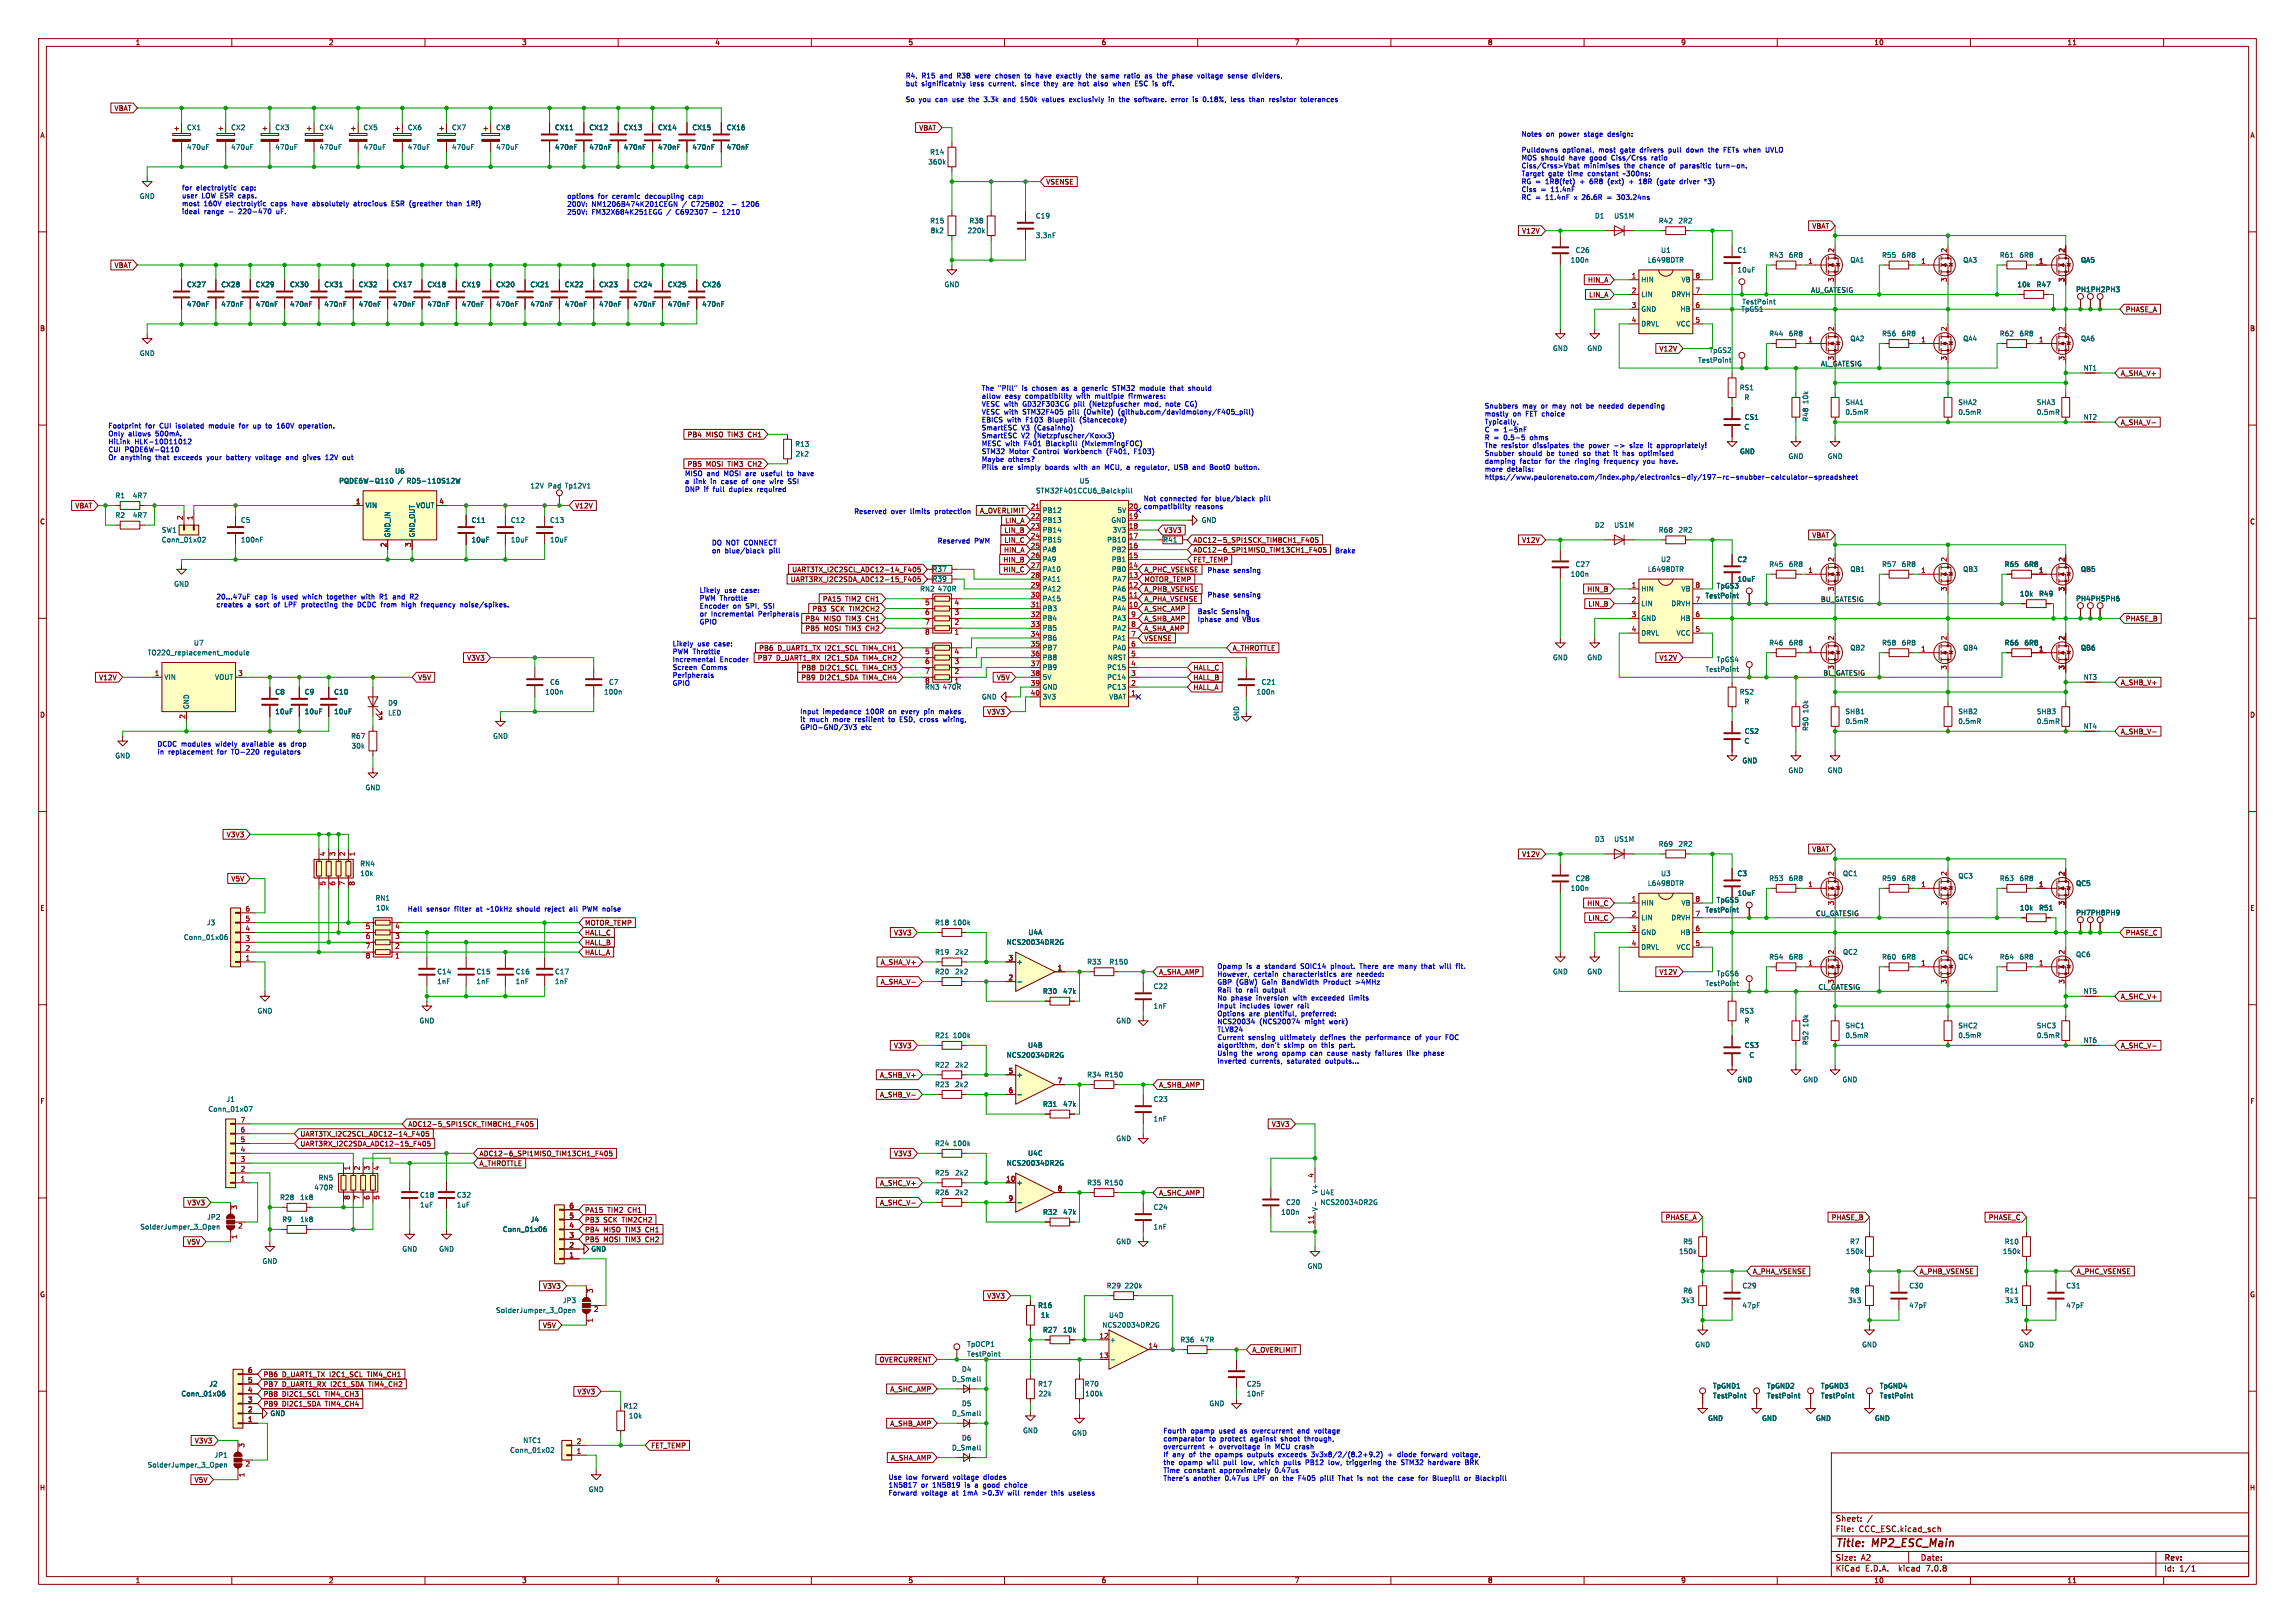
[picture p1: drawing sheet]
<svg xmlns="http://www.w3.org/2000/svg" width="594mm" height="420mm" viewBox="0 0 594 420" stroke-linecap="round" stroke-linejoin="round" font-family="sans-serif">
<defs><g id="words">
<g font-size="2.8" fill="#840000">
<text x="475" y="400.9">Title:</text>
<text x="484.7" y="400.9">MP2_ESC_Main</text>
</g>
<g font-size="2.1" fill="#840000">
<text x="475" y="394">Sheet:</text>
<text x="475" y="396.7">File:</text>
<text x="481.1" y="396.7">CCC_ESC.kicad_sch</text>
<text x="475" y="406.9">KiCad</text>
<text x="475" y="404.1">Size:</text>
<text x="481.7" y="404.1">A2</text>
<text x="482.7" y="406.9">E.D.A.</text>
<text x="491.6" y="406.9">kicad</text>
<text x="497" y="404.1">Date:</text>
<text x="498.8" y="406.9">7.0.8</text>
<text x="560" y="404.3">Rev:</text>
<text x="560" y="406.9">Id:</text>
<text x="564.1" y="406.9">1/1</text>
</g>
<g font-size="1.8" fill="#840000">
<text x="35" y="11.9">1</text>
<text x="85" y="11.9">2</text>
<text x="135" y="11.9">3</text>
<text x="185" y="11.9">4</text>
<text x="235" y="11.9">5</text>
<text x="285" y="11.9">6</text>
<text x="335" y="11.9">7</text>
<text x="385" y="11.9">8</text>
<text x="435" y="11.9">9</text>
<text x="485" y="11.9">10</text>
<text x="535" y="11.9">11</text>
<text x="29.5" y="28.9">VBAT</text>
<text x="10.3" y="35.9">A</text>
<text x="237.8" y="34">VBAT</text>
<text x="582.3" y="35.9">A</text>
<text x="270.7" y="47.9">VSENSE</text>
<text x="468.9" y="59.4">VBAT</text>
<text x="393.8" y="60.6">V12V</text>
<text x="29.5" y="69.5">VBAT</text>
<text x="410.9" y="73.3">HIN_A</text>
<text x="411.2" y="77.2">LIN_A</text>
<text x="550.1" y="81">PHASE_A</text>
<text x="10.3" y="85.9">B</text>
<text x="582.3" y="85.9">B</text>
<text x="429.4" y="91.1">V12V</text>
<text x="548.8" y="97.5">A_SHA_V+</text>
<text x="177.8" y="113.4">PB4</text>
<text x="182.8" y="113.4">MISO</text>
<text x="188.5" y="113.4">TIM3</text>
<text x="193.9" y="113.4">CH1</text>
<text x="548.8" y="110.2">A_SHA_V-</text>
<text x="177.8" y="121">PB5</text>
<text x="182.8" y="121">MOSI</text>
<text x="188.5" y="121">TIM3</text>
<text x="193.9" y="121">CH2</text>
<text x="19.4" y="131.8">VBAT</text>
<text x="148.7" y="131.8">V12V</text>
<text x="10.3" y="135.9">C</text>
<text x="253.5" y="133">A_OVERLIMIT</text>
<text x="260" y="135.6">LIN_A</text>
<text x="582.3" y="135.9">C</text>
<text x="259.7" y="143.2">HIN_A</text>
<text x="259.9" y="138.1">LIN_B</text>
<text x="259.9" y="140.7">LIN_C</text>
<text x="301.2" y="138.1">V3V3</text>
<text x="308.8" y="143.2">ADC12-6_SPI1MISO_TIM13CH1_F405</text>
<text x="308.8" y="140.7">ADC12-5_SPI1SCK_TIM8CH1_F405</text>
<text x="393.8" y="140.7">V12V</text>
<text x="468.9" y="139.4">VBAT</text>
<text x="204.9" y="148.3">UART3TX_I2C2SCL_ADC12-14_F405</text>
<text x="259.6" y="145.7">HIN_B</text>
<text x="259.6" y="148.3">HIN_C</text>
<text x="296.1" y="148.3">A_PHC_VSENSE</text>
<text x="308.8" y="145.7">FET_TEMP</text>
<text x="204.5" y="150.8">UART3RX_I2C2SDA_ADC12-15_F405</text>
<text x="212.8" y="155.9">PA15</text>
<text x="218.8" y="155.9">TIM2</text>
<text x="224.2" y="155.9">CH1</text>
<text x="296.1" y="153.4">A_PHB_VSENSE</text>
<text x="296.1" y="155.9">A_PHA_VSENSE</text>
<text x="296.1" y="150.8">MOTOR_TEMP</text>
<text x="410.7" y="153.4">HIN_B</text>
<text x="208.3" y="161">PB4</text>
<text x="210.1" y="158.4">PB3</text>
<text x="213.2" y="161">MISO</text>
<text x="215" y="158.4">SCK</text>
<text x="219" y="161">TIM3</text>
<text x="220" y="158.4">TIM2CH2</text>
<text x="224.4" y="161">CH1</text>
<text x="296.1" y="158.4">A_SHC_AMP</text>
<text x="296.1" y="161">A_SHB_AMP</text>
<text x="411" y="157.2">LIN_B</text>
<text x="550.1" y="161">PHASE_B</text>
<text x="208.3" y="163.5">PB5</text>
<text x="213.2" y="163.5">MOSI</text>
<text x="219" y="163.5">TIM3</text>
<text x="224.4" y="163.5">CH2</text>
<text x="296.1" y="166.1">VSENSE</text>
<text x="296.1" y="163.5">A_SHA_AMP</text>
<text x="120.8" y="171.1">V3V3</text>
<text x="196" y="171.1">PB7</text>
<text x="196.4" y="168.6">PB6</text>
<text x="200.9" y="171.1">D_UART1_RX I2C1_SDA</text>
<text x="201.3" y="168.6">D_UART1_TX I2C1_SCL</text>
<text x="207.3" y="173.7">PB8</text>
<text x="212.2" y="173.7">DI2C1_SCL</text>
<text x="223.4" y="173.7">TIM4_CH3</text>
<text x="223.6" y="168.6">TIM4_CH1</text>
<text x="223.6" y="171.1">TIM4_CH2</text>
<text x="308.8" y="173.7">HALL_C</text>
<text x="318.9" y="168.6">A_THROTTLE</text>
<text x="429.4" y="171.1">V12V</text>
<text x="25.5" y="176.2">V12V</text>
<text x="108.1" y="176.2">V5V</text>
<text x="207.3" y="176.2">PB9</text>
<text x="212.2" y="176.2">DI2C1_SDA</text>
<text x="223.4" y="176.2">TIM4_CH4</text>
<text x="257.9" y="176.2">V5V</text>
<text x="308.8" y="176.2">HALL_B</text>
<text x="308.8" y="178.8">HALL_A</text>
<text x="548.8" y="177.5">A_SHB_V+</text>
<text x="10.3" y="185.9">D</text>
<text x="255.4" y="185.1">V3V3</text>
<text x="582.3" y="185.9">D</text>
<text x="548.8" y="190.2">A_SHB_V-</text>
<text x="58.5" y="216.9">V3V3</text>
<text x="393.8" y="221.9">V12V</text>
<text x="468.9" y="220.7">VBAT</text>
<text x="59.8" y="228.3">V5V</text>
<text x="10.3" y="235.9">E</text>
<text x="151.3" y="239.7">MOTOR_TEMP</text>
<text x="410.7" y="234.6">HIN_C</text>
<text x="411" y="238.4">LIN_C</text>
<text x="582.3" y="235.9">E</text>
<text x="151.3" y="242.3">HALL_C</text>
<text x="151.3" y="244.8">HALL_B</text>
<text x="231.3" y="242.3">V3V3</text>
<text x="550.1" y="242.3">PHASE_C</text>
<text x="151.3" y="247.3">HALL_A</text>
<text x="227.8" y="249.9">A_SHA_V+</text>
<text x="227.8" y="255">A_SHA_V-</text>
<text x="299.9" y="252.4">A_SHA_AMP</text>
<text x="429.4" y="252.4">V12V</text>
<text x="548.8" y="258.8">A_SHC_V+</text>
<text x="231.3" y="271.5">V3V3</text>
<text x="548.8" y="271.5">A_SHC_V-</text>
<text x="227.6" y="279.1">A_SHB_V+</text>
<text x="299.9" y="281.6">A_SHB_AMP</text>
<text x="10.3" y="285.9">F</text>
<text x="227.6" y="284.2">A_SHB_V-</text>
<text x="582.3" y="285.9">F</text>
<text x="105.6" y="291.8">ADC12-5_SPI1SCK_TIM8CH1_F405</text>
<text x="329.1" y="291.8">V3V3</text>
<text x="77.6" y="294.3">UART3TX_I2C2SCL_ADC12-14_F405</text>
<text x="77.6" y="296.9">UART3RX_I2C2SDA_ADC12-15_F405</text>
<text x="124" y="299.4">ADC12-6_SPI1MISO_TIM13CH1_F405</text>
<text x="231.3" y="299.4">V3V3</text>
<text x="124" y="301.9">A_THROTTLE</text>
<text x="227.6" y="307">A_SHC_V+</text>
<text x="299.9" y="309.6">A_SHC_AMP</text>
<text x="48.4" y="312.1">V3V3</text>
<text x="151.3" y="314">PA15</text>
<text x="151.3" y="316.5">PB3</text>
<text x="156.2" y="316.5">SCK</text>
<text x="157.2" y="314">TIM2</text>
<text x="161.1" y="316.5">TIM2CH2</text>
<text x="162.6" y="314">CH1</text>
<text x="227.6" y="312.1">A_SHC_V-</text>
<text x="431" y="315.9">PHASE_A</text>
<text x="474" y="315.9">PHASE_B</text>
<text x="514.6" y="315.9">PHASE_C</text>
<text x="48.3" y="322.3">V5V</text>
<text x="151.3" y="321.6">PB5</text>
<text x="151.3" y="319.1">PB4</text>
<text x="156.2" y="321.6">MOSI</text>
<text x="156.2" y="319.1">MISO</text>
<text x="162" y="321.6">TIM3</text>
<text x="162" y="319.1">TIM3</text>
<text x="167.4" y="321.6">CH2</text>
<text x="167.4" y="319.1">CH1</text>
<text x="453.6" y="329.9">A_PHA_VSENSE</text>
<text x="496.7" y="329.9">A_PHB_VSENSE</text>
<text x="537.4" y="329.9">A_PHC_VSENSE</text>
<text x="10.3" y="335.9">G</text>
<text x="140.5" y="333.7">V3V3</text>
<text x="582.3" y="335.9">G</text>
<text x="255.4" y="336.2">V3V3</text>
<text x="140.4" y="343.9">V5V</text>
<text x="227.5" y="352.7">OVERCURRENT</text>
<text x="324" y="350.2">A_OVERLIMIT</text>
<text x="68.1" y="356.6">PB6</text>
<text x="68.1" y="359.1">PB7</text>
<text x="73" y="356.6">D_UART1_TX I2C1_SCL</text>
<text x="73" y="359.1">D_UART1_RX I2C1_SDA</text>
<text x="95.4" y="356.6">TIM4_CH1</text>
<text x="95.7" y="359.1">TIM4_CH2</text>
<text x="68.1" y="361.6">PB8</text>
<text x="68.1" y="364.2">PB9</text>
<text x="73" y="361.6">DI2C1_SCL</text>
<text x="73" y="364.2">DI2C1_SDA</text>
<text x="84.2" y="361.6">TIM4_CH3</text>
<text x="84.3" y="364.2">TIM4_CH4</text>
<text x="149.3" y="361">V3V3</text>
<text x="230.3" y="360.4">A_SHC_AMP</text>
<text x="230.3" y="369.3">A_SHB_AMP</text>
<text x="50.3" y="373.7">V3V3</text>
<text x="168.4" y="375">FET_TEMP</text>
<text x="50.2" y="383.9">V5V</text>
<text x="230.5" y="378.1">A_SHA_AMP</text>
<text x="10.2" y="385.9">H</text>
<text x="582.2" y="385.9">H</text>
<text x="35" y="409.9">1</text>
<text x="85" y="409.9">2</text>
<text x="135" y="409.9">3</text>
<text x="185" y="409.9">4</text>
<text x="235" y="409.9">5</text>
<text x="285" y="409.9">6</text>
<text x="335" y="409.9">7</text>
<text x="385" y="409.9">8</text>
<text x="435" y="409.9">9</text>
<text x="485" y="409.9">10</text>
<text x="535" y="409.9">11</text>
</g>
<g font-size="1.8" fill="#0000c2">
<text x="234.3" y="20.4">R4,</text>
<text x="234.3" y="22.4">but</text>
<text x="238.5" y="22.4">significatnly</text>
<text x="238.6" y="20.4">R15</text>
<text x="243.4" y="20.4">and</text>
<text x="248" y="20.4">R38</text>
<text x="251.3" y="22.4">less</text>
<text x="252.9" y="20.4">were</text>
<text x="256.3" y="22.4">current.</text>
<text x="258.4" y="20.4">chosen</text>
<text x="264.8" y="22.4">since</text>
<text x="266.2" y="20.4">to</text>
<text x="269.2" y="20.4">have</text>
<text x="271" y="22.4">they</text>
<text x="274.8" y="20.4">exactly</text>
<text x="276.1" y="22.4">are</text>
<text x="280.2" y="22.4">hot</text>
<text x="282.6" y="20.4">the</text>
<text x="284.4" y="22.4">also</text>
<text x="286.8" y="20.4">same</text>
<text x="289.6" y="22.4">when</text>
<text x="292.9" y="20.4">ratio</text>
<text x="295.5" y="22.4">ESC is</text>
<text x="298.5" y="20.4">as</text>
<text x="301.8" y="20.4">the</text>
<text x="303.1" y="22.4">off.</text>
<text x="306" y="20.4">phase</text>
<text x="312.7" y="20.4">voltage</text>
<text x="320.8" y="20.4">sense</text>
<text x="327.3" y="20.4">dividers,</text>
<text x="234.3" y="26.5">So</text>
<text x="237.8" y="26.5">you</text>
<text x="242.3" y="26.5">can</text>
<text x="246.8" y="26.5">use</text>
<text x="251.3" y="26.5">the</text>
<text x="255.4" y="26.5">3.3k</text>
<text x="260.6" y="26.5">and</text>
<text x="265.2" y="26.5">150k</text>
<text x="271.1" y="26.5">values</text>
<text x="278.3" y="26.5">exclusivly</text>
<text x="288.7" y="26.5">in</text>
<text x="291.6" y="26.5">the</text>
<text x="295.8" y="26.5">software.</text>
<text x="305.5" y="26.5">error</text>
<text x="311.3" y="26.5">is</text>
<text x="314.1" y="26.5">0.18%,</text>
<text x="321.6" y="26.5">less</text>
<text x="326.5" y="26.5">than</text>
<text x="331.9" y="26.5">resistor</text>
<text x="340.3" y="26.5">tolerances</text>
<text x="393.7" y="35.5">Notes</text>
<text x="400.2" y="35.5">on</text>
<text x="403.7" y="35.5">power</text>
<text x="410.3" y="35.5">stage</text>
<text x="416.6" y="35.5">design:</text>
<text x="393.7" y="39.6">Pulldowns</text>
<text x="393.7" y="41.6">MOS should</text>
<text x="404.4" y="39.6">optional,</text>
<text x="406.3" y="41.6">have</text>
<text x="411.8" y="41.6">good</text>
<text x="413.9" y="39.6">most</text>
<text x="417.6" y="41.6">Ciss/Crss</text>
<text x="419.7" y="39.6">gate</text>
<text x="425" y="39.6">drivers</text>
<text x="428.2" y="41.6">ratio</text>
<text x="432.6" y="39.6">pull</text>
<text x="437.4" y="39.6">down</text>
<text x="443.3" y="39.6">the</text>
<text x="447.5" y="39.6">FETs when</text>
<text x="458.7" y="39.6">UVLO</text>
<text x="393.7" y="43.6">Ciss/Crss&gt;Vbat</text>
<text x="393.7" y="45.7">Target</text>
<text x="393.7" y="47.7">RG =</text>
<text x="400.2" y="47.7">1R8(fet)</text>
<text x="400.7" y="45.7">gate</text>
<text x="406" y="45.7">time</text>
<text x="409.2" y="47.7">+</text>
<text x="409.9" y="43.6">minimises</text>
<text x="411.3" y="45.7">constant</text>
<text x="412" y="47.7">6R8</text>
<text x="416.8" y="47.7">(ext)</text>
<text x="420.6" y="43.6">the</text>
<text x="420.6" y="45.7">~300ns:</text>
<text x="422.6" y="47.7">+</text>
<text x="424.7" y="43.6">chance</text>
<text x="425.3" y="47.7">18R</text>
<text x="430.2" y="47.7">(gate</text>
<text x="432.6" y="43.6">of</text>
<text x="435.7" y="43.6">parasitic</text>
<text x="436.3" y="47.7">driver</text>
<text x="442.8" y="47.7">*3)</text>
<text x="445.1" y="43.6">turn-on.</text>
<text x="47" y="49.4">for</text>
<text x="47" y="51.4">user</text>
<text x="47" y="53.4">most</text>
<text x="50.8" y="49.4">electrolytic</text>
<text x="52.2" y="51.4">LOW ESR caps.</text>
<text x="52.8" y="53.4">160V</text>
<text x="58.6" y="53.4">electrolytic</text>
<text x="62.6" y="49.4">cap:</text>
<text x="70.5" y="53.4">caps</text>
<text x="76" y="53.4">have</text>
<text x="81.6" y="53.4">absolutely</text>
<text x="92.5" y="53.4">atrocious</text>
<text x="102.5" y="53.4">ESR (greather</text>
<text x="117.2" y="53.4">than</text>
<text x="122.6" y="53.4">1R!)</text>
<text x="146.7" y="51.5">options</text>
<text x="146.7" y="53.6">200V:</text>
<text x="153.2" y="53.6">NM1206B474K201CEGN</text>
<text x="154.8" y="51.5">for</text>
<text x="158.6" y="51.5">ceramic</text>
<text x="167.3" y="51.5">decoupling</text>
<text x="176.8" y="53.6">/</text>
<text x="178.8" y="51.5">cap:</text>
<text x="179.3" y="53.6">C725802</text>
<text x="192.9" y="53.6">1206</text>
<text x="393.7" y="49.8">Ciss</text>
<text x="393.7" y="51.8">RC =</text>
<text x="398.8" y="49.8">=</text>
<text x="400.2" y="51.8">11.4nF</text>
<text x="401.5" y="49.8">11.4nF</text>
<text x="407.8" y="51.8">x</text>
<text x="410" y="51.8">26.6R</text>
<text x="419.4" y="51.8">303.24ns</text>
<text x="47" y="55.5">ideal</text>
<text x="52.8" y="55.5">range</text>
<text x="59.3" y="55.5">-</text>
<text x="62.1" y="55.5">220-470</text>
<text x="72.1" y="55.5">uF.</text>
<text x="146.7" y="55.6">250V:</text>
<text x="153.2" y="55.6">FM32X684K251EGG</text>
<text x="172.7" y="55.6">/</text>
<text x="175.2" y="55.6">C692307</text>
<text x="184.9" y="55.6">-</text>
<text x="187.7" y="55.6">1210</text>
<text x="254" y="101.2">The</text>
<text x="258.4" y="101.2">&quot;Pill&quot;</text>
<text x="264.7" y="101.2">is</text>
<text x="267.5" y="101.2">chosen</text>
<text x="275.3" y="101.2">as</text>
<text x="278.7" y="101.2">a</text>
<text x="281" y="101.2">generic</text>
<text x="289.1" y="101.2">STM32</text>
<text x="296.3" y="101.2">module</text>
<text x="304.4" y="101.2">that</text>
<text x="309.3" y="101.2">should</text>
<text x="254" y="103.3">allow</text>
<text x="254" y="105.3">VESC with</text>
<text x="254" y="107.4">VESC with</text>
<text x="260.1" y="103.3">easy</text>
<text x="264.9" y="105.3">GD32F303CG</text>
<text x="264.9" y="107.4">STM32F405</text>
<text x="265.5" y="103.3">compatibility</text>
<text x="276.8" y="107.4">pill</text>
<text x="278.3" y="105.3">pill</text>
<text x="279" y="103.3">with</text>
<text x="281.1" y="107.4">(Owhite)</text>
<text x="282.5" y="105.3">(Netzpfuscher</text>
<text x="284" y="103.3">multiple</text>
<text x="290.2" y="107.4">(github.com/davidmolony/F405_pill)</text>
<text x="292.9" y="103.3">firmwares:</text>
<text x="296.9" y="105.3">mod,</text>
<text x="302.6" y="105.3">note</text>
<text x="307.9" y="105.3">CG)</text>
<text x="384.2" y="105.8">Snubbers</text>
<text x="384.2" y="107.9">mostly</text>
<text x="391.6" y="107.9">on</text>
<text x="394.1" y="105.8">may</text>
<text x="395" y="107.9">FET choice</text>
<text x="399" y="105.8">or</text>
<text x="402.1" y="105.8">may</text>
<text x="407.1" y="105.8">not</text>
<text x="411.3" y="105.8">be</text>
<text x="414.7" y="105.8">needed</text>
<text x="422.6" y="105.8">depending</text>
<text x="27.9" y="111">Footprint</text>
<text x="27.9" y="113">Only</text>
<text x="33.2" y="113">allows</text>
<text x="37.6" y="111">for</text>
<text x="40.4" y="113">500mA.</text>
<text x="41.5" y="111">CUI</text>
<text x="45.8" y="111">isolated</text>
<text x="54.6" y="111">module</text>
<text x="62.6" y="111">for</text>
<text x="66.5" y="111">up</text>
<text x="69.9" y="111">to</text>
<text x="73" y="111">160V</text>
<text x="78.9" y="111">operation.</text>
<text x="254" y="109.4">EBICS</text>
<text x="254" y="111.4">SmartESC</text>
<text x="254" y="113.5">SmartESC</text>
<text x="260.7" y="109.4">with</text>
<text x="264.4" y="111.4">V3</text>
<text x="264.4" y="113.5">V2</text>
<text x="265.7" y="109.4">F103</text>
<text x="267.8" y="111.4">(Casainho)</text>
<text x="267.8" y="113.5">(Netzpfuscher/Koxx3)</text>
<text x="271.5" y="109.4">Bluepill</text>
<text x="280" y="109.4">(Stancecoke)</text>
<text x="384.2" y="109.9">Typically,</text>
<text x="384.2" y="111.9">C =</text>
<text x="384.2" y="114">R =</text>
<text x="389.4" y="111.9">1-5nF</text>
<text x="389.4" y="114">0.5-5</text>
<text x="396.3" y="114">ohms</text>
<text x="27.9" y="115">HiLink</text>
<text x="27.9" y="117.1">CUI</text>
<text x="27.9" y="119.1">Or</text>
<text x="31.2" y="119.1">anything</text>
<text x="32.3" y="117.1">PQDE6W-Q110</text>
<text x="34.9" y="115">HLK-10D11012</text>
<text x="40.4" y="119.1">that</text>
<text x="45.4" y="119.1">exceeds</text>
<text x="54.1" y="119.1">your</text>
<text x="59.3" y="119.1">battery</text>
<text x="67.1" y="119.1">voltage</text>
<text x="75.1" y="119.1">and</text>
<text x="79.8" y="119.1">gives</text>
<text x="85.8" y="119.1">12V</text>
<text x="90.4" y="119.1">out</text>
<text x="254" y="115.5">MESC with</text>
<text x="254" y="117.6">STM32</text>
<text x="254" y="119.6">Maybe</text>
<text x="261" y="119.6">others?</text>
<text x="261.2" y="117.6">Motor</text>
<text x="265.2" y="115.5">F401</text>
<text x="267.6" y="117.6">Control</text>
<text x="271.1" y="115.5">Blackpill</text>
<text x="275.7" y="117.6">Workbench</text>
<text x="280.6" y="115.5">(MxlemmingFOC)</text>
<text x="286.9" y="117.6">(F401,</text>
<text x="294.3" y="117.6">F103)</text>
<text x="384.2" y="116">The</text>
<text x="384.2" y="118.1">Snubber</text>
<text x="388.6" y="116">resistor</text>
<text x="393" y="118.1">should</text>
<text x="396.9" y="116">dissipates</text>
<text x="400.5" y="118.1">be</text>
<text x="403.9" y="118.1">tuned</text>
<text x="407.6" y="116">the</text>
<text x="410.3" y="118.1">so</text>
<text x="411.8" y="116">power</text>
<text x="413.7" y="118.1">that</text>
<text x="418.5" y="116">-&gt;</text>
<text x="418.6" y="118.1">it</text>
<text x="421.1" y="118.1">has</text>
<text x="422.8" y="116">size</text>
<text x="425.6" y="118.1">optimised</text>
<text x="427.7" y="116">it</text>
<text x="430.2" y="116">appropriately!</text>
<text x="177.2" y="123.3">MISO</text>
<text x="177.2" y="125.3">a</text>
<text x="179.5" y="125.3">link</text>
<text x="182.9" y="123.3">and</text>
<text x="184.1" y="125.3">in</text>
<text x="187" y="125.3">case</text>
<text x="187.5" y="123.3">MOSI</text>
<text x="192.6" y="125.3">of</text>
<text x="193.3" y="123.3">are</text>
<text x="195.6" y="125.3">one</text>
<text x="197.5" y="123.3">useful</text>
<text x="200.2" y="125.3">wire</text>
<text x="204.5" y="123.3">to</text>
<text x="205.1" y="125.3">SSI</text>
<text x="207.5" y="123.3">have</text>
<text x="254" y="121.7">Pills</text>
<text x="259.4" y="121.7">are</text>
<text x="263.6" y="121.7">simply</text>
<text x="270.9" y="121.7">boards</text>
<text x="278.5" y="121.7">with</text>
<text x="283.4" y="121.7">an</text>
<text x="286.9" y="121.7">MCU,</text>
<text x="292.7" y="121.7">a</text>
<text x="295.1" y="121.7">regulator,</text>
<text x="305.5" y="121.7">USB</text>
<text x="310.5" y="121.7">and</text>
<text x="315.1" y="121.7">Boot0</text>
<text x="321.8" y="121.7">button.</text>
<text x="384.2" y="120.1">damping</text>
<text x="384.2" y="122.2">more</text>
<text x="384.2" y="124.2">https://www.paulorenato.com/index.php/electronics-diy/197-rc-snubber-calculator-spreadsheet</text>
<text x="390.1" y="122.2">details:</text>
<text x="393.4" y="120.1">factor</text>
<text x="400.2" y="120.1">for</text>
<text x="404" y="120.1">the</text>
<text x="408.2" y="120.1">ringing</text>
<text x="415.9" y="120.1">frequency</text>
<text x="426.3" y="120.1">you</text>
<text x="430.7" y="120.1">have.</text>
<text x="177.2" y="127.4">DNP</text>
<text x="182.2" y="127.4">if</text>
<text x="184.7" y="127.4">full</text>
<text x="189.1" y="127.4">duplex</text>
<text x="196.5" y="127.4">required</text>
<text x="295.9" y="129.8">Not</text>
<text x="295.9" y="131.8">compatibility</text>
<text x="300.3" y="129.8">connected</text>
<text x="309.4" y="131.8">reasons</text>
<text x="311.1" y="129.8">for</text>
<text x="315" y="129.8">blue/black</text>
<text x="326.6" y="129.8">pill</text>
<text x="221" y="133.1">Reserved</text>
<text x="230.6" y="133.1">over</text>
<text x="235.8" y="133.1">limits</text>
<text x="242.3" y="133.1">protection</text>
<text x="184.1" y="141.2">DO NOT CONNECT</text>
<text x="184.1" y="143.3">on</text>
<text x="187.6" y="143.3">blue/black</text>
<text x="199.3" y="143.3">pill</text>
<text x="242.6" y="140.7">Reserved</text>
<text x="252.2" y="140.7">PWM</text>
<text x="345.4" y="143.3">Brake</text>
<text x="312.4" y="148.3">Phase</text>
<text x="319.3" y="148.3">sensing</text>
<text x="55.9" y="155.2">20...47uF</text>
<text x="65.9" y="155.2">cap</text>
<text x="70.5" y="155.2">is</text>
<text x="73.3" y="155.2">used</text>
<text x="78.9" y="155.2">which</text>
<text x="85.4" y="155.2">together</text>
<text x="94.4" y="155.2">with</text>
<text x="99.4" y="155.2">R1</text>
<text x="103" y="155.2">and</text>
<text x="107.7" y="155.2">R2</text>
<text x="181" y="153.5">Likely</text>
<text x="181" y="155.5">PWM Throttle</text>
<text x="187.5" y="153.5">use</text>
<text x="192" y="153.5">case:</text>
<text x="312.4" y="154.7">Phase</text>
<text x="319.3" y="154.7">sensing</text>
<text x="55.9" y="157.2">creates</text>
<text x="64" y="157.2">a</text>
<text x="66.3" y="157.2">sort</text>
<text x="71.2" y="157.2">of</text>
<text x="74.2" y="157.2">LPF</text>
<text x="78.8" y="157.2">protecting</text>
<text x="89.6" y="157.2">the</text>
<text x="93.7" y="157.2">DCDC from</text>
<text x="105.5" y="157.2">high</text>
<text x="110.7" y="157.2">frequency</text>
<text x="121.1" y="157.2">noise/spikes.</text>
<text x="181" y="157.6">Encoder</text>
<text x="181" y="159.6">or</text>
<text x="181" y="161.7">GPIO</text>
<text x="184.1" y="159.6">Incremental</text>
<text x="189.7" y="157.6">on</text>
<text x="193.2" y="157.6">SPI,</text>
<text x="196.4" y="159.6">Peripherals</text>
<text x="198" y="157.6">SSI</text>
<text x="309.9" y="159">Basic</text>
<text x="309.9" y="161">Iphase</text>
<text x="316.2" y="159">Sensing</text>
<text x="317.2" y="161">and</text>
<text x="321.8" y="161">VBus</text>
<text x="174" y="167.3">Likely</text>
<text x="180.5" y="167.3">use</text>
<text x="185" y="167.3">case:</text>
<text x="174" y="169.4">PWM Throttle</text>
<text x="174" y="171.4">Incremental</text>
<text x="174" y="173.5">Screen</text>
<text x="181.6" y="173.5">Comms</text>
<text x="186.3" y="171.4">Encoder</text>
<text x="174" y="175.5">Peripherals</text>
<text x="174" y="177.6">GPIO</text>
<text x="207" y="184.9">Input</text>
<text x="213" y="184.9">impedance</text>
<text x="224.3" y="184.9">100R</text>
<text x="230.4" y="184.9">on</text>
<text x="233.8" y="184.9">every</text>
<text x="239.9" y="184.9">pin</text>
<text x="244" y="184.9">makes</text>
<text x="207" y="186.9">it</text>
<text x="207" y="189">GPIO-GND/3V3</text>
<text x="209.5" y="186.9">much</text>
<text x="215.8" y="186.9">more</text>
<text x="221.6" y="186.9">resilient</text>
<text x="222.9" y="189">etc</text>
<text x="230.6" y="186.9">to</text>
<text x="233.6" y="186.9">ESD,</text>
<text x="239" y="186.9">cross</text>
<text x="245.3" y="186.9">wiring,</text>
<text x="40.6" y="193.3">DCDC modules</text>
<text x="40.6" y="195.3">in</text>
<text x="43.6" y="195.3">replacement</text>
<text x="56" y="193.3">widely</text>
<text x="56.4" y="195.3">for</text>
<text x="60.2" y="195.3">TO-220</text>
<text x="63" y="193.3">available</text>
<text x="68.9" y="195.3">regulators</text>
<text x="72.7" y="193.3">as</text>
<text x="76.1" y="193.3">drop</text>
<text x="105.4" y="236">Hall</text>
<text x="110.4" y="236">sensor</text>
<text x="117.8" y="236">filter</text>
<text x="123.6" y="236">at</text>
<text x="126.6" y="236">~10kHz</text>
<text x="134.5" y="236">should</text>
<text x="141.9" y="236">reject</text>
<text x="148.5" y="236">all</text>
<text x="152.2" y="236">PWM noise</text>
<text x="315" y="250.8">Opamp</text>
<text x="322.6" y="250.8">is</text>
<text x="325.4" y="250.8">a</text>
<text x="327.7" y="250.8">standard</text>
<text x="337.2" y="250.8">SOIC14</text>
<text x="345.2" y="250.8">pinout.</text>
<text x="352.9" y="250.8">There</text>
<text x="359.1" y="250.8">are</text>
<text x="363.3" y="250.8">many</text>
<text x="369.5" y="250.8">that</text>
<text x="374.4" y="250.8">will</text>
<text x="378.8" y="250.8">fit.</text>
<text x="315" y="252.8">However,</text>
<text x="315" y="254.9">GBP</text>
<text x="315" y="256.9">Rail</text>
<text x="319.8" y="256.9">to</text>
<text x="319.9" y="254.9">(GBW)</text>
<text x="322.9" y="256.9">rail</text>
<text x="324.5" y="252.8">certain</text>
<text x="326.8" y="254.9">Gain</text>
<text x="327.2" y="256.9">output</text>
<text x="332.1" y="254.9">BandWidth</text>
<text x="332.2" y="252.8">characteristics</text>
<text x="343.1" y="254.9">Product</text>
<text x="347.5" y="252.8">are</text>
<text x="351.6" y="254.9">&gt;4MHz</text>
<text x="351.7" y="252.8">needed:</text>
<text x="315" y="259">No</text>
<text x="315" y="261">Input</text>
<text x="315" y="263.1">Options</text>
<text x="318.6" y="259">phase</text>
<text x="320.9" y="261">includes</text>
<text x="323.3" y="263.1">are</text>
<text x="325.3" y="259">inversion</text>
<text x="327.5" y="263.1">plentiful,</text>
<text x="330" y="261">lower</text>
<text x="335" y="259">with</text>
<text x="336.2" y="261">rail</text>
<text x="337.2" y="263.1">preferred:</text>
<text x="340" y="259">exceeded</text>
<text x="350" y="259">limits</text>
<text x="315" y="265.1">NCS20034</text>
<text x="315" y="267.2">TLV824</text>
<text x="315" y="269.2">Current</text>
<text x="323.1" y="269.2">sensing</text>
<text x="326" y="265.1">(NCS20074</text>
<text x="331.5" y="269.2">ultimately</text>
<text x="337.9" y="265.1">might</text>
<text x="342.1" y="269.2">defines</text>
<text x="344.4" y="265.1">work)</text>
<text x="350.1" y="269.2">the</text>
<text x="354.2" y="269.2">performance</text>
<text x="367.2" y="269.2">of</text>
<text x="370.3" y="269.2">your</text>
<text x="375.5" y="269.2">FOC</text>
<text x="315" y="271.3">algortithm,</text>
<text x="315" y="273.3">Using</text>
<text x="315" y="275.3">inverted</text>
<text x="321.4" y="273.3">the</text>
<text x="323.7" y="275.3">currents,</text>
<text x="325.5" y="273.3">wrong</text>
<text x="326.5" y="271.3">don't</text>
<text x="332.3" y="273.3">opamp</text>
<text x="332.5" y="271.3">skimp</text>
<text x="333.3" y="275.3">saturated</text>
<text x="339.2" y="271.3">on</text>
<text x="339.7" y="273.3">can</text>
<text x="342.6" y="271.3">this</text>
<text x="343.4" y="275.3">outputs...</text>
<text x="344.3" y="273.3">cause</text>
<text x="347.3" y="271.3">part.</text>
<text x="351" y="273.3">nasty</text>
<text x="357.1" y="273.3">failures</text>
<text x="365.5" y="273.3">like</text>
<text x="370.1" y="273.3">phase</text>
<text x="301" y="371">Fourth</text>
<text x="308.2" y="371">opamp</text>
<text x="315.7" y="371">used</text>
<text x="321.3" y="371">as</text>
<text x="324.6" y="371">overcurrent</text>
<text x="336.5" y="371">and</text>
<text x="341.2" y="371">voltage</text>
<text x="301" y="373.1">comparator</text>
<text x="301" y="375.1">overcurrent</text>
<text x="301" y="377.2">If</text>
<text x="303.5" y="377.2">any</text>
<text x="307.9" y="377.2">of</text>
<text x="311" y="377.2">the</text>
<text x="312.9" y="375.1">+</text>
<text x="313" y="373.1">to</text>
<text x="315.1" y="377.2">opamps</text>
<text x="315.7" y="375.1">overvoltage</text>
<text x="316" y="373.1">protect</text>
<text x="323.6" y="377.2">outputs</text>
<text x="323.9" y="373.1">against</text>
<text x="327.7" y="375.1">in</text>
<text x="330.6" y="375.1">MCU crash</text>
<text x="331.8" y="377.2">exceeds</text>
<text x="332" y="373.1">shoot</text>
<text x="338.4" y="373.1">through,</text>
<text x="340.6" y="377.2">3v3x8/2/(8.2+9.2)</text>
<text x="360.6" y="377.2">+</text>
<text x="363.3" y="377.2">diode</text>
<text x="369.6" y="377.2">forward</text>
<text x="377.9" y="377.2">voltage,</text>
<text x="229.9" y="383">Use</text>
<text x="234.5" y="383">low</text>
<text x="238.8" y="383">forward</text>
<text x="247" y="383">voltage</text>
<text x="255.1" y="383">diodes</text>
<text x="301" y="379.2">the</text>
<text x="301" y="381.2">Time</text>
<text x="301" y="383.3">There's</text>
<text x="305.1" y="379.2">opamp</text>
<text x="306.5" y="381.2">constant</text>
<text x="308.9" y="383.3">another</text>
<text x="312.6" y="379.2">will</text>
<text x="315.8" y="381.2">approximately</text>
<text x="317" y="379.2">pull</text>
<text x="317.2" y="383.3">0.47us</text>
<text x="321.8" y="379.2">low,</text>
<text x="324.8" y="383.3">LPF</text>
<text x="326.7" y="379.2">which</text>
<text x="329.4" y="383.3">on</text>
<text x="330.3" y="381.2">0.47us</text>
<text x="332.8" y="383.3">the</text>
<text x="333.2" y="379.2">pulls</text>
<text x="337" y="383.3">F405</text>
<text x="339.1" y="379.2">PB12</text>
<text x="342.9" y="383.3">pill!</text>
<text x="345.2" y="379.2">low,</text>
<text x="347.7" y="383.3">That</text>
<text x="350.1" y="379.2">triggering</text>
<text x="352.9" y="383.3">is</text>
<text x="355.7" y="383.3">not</text>
<text x="359.9" y="383.3">the</text>
<text x="360.5" y="379.2">the</text>
<text x="364" y="383.3">case</text>
<text x="364.6" y="379.2">STM32</text>
<text x="369.5" y="383.3">for</text>
<text x="371.8" y="379.2">hardware</text>
<text x="373.4" y="383.3">Bluepill</text>
<text x="381.6" y="379.2">BRK</text>
<text x="381.8" y="383.3">or</text>
<text x="384.9" y="383.3">Blackpill</text>
<text x="229.9" y="385.1">1N5817</text>
<text x="229.9" y="387.1">Forward</text>
<text x="238.4" y="385.1">or</text>
<text x="238.5" y="387.1">voltage</text>
<text x="241.5" y="385.1">1N5819</text>
<text x="246.5" y="387.1">at</text>
<text x="249.6" y="387.1">1mA</text>
<text x="250.1" y="385.1">is</text>
<text x="252.9" y="385.1">a</text>
<text x="254.8" y="387.1">&gt;0.3V</text>
<text x="255.2" y="385.1">good</text>
<text x="261" y="385.1">choice</text>
<text x="261.6" y="387.1">will</text>
<text x="266" y="387.1">render</text>
<text x="273.3" y="387.1">this</text>
<text x="277.9" y="387.1">useless</text>
</g>
<g font-size="1.8" fill="#006464">
<text x="48.3" y="33.9">CX1</text>
<text x="59.7" y="33.9">CX2</text>
<text x="71.1" y="33.9">CX3</text>
<text x="82.6" y="33.9">CX4</text>
<text x="94" y="33.9">CX5</text>
<text x="105.4" y="33.9">CX6</text>
<text x="116.8" y="33.9">CX7</text>
<text x="128.3" y="33.9">CX8</text>
<text x="143.5" y="33.9">CX11</text>
<text x="152.4" y="33.9">CX12</text>
<text x="161.3" y="33.9">CX13</text>
<text x="170.2" y="33.9">CX14</text>
<text x="179.1" y="33.9">CX15</text>
<text x="188" y="33.9">CX16</text>
<text x="48.3" y="39">470uF</text>
<text x="59.7" y="39">470uF</text>
<text x="71.1" y="39">470uF</text>
<text x="82.6" y="39">470uF</text>
<text x="94" y="39">470uF</text>
<text x="105.4" y="39">470uF</text>
<text x="116.8" y="39">470uF</text>
<text x="128.3" y="39">470uF</text>
<text x="143.5" y="39">470nF</text>
<text x="152.4" y="39">470nF</text>
<text x="161.3" y="39">470nF</text>
<text x="170.2" y="39">470nF</text>
<text x="179.1" y="39">470nF</text>
<text x="188" y="39">470nF</text>
<text x="240.6" y="40.2">R14</text>
<text x="240.1" y="42.8">360k</text>
<text x="36.1" y="51.7">GND</text>
<text x="240.6" y="58">R15</text>
<text x="250.8" y="58">R38</text>
<text x="268" y="56.7">C19</text>
<text x="412.7" y="56.7">D1</text>
<text x="417.7" y="56.7">US1M</text>
<text x="429.2" y="58">R42</text>
<text x="434.3" y="58">2R2</text>
<text x="240.7" y="60.6">8k2</text>
<text x="250.3" y="60.6">220k</text>
<text x="268" y="61.8">3.3nF</text>
<text x="407.7" y="65.6">C26</text>
<text x="429.8" y="65.6">U1</text>
<text x="449.6" y="65.6">C1</text>
<text x="406.4" y="68.2">100n</text>
<text x="426.4" y="68.2">L6498DTR</text>
<text x="449.6" y="70.7">10uF</text>
<text x="457.8" y="66.9">R43</text>
<text x="462.9" y="66.9">6R8</text>
<text x="478.8" y="68.2">QA1</text>
<text x="487" y="66.9">R55</text>
<text x="492.1" y="66.9">6R8</text>
<text x="508" y="68.2">QA3</text>
<text x="517.5" y="66.9">R61</text>
<text x="522.6" y="66.9">6R8</text>
<text x="538.5" y="68.2">QA5</text>
<text x="48.3" y="74.5">CX27</text>
<text x="57.2" y="74.5">CX28</text>
<text x="66" y="74.5">CX29</text>
<text x="74.9" y="74.5">CX30</text>
<text x="83.8" y="74.5">CX31</text>
<text x="92.7" y="74.5">CX32</text>
<text x="101.6" y="74.5">CX17</text>
<text x="110.5" y="74.5">CX18</text>
<text x="119.4" y="74.5">CX19</text>
<text x="128.3" y="74.5">CX20</text>
<text x="137.2" y="74.5">CX21</text>
<text x="146.1" y="74.5">CX22</text>
<text x="154.9" y="74.5">CX23</text>
<text x="163.8" y="74.5">CX24</text>
<text x="172.7" y="74.5">CX25</text>
<text x="181.6" y="74.5">CX26</text>
<text x="244.3" y="74.5">GND</text>
<text x="424.7" y="73.3">HIN</text>
<text x="424.7" y="77.1">LIN</text>
<text x="432.5" y="77.1">DRVH</text>
<text x="435.1" y="73.3">VB</text>
<text x="522" y="74.5">10k</text>
<text x="527" y="74.5">R47</text>
<text x="537.2" y="75.8">PH1 PH2 PH3</text>
<text x="48.3" y="79.6">470nF</text>
<text x="57.2" y="79.6">470nF</text>
<text x="66" y="79.6">470nF</text>
<text x="74.9" y="79.6">470nF</text>
<text x="83.8" y="79.6">470nF</text>
<text x="92.7" y="79.6">470nF</text>
<text x="101.6" y="79.6">470nF</text>
<text x="110.5" y="79.6">470nF</text>
<text x="119.4" y="79.6">470nF</text>
<text x="128.3" y="79.6">470nF</text>
<text x="137.2" y="79.6">470nF</text>
<text x="146.1" y="79.6">470nF</text>
<text x="154.9" y="79.6">470nF</text>
<text x="163.8" y="79.6">470nF</text>
<text x="172.7" y="79.6">470nF</text>
<text x="181.6" y="79.6">470nF</text>
<text x="424.7" y="80.9">GND</text>
<text x="434.8" y="80.9">HB</text>
<text x="450.5" y="80.9">TpGS1</text>
<text x="450.8" y="79">TestPoint</text>
<text x="424.7" y="84.7">DRVL</text>
<text x="433.8" y="84.7">VCC</text>
<text x="457.8" y="87.2">R44</text>
<text x="462.9" y="87.2">6R8</text>
<text x="478.8" y="88.5">QA2</text>
<text x="487" y="87.2">R56</text>
<text x="492.1" y="87.2">6R8</text>
<text x="508" y="88.5">QA4</text>
<text x="517.5" y="87.2">R62</text>
<text x="522.6" y="87.2">6R8</text>
<text x="538.5" y="88.5">QA6</text>
<text x="36.1" y="92.3">GND</text>
<text x="401.8" y="91">GND</text>
<text x="410.7" y="91">GND</text>
<text x="439.4" y="94.1">TestPoint</text>
<text x="442.3" y="91.5">TpGS2</text>
<text x="450.2" y="101.2">RS1</text>
<text x="539.2" y="96.1">NT1</text>
<text x="451.4" y="103.7">R</text>
<text x="468.2" y="104.7" transform="rotate(-90 468.2 104.7)">10k</text>
<text x="477.5" y="105">SHA1</text>
<text x="477.5" y="107.5">0.5mR</text>
<text x="506.7" y="105">SHA2</text>
<text x="506.7" y="107.5">0.5mR</text>
<text x="527.1" y="105">SHA3</text>
<text x="527.1" y="107.5">0.5mR</text>
<text x="451.4" y="111.4">C</text>
<text x="451.4" y="108.8">CS1</text>
<text x="468.2" y="109.3" transform="rotate(-90 468.2 109.3)">R48</text>
<text x="539.2" y="108.8">NT2</text>
<text x="205.7" y="115.8">R13</text>
<text x="205.8" y="118.3">2k2</text>
<text x="450.2" y="117.7">GND</text>
<text x="462.8" y="119">GND</text>
<text x="472.9" y="119">GND</text>
<text x="87.6" y="125.3">PQDE6W-Q110</text>
<text x="102.1" y="122.8">U6</text>
<text x="103" y="125.3">/</text>
<text x="105.5" y="125.3">RD5-110S12W</text>
<text x="279.3" y="125.3">U5</text>
<text x="29.8" y="129.1">R1</text>
<text x="34.2" y="129.1">4R7</text>
<text x="94.5" y="131.7">VIN</text>
<text x="107.6" y="131.7">VOUT</text>
<text x="137.2" y="126.6">12V</text>
<text x="141.8" y="126.6">Pad Tp12V1</text>
<text x="268" y="127.9">STM32F401CCU6_Balckpill</text>
<text x="29.8" y="134.2">R2</text>
<text x="34.2" y="134.2">4R7</text>
<text x="62.2" y="135.5">C5</text>
<text x="121.9" y="135.5">C11</text>
<text x="132.1" y="135.5">C12</text>
<text x="142.2" y="135.5">C13</text>
<text x="269.7" y="132.9">PB12</text>
<text x="269.7" y="135.5">PB13</text>
<text x="287.5" y="135.5">GND</text>
<text x="289.1" y="132.9">5V</text>
<text x="310.9" y="135.5">GND</text>
<text x="412.7" y="136.8">D2</text>
<text x="417.7" y="136.8">US1M</text>
<text x="41.7" y="140.6">Conn_01x02</text>
<text x="41.8" y="138">SW1</text>
<text x="62.2" y="140.6">100nF</text>
<text x="101.2" y="139.2" transform="rotate(-90 101.2 139.2)">GND_IN</text>
<text x="107.5" y="139.2" transform="rotate(-90 107.5 139.2)">GND_OUT</text>
<text x="121.9" y="140.6">10uF</text>
<text x="132.1" y="140.6">10uF</text>
<text x="142.2" y="140.6">10uF</text>
<text x="269.7" y="138">PB14</text>
<text x="269.7" y="140.6">PB15</text>
<text x="269.7" y="143.1">PA8</text>
<text x="286.4" y="140.6">PB10</text>
<text x="287.6" y="143.1">PB2</text>
<text x="287.9" y="138">3V3</text>
<text x="300.9" y="140.6">R41</text>
<text x="429.2" y="138">R68</text>
<text x="434.3" y="138">2R2</text>
<text x="241.3" y="148.2">R37</text>
<text x="269.7" y="145.6">PA9</text>
<text x="269.7" y="148.2">PA10</text>
<text x="287.6" y="148.2">PB0</text>
<text x="287.6" y="145.6">PB1</text>
<text x="406.4" y="149.5">100n</text>
<text x="407.7" y="146.9">C27</text>
<text x="426.4" y="148.2">L6498DTR</text>
<text x="429.8" y="145.6">U2</text>
<text x="449.6" y="145.6">C2</text>
<text x="457.8" y="146.9">R45</text>
<text x="462.9" y="146.9">6R8</text>
<text x="478.8" y="148.2">QB1</text>
<text x="487" y="146.9">R57</text>
<text x="492.1" y="146.9">6R8</text>
<text x="508" y="148.2">QB3</text>
<text x="518.8" y="146.9">R65</text>
<text x="523.8" y="146.9">6R8</text>
<text x="527.6" y="148.3">1</text>
<text x="538.5" y="148.2">QB5</text>
<text x="45" y="152">GND</text>
<text x="238" y="153.3">RN2</text>
<text x="241.3" y="150.7">R39</text>
<text x="242.6" y="153.3">470R</text>
<text x="269.7" y="150.7">PA11</text>
<text x="269.7" y="153.3">PA12</text>
<text x="269.7" y="155.8">PA15</text>
<text x="287.8" y="155.8">PA5</text>
<text x="287.8" y="153.3">PA6</text>
<text x="287.8" y="150.7">PA7</text>
<text x="424.7" y="153.3">HIN</text>
<text x="435.1" y="153.3">VB</text>
<text x="441.3" y="155">TestPoint</text>
<text x="444.2" y="152.5">TpGS3</text>
<text x="449.6" y="150.7">10uF</text>
<text x="522.7" y="154.5">10k</text>
<text x="527.6" y="154.5">R49</text>
<text x="537.2" y="155.8">PH4 PH5 PH6</text>
<text x="269.7" y="158.3">PB3</text>
<text x="269.7" y="160.9">PB4</text>
<text x="287.8" y="158.3">PA4</text>
<text x="287.8" y="160.9">PA3</text>
<text x="424.7" y="157.1">LIN</text>
<text x="424.7" y="160.9">GND</text>
<text x="432.5" y="157.1">DRVH</text>
<text x="434.8" y="160.9">HB</text>
<text x="50.1" y="167.2">U7</text>
<text x="269.7" y="163.4">PB5</text>
<text x="269.7" y="166">PB6</text>
<text x="287.8" y="166">PA1</text>
<text x="287.8" y="163.4">PA2</text>
<text x="424.7" y="164.7">DRVL</text>
<text x="433.8" y="164.7">VCC</text>
<text x="457.8" y="167.2">R46</text>
<text x="462.9" y="167.2">6R8</text>
<text x="487" y="167.2">R58</text>
<text x="492.1" y="167.2">6R8</text>
<text x="518.8" y="167.2">R66</text>
<text x="523.8" y="167.2">6R8</text>
<text x="38.1" y="169.8">TO220_replacement_module</text>
<text x="269.7" y="168.5">PB7</text>
<text x="269.7" y="171">PB8</text>
<text x="269.7" y="173.6">PB9</text>
<text x="286.4" y="173.6">PC15</text>
<text x="286.6" y="171">NRST</text>
<text x="287.8" y="168.5">PA0</text>
<text x="401.8" y="171">GND</text>
<text x="410.7" y="171">GND</text>
<text x="444.2" y="171.6">TpGS4</text>
<text x="478.8" y="168.5">QB2</text>
<text x="508" y="168.5">QB4</text>
<text x="527.6" y="168.7">1</text>
<text x="538.5" y="168.5">QB6</text>
<text x="42.4" y="176.1">VIN</text>
<text x="55.5" y="176.1">VOUT</text>
<text x="71.1" y="179.9">C8</text>
<text x="78.7" y="179.9">C9</text>
<text x="86.4" y="179.9">C10</text>
<text x="141" y="179.9">100n</text>
<text x="142.2" y="177.4">C6</text>
<text x="156.2" y="179.9">100n</text>
<text x="157.5" y="177.4">C7</text>
<text x="239.3" y="178.7">RN3</text>
<text x="239.3" y="177.2">8</text>
<text x="243.8" y="178.7">470R</text>
<text x="246.9" y="177.2">1</text>
<text x="269.7" y="176.1">5V</text>
<text x="269.7" y="178.7">GND</text>
<text x="286.4" y="178.7">PC13</text>
<text x="286.4" y="176.1">PC14</text>
<text x="325.1" y="179.9">100n</text>
<text x="326.4" y="177.4">C21</text>
<text x="441.3" y="174.1">TestPoint</text>
<text x="450.2" y="179.9">RS2</text>
<text x="539.2" y="176.1">NT3</text>
<text x="49.1" y="183.6" transform="rotate(-90 49.1 183.6)">GND</text>
<text x="71.1" y="185">10uF</text>
<text x="78.7" y="185">10uF</text>
<text x="86.4" y="185">10uF</text>
<text x="100.3" y="182.8">D9</text>
<text x="100.3" y="185.3">LED</text>
<text x="254" y="181.2">GND</text>
<text x="269.7" y="181.2">3V3</text>
<text x="287" y="181.2">VBAT</text>
<text x="451.4" y="182.5">R</text>
<text x="468.2" y="184.7" transform="rotate(-90 468.2 184.7)">10k</text>
<text x="477.5" y="185">SHB1</text>
<text x="506.7" y="185">SHB2</text>
<text x="527.1" y="185">SHB3</text>
<text x="90.8" y="191.4">R67</text>
<text x="127.5" y="191.4">GND</text>
<text x="320.9" y="186.7" transform="rotate(-90 320.9 186.7)">GND</text>
<text x="451.4" y="190.1">CS2</text>
<text x="468.2" y="189.3" transform="rotate(-90 468.2 189.3)">R50</text>
<text x="477.5" y="187.6">0.5mR</text>
<text x="506.7" y="187.6">0.5mR</text>
<text x="527.1" y="187.6">0.5mR</text>
<text x="539.2" y="188.8">NT4</text>
<text x="29.7" y="196.4">GND</text>
<text x="90.9" y="193.9">30k</text>
<text x="450.9" y="197.7">GND</text>
<text x="451.4" y="192.6">C</text>
<text x="462.8" y="200.3">GND</text>
<text x="472.9" y="200.3">GND</text>
<text x="94.5" y="204.7">GND</text>
<text x="412.7" y="218">D3</text>
<text x="417.7" y="218">US1M</text>
<text x="429.2" y="219.3">R69</text>
<text x="434.3" y="219.3">2R2</text>
<text x="93.1" y="226.9">10k</text>
<text x="93.1" y="224.4">RN4</text>
<text x="429.8" y="226.9">U3</text>
<text x="449.6" y="226.9">C3</text>
<text x="476.9" y="226.9">QC1</text>
<text x="506.7" y="227.6">QC3</text>
<text x="97.1" y="233.3">RN1</text>
<text x="406.4" y="230.7">100n</text>
<text x="407.7" y="228.2">C28</text>
<text x="426.4" y="229.5">L6498DTR</text>
<text x="444.2" y="233.8">TpGS5</text>
<text x="449.6" y="232">10uF</text>
<text x="457.8" y="228.2">R53</text>
<text x="462.9" y="228.2">6R8</text>
<text x="487" y="228.2">R59</text>
<text x="492.1" y="228.2">6R8</text>
<text x="517.5" y="228.2">R63</text>
<text x="522.6" y="228.2">6R8</text>
<text x="537.2" y="229.5">QC5</text>
<text x="53.4" y="239.6">J3</text>
<text x="97.2" y="235.8">10k</text>
<text x="241.9" y="239.6">R18</text>
<text x="246.5" y="239.6">100k</text>
<text x="424.7" y="234.5">HIN</text>
<text x="424.7" y="238.4">LIN</text>
<text x="432.5" y="238.4">DRVH</text>
<text x="435.1" y="234.5">VB</text>
<text x="441.3" y="236.3">TestPoint</text>
<text x="522.7" y="235.8">10k</text>
<text x="527.6" y="235.8">R51</text>
<text x="537.2" y="237.1">PH7 PH8 PH9</text>
<text x="47.5" y="243.4">Conn_01x06</text>
<text x="260.4" y="244.7">NCS20034DR2G</text>
<text x="266.1" y="242.2">U4A</text>
<text x="424.7" y="242.2">GND</text>
<text x="424.7" y="246">DRVL</text>
<text x="433.8" y="246">VCC</text>
<text x="434.8" y="242.2">HB</text>
<text x="241.9" y="247.2">R19</text>
<text x="247.1" y="247.2">2k2</text>
<text x="263" y="249.8">+</text>
<text x="281.3" y="249.8">R33</text>
<text x="287" y="249.8">R150</text>
<text x="457.8" y="248.5">R54</text>
<text x="462.9" y="248.5">6R8</text>
<text x="476.9" y="247.2">QC2</text>
<text x="487" y="248.5">R60</text>
<text x="492.1" y="248.5">6R8</text>
<text x="506.7" y="248.5">QC4</text>
<text x="517.5" y="248.5">R64</text>
<text x="522.6" y="248.5">6R8</text>
<text x="537.2" y="247.9">QC6</text>
<text x="113" y="254.9">1nF</text>
<text x="113" y="252.3">C14</text>
<text x="123.2" y="254.9">1nF</text>
<text x="123.2" y="252.3">C15</text>
<text x="133.4" y="254.9">1nF</text>
<text x="133.4" y="252.3">C16</text>
<text x="143.5" y="254.9">1nF</text>
<text x="143.5" y="252.3">C17</text>
<text x="241.9" y="252.3">R20</text>
<text x="247.1" y="252.3">2k2</text>
<text x="269.8" y="257.4">R30</text>
<text x="275" y="257.4">47k</text>
<text x="298.5" y="256.1">C22</text>
<text x="401.8" y="252.3">GND</text>
<text x="410.7" y="252.3">GND</text>
<text x="441.3" y="255.4">TestPoint</text>
<text x="444.2" y="252.8">TpGS6</text>
<text x="539.2" y="257.4">NT5</text>
<text x="66.5" y="262.5">GND</text>
<text x="298.5" y="261.2">1nF</text>
<text x="450.2" y="262.5">RS3</text>
<text x="108.5" y="265">GND</text>
<text x="241.9" y="268.8">R21</text>
<text x="246.5" y="268.8">100k</text>
<text x="288.8" y="265">GND</text>
<text x="451.4" y="265">R</text>
<text x="468.2" y="266" transform="rotate(-90 468.2 266)">10k</text>
<text x="477.5" y="266.3">SHC1</text>
<text x="477.5" y="268.8">0.5mR</text>
<text x="506.7" y="266.3">SHC2</text>
<text x="506.7" y="268.8">0.5mR</text>
<text x="527.1" y="266.3">SHC3</text>
<text x="527.1" y="268.8">0.5mR</text>
<text x="260.4" y="273.9">NCS20034DR2G</text>
<text x="266" y="271.4">U4B</text>
<text x="451.4" y="271.4">CS3</text>
<text x="452.7" y="273.9">C</text>
<text x="468.2" y="270.6" transform="rotate(-90 468.2 270.6)">R52</text>
<text x="539.2" y="270.1">NT6</text>
<text x="241.9" y="276.5">R22</text>
<text x="241.9" y="281.5">R23</text>
<text x="247.1" y="276.5">2k2</text>
<text x="247.1" y="281.5">2k2</text>
<text x="263" y="279">+</text>
<text x="281.3" y="279">R34 R150</text>
<text x="449.6" y="280.3">GND</text>
<text x="466.6" y="280.3">GND</text>
<text x="476.8" y="280.3">GND</text>
<text x="53.8" y="287.9">Conn_01x07</text>
<text x="58.5" y="285.3">J1</text>
<text x="269.8" y="286.6">R31</text>
<text x="275" y="286.6">47k</text>
<text x="298.5" y="285.3">C23</text>
<text x="298.5" y="290.4">1nF</text>
<text x="241.9" y="296.8">R24</text>
<text x="246.5" y="296.8">100k</text>
<text x="266" y="299.3">U4C</text>
<text x="288.8" y="295.5">GND</text>
<text x="82.3" y="305.7">RN5</text>
<text x="241.9" y="304.4">R25</text>
<text x="247.1" y="304.4">2k2</text>
<text x="260.4" y="301.9">NCS20034DR2G</text>
<text x="72.3" y="310.7">R28</text>
<text x="77.5" y="310.7">1k8</text>
<text x="81.2" y="308.2">470R</text>
<text x="108.6" y="310.1">C18</text>
<text x="118.1" y="310.1">C32</text>
<text x="241.9" y="309.5">R26</text>
<text x="247.1" y="309.5">2k2</text>
<text x="263" y="306.9">+</text>
<text x="281.3" y="306.9">R35 R150</text>
<text x="341.2" y="309.1" transform="rotate(-90 341.2 309.1)">V+</text>
<text x="341.6" y="309.5">U4E</text>
<text x="53.5" y="315.8">JP2</text>
<text x="73" y="316.5">R9</text>
<text x="77.5" y="316.5">1k8</text>
<text x="108.6" y="312.6">1uF</text>
<text x="118.1" y="312.6">1uF</text>
<text x="137.2" y="316.5">J4</text>
<text x="269.8" y="314.6">R32</text>
<text x="275" y="314.6">47k</text>
<text x="298.5" y="313.3">C24</text>
<text x="331.5" y="314.6">100n</text>
<text x="332.8" y="312">C20</text>
<text x="341.2" y="313.6" transform="rotate(-90 341.2 313.6)">V-</text>
<text x="341.6" y="312">NCS20034DR2G</text>
<text x="36.2" y="318.4">SolderJumper_3_Open</text>
<text x="130" y="319">Conn_01x06</text>
<text x="288.8" y="322.2">GND</text>
<text x="298.5" y="318.4">1nF</text>
<text x="435.5" y="322.2">R5</text>
<text x="478.7" y="322.2">R7</text>
<text x="518.8" y="322.2">R10</text>
<text x="67.8" y="327.3">GND</text>
<text x="104" y="324.1">GND</text>
<text x="113.5" y="324.1">GND</text>
<text x="152.9" y="324.1">GND</text>
<text x="338.3" y="328.5">GND</text>
<text x="434.4" y="324.7">150k</text>
<text x="477.6" y="324.7">150k</text>
<text x="518.3" y="324.7">150k</text>
<text x="286.3" y="333.6">R29</text>
<text x="290.9" y="333.6">220k</text>
<text x="435.5" y="334.9">R6</text>
<text x="450.9" y="333.6">C29</text>
<text x="478.7" y="334.9">R8</text>
<text x="494" y="333.6">C30</text>
<text x="518.8" y="334.9">R11</text>
<text x="534.7" y="333.6">C31</text>
<text x="128.3" y="340">SolderJumper_3_Open</text>
<text x="145.6" y="337.4">JP3</text>
<text x="268.6" y="338.7">R16</text>
<text x="269.3" y="341.2">1k</text>
<text x="286.9" y="341.2">U4D</text>
<text x="435.1" y="337.4">3k3</text>
<text x="450.9" y="338.7">47pF</text>
<text x="478.2" y="337.4">3k3</text>
<text x="494" y="338.7">47pF</text>
<text x="518.9" y="337.4">3k3</text>
<text x="534.7" y="338.7">47pF</text>
<text x="269.8" y="345">R27</text>
<text x="275" y="345">10k</text>
<text x="285.2" y="343.8">NCS20034DR2G</text>
<text x="287.1" y="347.6">+</text>
<text x="305.4" y="347.6">R36</text>
<text x="310.5" y="347.6">47R</text>
<text x="250.2" y="351.3">TestPoint</text>
<text x="250.2" y="348.7">TpOCP1</text>
<text x="438.7" y="348.8">GND</text>
<text x="481.8" y="348.8">GND</text>
<text x="522.5" y="348.8">GND</text>
<text x="54.1" y="359">J2</text>
<text x="246.3" y="357.7">D_Small</text>
<text x="248.8" y="355.2">D4</text>
<text x="268.6" y="359">R17</text>
<text x="280.6" y="359">R70</text>
<text x="322.6" y="359">C25</text>
<text x="443.2" y="359.5">TpGND1</text>
<text x="457.2" y="359.5">TpGND2</text>
<text x="471.2" y="359.5">TpGND3</text>
<text x="486.4" y="359.5">TpGND4</text>
<text x="46.8" y="361.5">Conn_01x06</text>
<text x="161.2" y="364.7">R12</text>
<text x="248.8" y="364.1">D5</text>
<text x="268.7" y="361.5">22k</text>
<text x="280.8" y="361.5">100k</text>
<text x="312.9" y="364.1">GND</text>
<text x="322.6" y="361.5">10nF</text>
<text x="443.2" y="362.1">TestPoint</text>
<text x="457.2" y="362.1">TestPoint</text>
<text x="471.2" y="362.1">TestPoint</text>
<text x="486.4" y="362.1">TestPoint</text>
<text x="69.9" y="366.6">GND</text>
<text x="162.6" y="367.3">10k</text>
<text x="246.3" y="366.6">D_Small</text>
<text x="264.7" y="371.1">GND</text>
<text x="277.4" y="371.7">GND</text>
<text x="442" y="367.9">GND</text>
<text x="455.9" y="367.9">GND</text>
<text x="469.9" y="367.9">GND</text>
<text x="485.2" y="367.9">GND</text>
<text x="55.4" y="377.4">JP1</text>
<text x="131.9" y="376.1">Conn_01x02</text>
<text x="135.3" y="373.6">NTC1</text>
<text x="246.3" y="375.5">D_Small</text>
<text x="248.8" y="373">D6</text>
<text x="38.1" y="380">SolderJumper_3_Open</text>
<text x="152.3" y="386.3">GND</text>
</g>
<g font-size="1.8" fill="#a90000">
<text x="474.7" y="65.5" transform="rotate(-90 474.7 65.5)">2</text>
<text x="503.9" y="65.5" transform="rotate(-90 503.9 65.5)">2</text>
<text x="534.4" y="65.5" transform="rotate(-90 534.4 65.5)">2</text>
<text x="467.9" y="68.3">1</text>
<text x="497.1" y="68.3">1</text>
<text x="527.6" y="68.3">1</text>
<text x="422.2" y="72.1">1</text>
<text x="422.2" y="75.9">2</text>
<text x="438.7" y="75.9">7</text>
<text x="438.7" y="72.1">8</text>
<text x="474.7" y="73.1" transform="rotate(-90 474.7 73.1)">3</text>
<text x="503.9" y="73.1" transform="rotate(-90 503.9 73.1)">3</text>
<text x="534.4" y="73.1" transform="rotate(-90 534.4 73.1)">3</text>
<text x="422.2" y="79.8">3</text>
<text x="422.2" y="83.6">4</text>
<text x="438.7" y="83.6">5</text>
<text x="438.7" y="79.8">6</text>
<text x="467.9" y="88.6">1</text>
<text x="474.7" y="85.8" transform="rotate(-90 474.7 85.8)">2</text>
<text x="497.1" y="88.6">1</text>
<text x="503.9" y="85.8" transform="rotate(-90 503.9 85.8)">2</text>
<text x="527.6" y="88.6">1</text>
<text x="534.4" y="85.8" transform="rotate(-90 534.4 85.8)">2</text>
<text x="503.9" y="93.4" transform="rotate(-90 503.9 93.4)">3</text>
<text x="534.4" y="93.4" transform="rotate(-90 534.4 93.4)">3</text>
<text x="92" y="130.6">1</text>
<text x="113.6" y="130.6">4</text>
<text x="266.7" y="131.8">21</text>
<text x="292.1" y="131.8">20</text>
<text x="47.4" y="134.7" transform="rotate(-90 47.4 134.7)">2</text>
<text x="49.9" y="134.7" transform="rotate(-90 49.9 134.7)">1</text>
<text x="266.7" y="134.4">22</text>
<text x="266.7" y="136.9">23</text>
<text x="292.1" y="136.9">18</text>
<text x="292.1" y="134.4">19</text>
<text x="100.1" y="141.7" transform="rotate(-90 100.1 141.7)">2</text>
<text x="106.4" y="141.7" transform="rotate(-90 106.4 141.7)">3</text>
<text x="266.7" y="139.4">24</text>
<text x="266.7" y="142">25</text>
<text x="292.1" y="142">16</text>
<text x="292.1" y="139.4">17</text>
<text x="266.7" y="144.5">26</text>
<text x="266.7" y="147.1">27</text>
<text x="266.7" y="149.6">28</text>
<text x="292.1" y="149.6">13</text>
<text x="292.1" y="147.1">14</text>
<text x="292.1" y="144.5">15</text>
<text x="467.9" y="148.3">1</text>
<text x="474.7" y="145.5" transform="rotate(-90 474.7 145.5)">2</text>
<text x="497.1" y="148.3">1</text>
<text x="503.9" y="145.5" transform="rotate(-90 503.9 145.5)">2</text>
<text x="534.4" y="145.5" transform="rotate(-90 534.4 145.5)">2</text>
<text x="266.7" y="152.1">29</text>
<text x="266.7" y="154.7">30</text>
<text x="292.1" y="154.7">11</text>
<text x="292.1" y="152.1">12</text>
<text x="422.2" y="152.1">1</text>
<text x="422.2" y="156">2</text>
<text x="438.7" y="156">7</text>
<text x="438.7" y="152.1">8</text>
<text x="474.7" y="153.1" transform="rotate(-90 474.7 153.1)">3</text>
<text x="503.9" y="153.1" transform="rotate(-90 503.9 153.1)">3</text>
<text x="534.4" y="153.1" transform="rotate(-90 534.4 153.1)">3</text>
<text x="239.3" y="156.9">5</text>
<text x="239.3" y="159.5">6</text>
<text x="246.9" y="159.5">3</text>
<text x="246.9" y="156.9">4</text>
<text x="266.7" y="157.2">31</text>
<text x="266.7" y="159.8">32</text>
<text x="292.1" y="157.2">10</text>
<text x="292.7" y="159.8">9</text>
<text x="422.2" y="159.8">3</text>
<text x="438.7" y="159.8">6</text>
<text x="239.3" y="162">7</text>
<text x="239.3" y="164.5">8</text>
<text x="246.9" y="164.5">1</text>
<text x="246.9" y="162">2</text>
<text x="266.7" y="162.3">33</text>
<text x="266.7" y="164.8">34</text>
<text x="266.7" y="167.4">35</text>
<text x="292.7" y="167.4">6</text>
<text x="292.7" y="164.8">7</text>
<text x="292.7" y="162.3">8</text>
<text x="422.2" y="163.6">4</text>
<text x="438.7" y="163.6">5</text>
<text x="474.7" y="165.8" transform="rotate(-90 474.7 165.8)">2</text>
<text x="503.9" y="165.8" transform="rotate(-90 503.9 165.8)">2</text>
<text x="534.4" y="165.8" transform="rotate(-90 534.4 165.8)">2</text>
<text x="239.3" y="169.6">5</text>
<text x="239.3" y="172.2">6</text>
<text x="246.9" y="172.2">3</text>
<text x="246.9" y="169.6">4</text>
<text x="266.7" y="169.9">36</text>
<text x="266.7" y="172.5">37</text>
<text x="292.7" y="172.5">4</text>
<text x="292.7" y="169.9">5</text>
<text x="467.9" y="168.7">1</text>
<text x="497.1" y="168.7">1</text>
<text x="503.9" y="173.4" transform="rotate(-90 503.9 173.4)">3</text>
<text x="534.4" y="173.4" transform="rotate(-90 534.4 173.4)">3</text>
<text x="39.9" y="175">1</text>
<text x="61.5" y="175">3</text>
<text x="239.3" y="174.7">7</text>
<text x="246.9" y="174.7">2</text>
<text x="266.7" y="175">38</text>
<text x="266.7" y="177.5">39</text>
<text x="292.7" y="177.5">2</text>
<text x="292.7" y="175">3</text>
<text x="266.7" y="180.1">40</text>
<text x="292.7" y="180.1">1</text>
<text x="48" y="186.1" transform="rotate(-90 48 186.1)">2</text>
<text x="84.5" y="221.7" transform="rotate(-90 84.5 221.7)">4</text>
<text x="87.1" y="221.7" transform="rotate(-90 87.1 221.7)">3</text>
<text x="89.6" y="221.7" transform="rotate(-90 89.6 221.7)">2</text>
<text x="92.2" y="221.7" transform="rotate(-90 92.2 221.7)">1</text>
<text x="474.7" y="226.8" transform="rotate(-90 474.7 226.8)">2</text>
<text x="503.9" y="226.8" transform="rotate(-90 503.9 226.8)">2</text>
<text x="534.4" y="226.8" transform="rotate(-90 534.4 226.8)">2</text>
<text x="84.5" y="229.3" transform="rotate(-90 84.5 229.3)">5</text>
<text x="87.1" y="229.3" transform="rotate(-90 87.1 229.3)">6</text>
<text x="89.6" y="229.3" transform="rotate(-90 89.6 229.3)">7</text>
<text x="92.2" y="229.3" transform="rotate(-90 92.2 229.3)">8</text>
<text x="422.2" y="233.4">1</text>
<text x="438.7" y="233.4">8</text>
<text x="467.9" y="229.6">1</text>
<text x="497.1" y="229.6">1</text>
<text x="527.6" y="229.6">1</text>
<text x="63.4" y="238.5">5</text>
<text x="63.4" y="236">6</text>
<text x="422.2" y="237.2">2</text>
<text x="438.7" y="237.2">7</text>
<text x="474.7" y="234.4" transform="rotate(-90 474.7 234.4)">3</text>
<text x="503.9" y="234.4" transform="rotate(-90 503.9 234.4)">3</text>
<text x="534.4" y="234.4" transform="rotate(-90 534.4 234.4)">3</text>
<text x="63.4" y="243.6">3</text>
<text x="63.4" y="241">4</text>
<text x="94.5" y="240.7">5</text>
<text x="94.5" y="243.3">6</text>
<text x="94.5" y="245.8">7</text>
<text x="102.2" y="245.8">2</text>
<text x="102.2" y="243.3">3</text>
<text x="102.2" y="240.7">4</text>
<text x="422.2" y="241">3</text>
<text x="422.2" y="244.9">4</text>
<text x="438.7" y="244.9">5</text>
<text x="438.7" y="241">6</text>
<text x="63.4" y="248.7">1</text>
<text x="63.4" y="246.1">2</text>
<text x="94.5" y="248.4">8</text>
<text x="102.2" y="248.4">1</text>
<text x="260.9" y="248.7">3</text>
<text x="273.6" y="251.2">1</text>
<text x="467.9" y="249.9">1</text>
<text x="474.7" y="247.1" transform="rotate(-90 474.7 247.1)">2</text>
<text x="497.1" y="249.9">1</text>
<text x="503.9" y="247.1" transform="rotate(-90 503.9 247.1)">2</text>
<text x="527.6" y="249.9">1</text>
<text x="534.4" y="247.1" transform="rotate(-90 534.4 247.1)">2</text>
<text x="260.9" y="253.7">2</text>
<text x="503.9" y="254.7" transform="rotate(-90 503.9 254.7)">3</text>
<text x="534.4" y="254.7" transform="rotate(-90 534.4 254.7)">3</text>
<text x="260.9" y="277.9">5</text>
<text x="273.6" y="280.4">7</text>
<text x="260.9" y="283">6</text>
<text x="62.2" y="293.1">6</text>
<text x="62.2" y="290.6">7</text>
<text x="62.2" y="298.2">4</text>
<text x="62.2" y="295.7">5</text>
<text x="62.2" y="305.8">1</text>
<text x="62.2" y="303.3">2</text>
<text x="62.2" y="300.7">3</text>
<text x="90.9" y="303" transform="rotate(-90 90.9 303)">1</text>
<text x="93.4" y="303" transform="rotate(-90 93.4 303)">2</text>
<text x="96" y="303" transform="rotate(-90 96 303)">3</text>
<text x="98.5" y="303" transform="rotate(-90 98.5 303)">4</text>
<text x="260.3" y="305.8">10</text>
<text x="340.1" y="304.9" transform="rotate(-90 340.1 304.9)">4</text>
<text x="90.9" y="310.6" transform="rotate(-90 90.9 310.6)">8</text>
<text x="93.4" y="310.6" transform="rotate(-90 93.4 310.6)">7</text>
<text x="96" y="310.6" transform="rotate(-90 96 310.6)">6</text>
<text x="98.5" y="310.6" transform="rotate(-90 98.5 310.6)">5</text>
<text x="260.9" y="310.9">9</text>
<text x="273.6" y="308.4">8</text>
<text x="61.7" y="313.1" transform="rotate(-90 61.7 313.1)">3</text>
<text x="147.2" y="317.9">4</text>
<text x="147.2" y="315.3">5</text>
<text x="147.2" y="312.8">6</text>
<text x="340.1" y="316.9" transform="rotate(-90 340.1 316.9)">11</text>
<text x="61.5" y="318.2">2</text>
<text x="61.7" y="320.7" transform="rotate(-90 61.7 320.7)">1</text>
<text x="147.2" y="323">2</text>
<text x="147.2" y="320.4">3</text>
<text x="147.2" y="325.5">1</text>
<text x="153.7" y="334.7" transform="rotate(-90 153.7 334.7)">3</text>
<text x="153.6" y="339.8">2</text>
<text x="153.7" y="342.3" transform="rotate(-90 153.7 342.3)">1</text>
<text x="284.4" y="346.5">12</text>
<text x="284.4" y="351.5">13</text>
<text x="297.1" y="349">14</text>
<text x="64.1" y="357.9">5</text>
<text x="64.1" y="355.3">6</text>
<text x="64.1" y="365.5">2</text>
<text x="64.1" y="363">3</text>
<text x="64.1" y="360.4">4</text>
<text x="64.1" y="368">1</text>
<text x="63.6" y="374.7" transform="rotate(-90 63.6 374.7)">3</text>
<text x="149.2" y="376.3">1</text>
<text x="149.2" y="373.8">2</text>
<text x="63.4" y="379.8">2</text>
<text x="63.6" y="382.3" transform="rotate(-90 63.6 382.3)">1</text>
</g>
<g font-size="1.8" fill="#0f0f0f">
<text x="468.6" y="75.8">AU_GATESIG</text>
<text x="471.2" y="94.9">AL_GATESIG</text>
<text x="474.7" y="93.4" transform="rotate(-90 474.7 93.4)">3</text>
<text x="471.2" y="155.9">BU_GATESIG</text>
<text x="474.7" y="173.4" transform="rotate(-90 474.7 173.4)">3</text>
<text x="471.8" y="174.9">BL_GATESIG</text>
<text x="469.9" y="237.1">CU_GATESIG</text>
<text x="470.5" y="256.2">CL_GATESIG</text>
<text x="474.7" y="254.7" transform="rotate(-90 474.7 254.7)">3</text>
</g>
</g></defs>
<g fill="none" stroke="#840000" stroke-width=".26">
<path d="M10 10h574v400h-574zM12 12h570v396h-570zM60 10v2M110 10v2M160 10v2M210 10v2M260 10v2M310 10v2M360 10v2M410 10v2M460 10v2M510 10v2"/>
<path d="M536.6 11.6h.7M560 10v2M44.7 34.5h4.6v.6h-4.6zM45.2 33.3h1M45.7 32.8v1M47 31.8v2.7M47 36.6v2.8M56.1 34.5h4.6v.6h-4.6zM56.6 33.3h1.1M57.1 32.8v1M58.4 31.8v2.7M58.4 36.6v2.8"/>
<path d="M67.6 34.5h4.5v.6h-4.5zM68.1 33.3h1M68.6 32.8v1M69.8 31.8v2.7M69.8 36.6v2.8M79 34.5h4.6v.6h-4.6zM79.5 33.3h1M80 32.8v1M81.3 31.8v2.7M81.3 36.6v2.8M90.4 34.5h4.6v.6h-4.6zM90.9 33.3h1"/>
<path d="M91.4 32.8v1M92.7 31.8v2.7M92.7 36.6v2.8M10 60h2M38.1 45.7v1.3h1.3l-1.3 1.3-1.3-1.3h1.3M265.4 54.6v2.8M265.4 59.4v2.8M582 60h2M47 72.4v2.8M47 77.2v2.8M55.9 72.4v2.8M55.9 77.2v2.8"/>
<path d="M64.8 72.4v2.8M64.8 77.2v2.8M73.7 72.4v2.8M73.7 77.2v2.8M82.5 72.4v2.8M82.5 77.2v2.8M91.4 72.4v2.8M91.4 77.2v2.8M100.3 72.4v2.8M100.3 77.2v2.8M109.2 72.4v2.8M109.2 77.2v2.8"/>
<path d="M118.1 72.4v2.8M118.1 77.2v2.8M127 72.4v2.8M127 77.2v2.8M135.9 72.4v2.8M135.9 77.2v2.8M144.8 72.4v2.8M144.8 77.2v2.8M246.4 68.6v1.3h1.2l-1.2 1.2-1.3-1.2h1.3M496.6 68.6h5.3M501.9 66.7v3.8M502.4 68.6h1.8v5.1"/>
<path d="M502.4 66.8h2.6v3.6h-2.6M502.4 66.3v1M502.4 68.1v1M502.4 69.9v1M504.2 63.5v3.3M504.4 68.1l1.1 .2M505 68.2l.3 .6h-.7zM518.2 68.6h1.2M519.4 67.6h5.1v2h-5.1zM524.5 68.6h1.3M38.1 86.4v1.2h1.3l-1.3 1.3-1.3-1.3h1.3M447.3 97.8h2v5.1h-2z"/>
<path d="M448.3 96.5v1.3M10 110h2M448.3 102.9v1.2M582 110h2M29.8 130.8h1.3M31.1 129.8h5.1v2h-5.1zM36.2 130.8h1.3M91.4 130.8h2.6M94 127h19v12.7h-19zM100.3 139.7v2.5M106.7 139.7v2.5M113 130.8h2.6"/>
<path d="M120.6 133.4v2.7M120.6 138.2v2.8M130.8 133.4v2.7M130.8 138.2v2.8M299.7 139.7h1.3M301 138.7h5.1v2h-5.1zM306.1 139.7h1.2M307.3 134.6h1.3v-1.2l1.3 1.2-1.3 1.3v-1.3M10 160h2M582 160h2M85.1 177.8v2.8M85.1 182.6v2.8"/>
<path d="M95.5 189.2h2v5.1h-2zM96.5 188v1.2M96.5 194.3v1.3M10 210h2M582 210h2M10 260h2M270.5 259.1h1.3M271.8 258.1h5.1v2h-5.1zM276.9 259.1h1.2M582 260h2M10 310h2M440.7 318.8v1.2"/>
<path d="M483.9 318.8v1.2M582 310h2M439.7 320h2v5.1h-2zM439.7 332.7h2v5.1h-2zM440.7 325.1v1.3M440.7 331.5v1.2M440.7 337.8v1.3M448.3 331.5v2.8M448.3 336.3v2.8M482.9 320h2v5.1h-2zM482.9 332.7h2v5.1h-2zM483.9 325.1v1.3"/>
<path d="M483.9 331.5v1.2M483.9 337.8v1.3M320 351.8v2.8M320 356.6v2.8M440.7 342.9v1.3h1.3l-1.3 1.2-1.3-1.2h1.3M483.9 342.9v1.3h1.2l-1.2 1.2-1.3-1.2h1.3M10 360h2M440.7 360.7v3.8h1.3l-1.3 1.3-1.3-1.3h1.3M454.7 360.7v3.8h1.2l-1.2 1.3-1.3-1.3h1.3M468.6 360.7v3.8h1.3l-1.3 1.3-1.2-1.3h1.2M474 376h108v32h-108zM483.9 360.7v3.8h1.2l-1.2 1.3-1.3-1.3h1.3"/>
<path d="M582 360h2M474 397.5h108M474 391.5h108M479.5 396.2v.2M479.5 395.4v.2M481.7 393.5v.2M481.7 392.7v.2M484.6 392.1l-1.3 1.9M501.6 394.9v1.5M501.6 395.5l.6-.1v1M60 408v2M110 408v2"/>
<path d="M160 408v2M210 408v2M260 408v2M310 408v2M360 408v2M410 408v2M460 408v2M474 404.5h108M474 401.5h108M494 401.5v3M510 408v2M536.6 409.6h.7"/>
<path d="M558 401.5v6.5M560 408v2M567.3 406.6h.9M567.3 405.5l.4-.4v1.5"/>
<circle cx="503.3" cy="68.6" r="2.79"/>
<circle cx="440.7" cy="359.9" r=".76"/>
<circle cx="454.7" cy="359.9" r=".76"/>
<circle cx="468.6" cy="359.9" r=".76"/>
<circle cx="483.9" cy="359.9" r=".76"/>
</g>
<g fill="none" stroke="#840000" stroke-width=".51">
<path d="M263.4 59.2h4.1M263.4 57.7h4.1M45 77h4M45 75.4h4M53.8 77h4.1M53.8 75.4h4.1M62.7 77h4.1M62.7 75.4h4.1M71.6 77h4.1M71.6 75.4h4.1M80.5 77h4.1M80.5 75.4h4.1"/>
<path d="M89.4 77h4.1M89.4 75.4h4.1M98.3 77h4.1M98.3 75.4h4.1M107.2 77h4.1M107.2 75.4h4.1M116.1 77h4M116.1 75.4h4M125 77h4M125 75.4h4M133.9 77h4M133.9 75.4h4"/>
<path d="M142.7 77h4.1M142.7 75.4h4.1M118.6 137.9h4.1M118.6 136.4h4.1M128.8 137.9h4M128.8 136.4h4M83.1 182.4h4M83.1 180.8h4M446.3 336h4M446.3 334.5h4M318 356.4h4.1M318 354.8h4.1"/>
</g>
<g fill="none" stroke="#006464" stroke-width=".26">
<path d="M53.5 38h.4M53.5 37.4h.6M64.9 38h.4M64.9 37.4h.6M76.3 38h.4M76.3 37.4h.6M87.7 38h.5M87.7 37.4h.6M99.2 38h.4M99.2 37.4h.6M53.5 78.7h.4M53.5 78h.6"/>
<path d="M62.3 78.7h.5M62.3 78h.6M71.2 78.7h.5M71.2 78h.6M80.1 78.7h.4M80.1 78h.6M87.9 74.2h.7M89 78.7h.4M89 78h.6M97.9 78.7h.4M97.9 78h.6M106.8 78.7h.4"/>
<path d="M106.8 78h.6M115.7 78.7h.4M115.7 78h.6M124.6 78.7h.4M124.6 78h.6M133.5 78.7h.4M133.5 78h.6M141.2 74.2h.7M142.4 78.7h.4M142.4 78h.6M151.2 78.7h.5M151.2 78h.6"/>
<path d="M272.6 60.3h.6M520.3 66.6h.7M101.2 123.8h.1a.62 .62 0 0 1 .4 .6 .62 .62 0 0 1-.5 .6l-.2-.4zM118 123.8l.3 1.2 .2-.9 .3 .9 .3-1.2M124.8 135.2h.7M303.8 140.3h.7M438.6 323.9l.4 .5M439 323.6l-.5 .5M481.8 323.9l.3 .5M482.1 323.6l-.4 .5M451.4 360.9h.5M451.6 360.5v1.1l.3 .2"/>
<path d="M465.4 360.9h.5M465.6 360.5v1.1l.3 .2M479.4 360.9h.5M479.6 360.5v1.1l.3 .2M494.6 360.9h.5M494.8 360.5v1.1l.3 .2"/>
</g>
<g fill="#840000" stroke="#840000" stroke-width=".26">
<path d="M502.7 68.6l1-.4v.8z"/>
<path d="M56.1 36.1h4.6v.5h-4.6z"/>
<path d="M67.6 36.1h4.5v.5h-4.5z"/>
<path d="M44.7 36.1h4.6v.5h-4.6z"/>
<path d="M90.4 36.1h4.6v.5h-4.6z"/>
<path d="M79 36.1h4.6v.5h-4.6z"/>
<circle cx="504.2" cy="70.4" r=".25"/>
<circle cx="504.2" cy="66.8" r=".25"/>
</g>
<path d="M94 127h19v12.7h-19z" fill="#ffffc2" stroke="#ffffc2" stroke-width=".26"/>
<path d="M262.9 303.5l10.1 5.1-10.1 5.1z" fill="#ffffc2"/>
<g fill="none" stroke="#840000" stroke-width=".26">
<path d="M101.9 34.5h4.5v.6h-4.5zM102.4 33.3h1M102.9 32.8v1M104.1 31.8v2.7M104.1 36.6v2.8M113.3 34.5h4.6v.6h-4.6zM113.8 33.3h1M114.3 32.8v1M115.6 31.8v2.7M115.6 36.6v2.8M124.7 34.5h4.6v.6h-4.6zM125.2 33.3h1"/>
<path d="M125.7 32.8v1M127 31.8v2.7M127 36.6v2.8M142.2 31.8v2.7M142.2 36.6v2.8M151.1 31.8v2.7M151.1 36.6v2.8M160 31.8v2.7M160 36.6v2.8M168.9 31.8v2.7M168.9 36.6v2.8M245.4 38.1h2v5.1h-2z"/>
<path d="M246.4 36.8v1.3M246.4 43.2v1.3M421.6 72.4h2.6M421.6 76.2h2.6M424.2 69.9h13.9v16.5h-13.9zM429.3 69.9a1.93 1.93 0 0 0 1.9 1.6 1.93 1.93 0 0 0 1.9-1.6M438.1 72.4h2.6M438.1 76.2h2.6M458.5 68.6h1.2M459.7 67.6h5.1v2h-5.1zM464.8 68.6h1.3M467.4 68.6h5.3"/>
<path d="M472.7 66.7v3.8M473.2 68.6h1.8v5.1M473.2 66.8h2.5v3.6h-2.5M473.2 66.3v1M473.2 68.1v1M473.2 69.9v1M475 63.5v3.3M475.2 68.1l1 .2M475.7 68.2l.4 .6h-.7zM487.7 68.6h1.2M488.9 67.6h5.1v2h-5.1zM494 68.6h1.3"/>
<path d="M522.6 76.2h1.3M523.9 75.2h5.1v2h-5.1zM529 76.2h1.2M403.9 85.1v1.3h1.2l-1.2 1.2-1.3-1.2h1.3M421.6 80h2.6M421.6 83.8h2.6M438.1 80h2.6M438.1 83.8h2.6M467.4 88.9h5.3M472.7 87v3.8M473.2 88.9h1.8v5.1M473.2 87.1h2.5v3.6h-2.5"/>
<path d="M473.2 86.6v1M473.2 88.4v1M473.2 90.2v1M475 83.8v3.3M475.2 88.4l1 .2M475.7 88.5l.4 .7h-.7zM487.7 88.9h1.2M488.9 87.9h5.1v2h-5.1zM494 88.9h1.3M496.6 88.9h5.3M501.9 87v3.8M502.4 88.9h1.8v5.1"/>
<path d="M502.4 87.1h2.6v3.6h-2.6M502.4 86.6v1M502.4 88.4v1M502.4 90.2v1M504.2 83.8v3.3M504.4 88.4l1.1 .2M505 88.5l.3 .7h-.7zM448.3 105.4v2.8M448.3 110.2v2.8M474 102.9h2v5.1h-2zM475 113v1.3h1.2l-1.2 1.3-1.3-1.3h1.3M475 101.6v1.3"/>
<path d="M475 108v1.2M503.2 102.9h2v5.1h-2zM504.2 101.6v1.3M504.2 108v1.2M29.8 135.9h1.3M31.1 134.9h5.1v2h-5.1zM36.2 135.9h1.3M46.4 135.9h5v2.5h-5zM47.5 135.9h.3v1.3h-.3zM47.6 132.1v3.8M50 135.9h.3v1.3h-.3zM50.2 132.1v3.8"/>
<path d="M61 133.4v2.7M61 138.2v2.8M141 133.4v2.7M141 138.2v2.8M144.8 128.3v2.5M266.7 139.7h2.5M266.7 137.2h2.5M266.7 134.6h2.5M266.7 132.1h2.5M269.2 129.5h22.9v53.4h-22.9zM292.1 139.7h2.5M292.1 137.2h2.5"/>
<path d="M292.1 134.6h2.5M292.1 132.1h2.5M47 146.1v1.2h1.3l-1.3 1.3-1.3-1.3h1.3M238.8 157.5h3.1M238.8 154.9h3.1M240 147.3h1.3M240 149.9h1.3M241.3 146.3h5.1v2h-5.1zM241.3 148.8h5.1v2.1h-5.1zM241.4 153.7h4.9v10.1h-4.9zM241.9 159.4h3.8v1.3h-3.8zM241.9 156.8h3.8v1.3h-3.8z"/>
<path d="M241.9 154.3h3.8v1.3h-3.8zM245.7 157.5h3.2M245.7 154.9h3.2M246.4 147.3h1.2M246.4 149.9h1.2M266.7 147.3h2.5M266.7 157.5h2.5M266.7 154.9h2.5M266.7 149.9h2.5M266.7 152.4h2.5M266.7 144.8h2.5M266.7 142.2h2.5"/>
<path d="M292.1 147.3h2.5M292.1 157.5h2.5M292.1 154.9h2.5M292.1 149.9h2.5M292.1 152.4h2.5M292.1 144.8h2.5M292.1 142.2h2.5M403.9 142.2v2.8M403.9 147.1v2.8M421.6 152.4h2.6M421.6 156.2h2.6M424.2 149.9h13.9v16.5h-13.9z"/>
<path d="M429.3 149.9a1.93 1.93 0 0 0 1.9 1.6 1.93 1.93 0 0 0 1.9-1.6M438.1 152.4h2.6M438.1 156.2h2.6M448.3 143.5v2.8M448.3 148.3v2.8M452.8 153.7v2.5M39.4 175.3h2.5M41.9 171.5h19.1v12.7h-19.1zM61 175.3h2.5M69.8 177.8v2.8M153.7 172.7v2.8M153.7 177.5v2.8"/>
<path d="M238.8 175.3h3.1M238.8 172.7h3.1M238.8 170.2h3.1M238.8 167.6h3.1M238.8 162.6h3.1M238.8 160h3.1M241.4 166.4h4.9v10.1h-4.9zM241.9 174.6h3.8v1.3h-3.8zM241.9 172.1h3.8v1.3h-3.8zM241.9 169.5h3.8v1.3h-3.8zM241.9 167h3.8v1.3h-3.8zM241.9 161.9h3.8v1.3h-3.8z"/>
<path d="M245.7 175.3h3.2M245.7 172.7h3.2M245.7 170.2h3.2M245.7 167.6h3.2M245.7 162.6h3.2M245.7 160h3.2M266.7 175.3h2.5M266.7 172.7h2.5M266.7 170.2h2.5M266.7 167.6h2.5M266.7 162.6h2.5M266.7 160h2.5"/>
<path d="M266.7 177.8h2.5M266.7 165.1h2.5M292.1 175.3h2.5M292.1 172.7h2.5M292.1 170.2h2.5M292.1 167.6h2.5M292.1 162.6h2.5M292.1 160h2.5M292.1 177.8h2.5M292.1 165.1h2.5M322.6 172.7v2.8M322.6 177.5v2.8"/>
<path d="M403.9 165.1v1.3h1.2l-1.2 1.2-1.3-1.2h1.3M412.7 165.1v1.3h1.3l-1.3 1.2-1.2-1.2h1.2M421.6 160h2.6M421.6 163.8h2.6M438.1 160h2.6M438.1 163.8h2.6M452.8 172.7v2.6M31.7 190.5v1.3h1.3l-1.3 1.2-1.2-1.2h1.2M48.3 184.2v2.5M69.8 182.6v2.8M96.5 198.8v1.2h1.3l-1.3 1.3-1.3-1.3h1.3M260.3 180.3v-1.2l-1.2 1.2 1.2 1.3v-1.3h1.3"/>
<path d="M266.7 180.3h2.5M292.1 180.3h2.5M322.6 184.2v1.2h1.2l-1.2 1.3-1.3-1.3h1.3M82.5 219.7v3.2M85.1 219.7v3.2M87.6 219.7v3.2M90.2 219.7v3.2M417.8 219.7l2.6 1.3-2.6 1.3zM420.4 219.7v2.6M431.2 220h5v2h-5zM59.7 235h2.5v15.2h-2.5zM61 236.1h1.2v.2h-1.2z"/>
<path d="M61 238.6h1.2v.3h-1.2zM62.2 238.8h3.8M62.2 236.2h3.8M81.3 222.4h10.1v4.8h-10.1zM81.9 222.9h1.3v3.8h-1.3zM82.5 226.7v3.2M84.5 222.9h1.2v3.8h-1.2zM85.1 226.7v3.2M87 222.9h1.3v3.8h-1.3zM87.6 226.7v3.2M89.5 222.9h1.3v3.8h-1.3zM90.2 226.7v3.2"/>
<path d="M94 238.8h3.2M96.6 237.5h4.9v10.2h-4.9zM97.2 238.1h3.8v1.3h-3.8zM101 238.8h3.1M403.9 223.5v2.8M403.9 228.3v2.8M415.3 221h7.6M429.9 221h1.3M436.2 221h1.3M448.3 224.8v2.8M448.3 229.6v2.8M452.8 235v2.5"/>
<path d="M458.5 229.9h1.2M459.7 228.9h5.1v2h-5.1zM464.8 229.9h1.3M467.4 229.9h5.3M472.7 228v3.8M473.2 229.9h1.8v5.1M473.2 228.1h2.5v3.5h-2.5M473.2 227.6v1M473.2 229.4v1M473.2 231.1v1.1M475 224.8v3.3M475.2 229.4l1 .2"/>
<path d="M475.7 229.5l.4 .6h-.7zM487.7 229.9h1.2M488.9 228.9h5.1v2h-5.1zM494 229.9h1.3M496.6 229.9h5.3M501.9 228v3.8M502.4 229.9h1.8v5.1M502.4 228.1h2.6v3.5h-2.6M502.4 227.6v1M502.4 229.4v1M502.4 231.1v1.1M504.2 224.8v3.3"/>
<path d="M504.4 229.4l1.1 .2M505 229.5l.3 .6h-.7zM518.2 229.9h1.2M519.4 228.9h5.1v2h-5.1zM523.2 237.5h1.3M524.5 236.5h5.1v2h-5.1zM524.5 229.9h1.3M527 229.9h5.4M529.6 237.5h1.3M532.4 228v3.8M532.9 229.9h1.8v5.1M532.9 228.1h2.5v3.5h-2.5"/>
<path d="M532.9 227.6v1M532.9 229.4v1M532.9 231.1v1.1M534.7 224.8v3.3M534.9 229.4l1 .2M535.4 229.5l.4 .6h-.7zM538.5 238.8v2.5M541.1 238.8v2.5M543.6 238.8v2.5M61 241.2h1.2v.2h-1.2zM61 243.7h1.2v.3h-1.2zM61 246.3h1.2v.2h-1.2z"/>
<path d="M61 248.8h1.2v.2h-1.2zM62.2 241.3h3.8M62.2 246.4h3.8M62.2 243.8h3.8M62.2 248.9h3.8M94 241.3h3.2M94 246.4h3.2M94 243.8h3.2M97.2 245.7h3.8v1.3h-3.8zM97.2 243.2h3.8v1.3h-3.8zM97.2 240.7h3.8v1.2h-3.8zM101 241.3h3.1"/>
<path d="M101 246.4h3.1M101 243.8h3.1M110.5 259.1v1.3h1.3l-1.3 1.2-1.3-1.2h1.3M110.5 247.7v2.7M110.5 252.5v2.8M120.6 247.7v2.7M120.6 252.5v2.8M130.8 247.7v2.7M130.8 252.5v2.8M141 247.7v2.7M141 252.5v2.8M242.6 241.3h1.2"/>
<path d="M242.6 248.9h1.2M242.6 254h1.2M243.8 240.3h5.1v2h-5.1zM243.8 247.9h5.1v2h-5.1zM243.8 253h5.1v2h-5.1zM248.9 241.3h1.3M248.9 248.9h1.3M248.9 254h1.3M281.9 251.5h1.3M283.2 250.4h5.1v2.1h-5.1zM288.3 251.5h1.3M295.9 254v2.8"/>
<path d="M295.9 258.8v2.8M403.9 246.4v1.3h1.2l-1.2 1.2-1.3-1.2h1.3M412.7 246.4v1.3h1.3l-1.3 1.2-1.2-1.2h1.2M447.3 259.1h2v5.1h-2zM448.3 257.8v1.3M452.8 254v2.5M458.5 250.2h1.2M459.7 249.2h5.1v2h-5.1zM464.8 250.2h1.3M467.4 250.2h5.3M472.7 248.3v3.8M473.2 250.2h1.8v5.1"/>
<path d="M473.2 248.4h2.5v3.6h-2.5M473.2 247.9v1M473.2 249.7v1M473.2 251.5v1M475 245.1v3.3M475.2 249.7l1 .2M475.7 249.8l.4 .6h-.7zM487.7 250.2h1.2M488.9 249.2h5.1v2h-5.1zM494 250.2h1.3M496.6 250.2h5.3M501.9 248.3v3.8"/>
<path d="M502.4 250.2h1.8v5.1M502.4 248.4h2.6v3.6h-2.6M502.4 247.9v1M502.4 249.7v1M502.4 251.5v1M504.2 245.1v3.3M504.4 249.7l1.1 .2M505 249.8l.3 .6h-.7zM518.2 250.2h1.2M519.4 249.2h5.1v2h-5.1zM524.5 250.2h1.3M527 250.2h5.4"/>
<path d="M532.4 248.3v3.8M532.9 250.2h1.8v5.1M532.9 248.4h2.5v3.6h-2.5M532.9 247.9v1M532.9 249.7v1M532.9 251.5v1M534.7 245.1v3.3M534.9 249.7l1 .2M535.4 249.8l.4 .6h-.7zM538.5 257.8h5.1M242.6 278.1h1.2M242.6 270.5h1.2"/>
<path d="M243.8 277.1h5.1v2h-5.1zM243.8 269.5h5.1v2h-5.1zM248.9 278.1h1.3M248.9 270.5h1.3M448.3 272.8v4.1h1.3l-1.3 1.2-1.3-1.2h1.3M448.3 264.2v1.2M448.3 268v2.8M463.8 264.2h2v5h-2zM464.8 275.6v1.3h1.3l-1.3 1.2-1.3-1.2h1.3M464.8 262.9v1.3M464.8 269.2v1.3M474 264.2h2v5h-2z"/>
<path d="M475 275.6v1.3h1.2l-1.2 1.2-1.3-1.2h1.3M475 262.9v1.3M475 269.2v1.3M503.2 264.2h2v5h-2zM504.2 262.9v1.3M504.2 269.2v1.3M533.7 264.2h2v5h-2zM534.7 262.9v1.3M534.7 269.2v1.3M538.5 270.5h5.1M58.4 289.6h2.6v17.7h-2.6zM59.7 290.7h1.3v.3h-1.3z"/>
<path d="M59.7 293.2h1.3v.3h-1.3zM59.7 295.8h1.3v.2h-1.3zM59.7 298.3h1.3v.3h-1.3zM61 298.5h3.8M61 295.9h3.8M61 293.4h3.8M61 290.8h3.8M242.6 283.2h1.2M242.6 298.5h1.2M243.8 282.2h5.1v2h-5.1zM243.8 297.4h5.1v2.1h-5.1zM248.9 283.2h1.3"/>
<path d="M248.9 298.5h1.3M295.9 293.4v1.2h1.3l-1.3 1.3-1.3-1.3h1.3M295.9 283.2v2.8M295.9 288v2.8M58.7 317.2h2a1.02 1.02 0 0 1-1 1.1 1.02 1.02 0 0 1-1-1.1zM59 314.5a1.02 1.02 0 0 1 1.1-.2 1.02 1.02 0 0 1 .6 .9h-2zM59.7 300.9h1.3v.2h-1.3zM59.7 303.4h1.3v.3h-1.3zM59.7 305.9h1.3v.3h-1.3zM59.7 311.2v3M59.7 318.3v3M60.7 316.2h2.8"/>
<path d="M61 306.1h3.8M61 303.5h3.8M61 301h3.8M73 318.1h1.3M73 312.4h1.3M74.3 311.4h5.1v2h-5.1zM74.3 317.1h5.1v2.1h-5.1zM79.4 318.1h1.2M79.4 312.4h1.2M87.6 303.7h10.2v4.8h-10.2zM88.3 304.2h1.2v3.8h-1.2zM88.9 301v3.2"/>
<path d="M88.9 308v3.2M90.8 304.2h1.3v3.8h-1.3zM91.4 301v3.2M91.4 308v3.2M93.3 304.2h1.3v3.8h-1.3zM94 301v3.2M94 308v3.2M95.9 304.2h1.3v3.8h-1.3zM96.5 301v3.2M96.5 308v3.2M106 318.1v1.3h1.3l-1.3 1.3-1.2-1.3h1.2M106 305.4v2.8"/>
<path d="M106 310.3v2.8M115.6 318.1v1.3h1.2l-1.2 1.3-1.3-1.3h1.3M115.6 305.4v2.8M115.6 310.3v2.8M143.5 311.8h2.5v15.2h-2.5zM144.8 312.9h1.2v.3h-1.2zM144.8 315.5h1.2v.2h-1.2zM144.8 318h1.2v.3h-1.2zM146 318.1h3.9M146 315.6h3.9M146 313.1h3.9M242.6 306.1h1.2"/>
<path d="M242.6 311.2h1.2M243.8 305.1h5.1v2h-5.1zM243.8 310.1h5.1v2.1h-5.1zM248.9 306.1h1.3M248.9 311.2h1.3M260.3 306.1h2.6M260.3 311.2h2.6M262.9 303.5l10.1 5.1-10.1 5.1zM270.5 316.2h1.3M271.8 315.2h5.1v2h-5.1zM273 308.6h2.6M276.9 316.2h1.2"/>
<path d="M281.9 308.6h1.3M283.2 307.6h5.1v2h-5.1zM288.3 308.6h1.3M295.9 311.2v2.7M295.9 316v2.8M328.9 307.3v2.8M328.9 312.2v2.8M340.4 302.3v3.8M340.4 313.7v3.8M524.5 318.8v1.2M69.8 321.3v1.3h1.3l-1.3 1.3-1.2-1.3h1.2M144.8 320.5h1.2v.3h-1.2z"/>
<path d="M144.8 323.1h1.2v.2h-1.2zM144.8 325.6h1.2v.3h-1.2zM146 323.2h5.1v-1.3l1.3 1.3-1.3 1.3v-1.3M146 325.8h3.9M146 320.7h3.9M150.7 338.8h2.1a1.02 1.02 0 0 1-1 1 1.02 1.02 0 0 1-1.1-1zM151.1 336.1a1.02 1.02 0 0 1 1.1-.2 1.02 1.02 0 0 1 .6 .9h-2.1zM151.8 332.7v3.1M151.8 339.9v3M152.8 337.8h2.8M265.7 337.8h2v5.1h-2zM266.7 336.6v1.2"/>
<path d="M295.9 320v1.3h1.3l-1.3 1.3-1.3-1.3h1.3M340.4 322.6v1.3h1.2l-1.2 1.2-1.3-1.2h1.3M491.5 331.5v2.8M491.5 336.3v2.8M523.5 332.7h2v5.1h-2zM523.5 320h2v5.1h-2zM524.5 325.1v1.3M524.5 331.5v1.2M524.5 337.8v1.3M532.1 331.5v2.8M532.1 336.3v2.8M60.3 354.3h2.6v15.3h-2.6z"/>
<path d="M61.6 355.5h1.3v.2h-1.3zM61.6 358h1.3v.3h-1.3zM62.9 358.1h3.8M62.9 355.6h3.8M266.7 342.9v1.3M270.5 346.7h1.3M271.8 345.7h5.1v2h-5.1zM276.9 346.7h1.2M278.4 356.9h2v5.1h-2zM279.4 355.6v1.3M524.5 342.9v1.3h1.3l-1.3 1.2-1.3-1.2h1.3M60.6 378.8h2a1.02 1.02 0 0 1-1 1.1 1.02 1.02 0 0 1-1-1.1z"/>
<path d="M60.9 376.1a1.02 1.02 0 0 1 1.1-.2 1.02 1.02 0 0 1 .6 .9h-2zM61.6 360.6h1.3v.2h-1.3zM61.6 363.1h1.3v.2h-1.3zM61.6 365.6h1.3v.3h-1.3zM61.6 368.2h1.3v.2h-1.3zM61.6 372.7v3.1M61.6 379.9v3M62.6 377.8h2.8M62.9 365.8h5v-1.3l1.3 1.3-1.3 1.2v-1.2M62.9 368.3h3.8M62.9 363.2h3.8M62.9 360.7h3.8"/>
<path d="M145.4 372.7h2.6v5.1h-2.6zM146.7 373.9h1.3v.2h-1.3zM146.7 376.4h1.3v.3h-1.3zM148 376.6h3.8M148 374h3.8M159.6 365.1h2.1v5.1h-2.1zM160.7 363.9v1.2M160.7 370.2v1.3M279.4 362v1.2M154.3 380.4v1.2h1.3l-1.3 1.3-1.3-1.3h1.3"/>
<circle cx="474.1" cy="68.6" r="2.79"/>
<circle cx="474.1" cy="88.9" r="2.79"/>
<circle cx="503.3" cy="88.9" r="2.79"/>
<circle cx="144.8" cy="127.5" r=".76"/>
<circle cx="452.8" cy="152.9" r=".76"/>
<circle cx="452.8" cy="172" r=".76"/>
<circle cx="452.8" cy="234.2" r=".76"/>
<circle cx="474.1" cy="229.9" r="2.79"/>
<circle cx="503.3" cy="229.9" r="2.79"/>
<circle cx="533.8" cy="229.9" r="2.79"/>
<circle cx="538.5" cy="238" r=".76"/>
<circle cx="541.1" cy="238" r=".76"/>
<circle cx="543.6" cy="238" r=".76"/>
<circle cx="452.8" cy="253.2" r=".76"/>
<circle cx="474.1" cy="250.2" r="2.79"/>
<circle cx="503.3" cy="250.2" r="2.79"/>
<circle cx="533.8" cy="250.2" r="2.79"/>
</g>
<g fill="none" stroke="#006464" stroke-width=".26">
<path d="M110.6 38h.4M110.6 37.4h.6M122 38h.5M122 37.4h.6M133.5 38h.4M133.5 37.4h.6M147.6 33.6h.7M148.7 38h.4M148.7 37.4h.6M157.6 38h.4M157.6 37.4h.6M166.5 38h.4"/>
<path d="M166.5 37.4h.6M175.4 38h.4M175.4 37.4h.6M244.3 42l.4 .5M244.7 41.6l-.5 .5M435.2 67.3l.4 .6M435.4 66.6l.2 .3-.2 .4M483 106.7l.4 .6M483.3 106.1v.5M512.2 106.7l.4 .6M512.5 106.1v.5M52.4 139.1l.5-.1 .3 .4-.8 .9h.8"/>
<path d="M67.4 139.6h.4M67.4 139h.6M152 126.3h.8M290.4 126.8l.4-.1 .2 .3-.1 .5h-.5M291.6 126.3v.1M291.6 126.7v.9M292.2 126.3v1.1l.2 .2M292.9 126.3v1.1l.1 .2M273.7 150.4h.7M410.8 148.3l.2 .2v.7M435.2 147.3l.4 .6M435.4 146.6l.2 .3-.2 .4"/>
<path d="M449.5 153.9h.5M449.7 153.5v1.1l.3 .2M62 168.6l.1 .8h.5M62.6 168.6v.9M63.2 168.2v1.1l.2 .2M63.8 169.1l.6-.2-.1-.2-.3-.1-.2 .2 .1 .6h.4M160.6 178.8l.2 .2v.6M329.2 177.1h.7M329.5 178.8l.2 .2v.6M449.5 173h.5M449.7 172.5v1.1l.3 .2M250.6 238.9l.4 .4"/>
<path d="M251 238.5l-.5 .5M410.8 229.6l.2 .2v.6M449.5 235.2h.5M449.7 234.8v1.1l.3 .1M530.5 235.5h.7M58.8 241.9l-.6 .3-.1 .7 .3 .2 .4-.1v-.6h-.4l-.3 .2M449.5 254.2h.5M449.7 253.8v1.1l.3 .2M244.7 268.5h.7M250.6 268.1l.4 .4M251 267.7l-.5 .5M483 267.9l.4 .6"/>
<path d="M483.3 267.3v.6M512.2 267.9l.4 .6M512.5 267.3v.6M532.5 267.9l.4 .6M532.8 267.3v.6M64.4 286.3h.9l-.6 1.3M250.6 296l.4 .5M251 295.6l-.5 .5M55 317.7l.6-.2v-.2l-.4-.1-.2 .2 .1 .6h.5M56.2 317.4l.5-.1v.8M56.2 317.2v.9M141.3 317.4l-.5 .3-.1 .8 .2 .2 .5-.1-.1-.6-.4-.1-.2 .3"/>
<path d="M263.4 311.2h1M274.9 301h.3l-.1 .5h-.5l-.2-.2M275.1 300.4h-.5l-.2 .2M335.9 313.4l.2 .2v.7M340.5 311.1v1M356.1 311.2h.3l-.1 .5h-.5l-.1-.3M356.3 310.5h-.5l-.1 .3M147.1 339.2l.6-.1v-.2l-.4-.1-.2 .2 .1 .6h.5M148.3 338.9h.5v.8M148.3 338.8v.9M521.6 334.6h.7M522.4 323.9l.4 .5"/>
<path d="M522.8 323.6l-.5 .5M537.5 333.3h.7M58.1 360l-.5 .3-.1 .7 .3 .3 .4-.2-.1-.6h-.3l-.3 .2M56.9 379.3l.7-.2-.1-.2-.4-.1-.2 .2 .1 .6h.5M58.1 378.9h.5v.8M58.1 378.8v.9M142.6 374.7l.5-.1 .2 .4-.8 .9h.8M284.9 360.8l.4 .5M285.3 360.4l-.5 .5"/>
</g>
<g fill="none" stroke="#840000" stroke-width=".51">
<path d="M140.2 36.3h4.1M140.2 34.8h4.1M149.1 36.3h4.1M149.1 34.8h4.1M158 36.3h4.1M158 34.8h4.1M166.9 36.3h4M166.9 34.8h4M446.3 108.5h4M446.3 110h4M58.9 137.9h4.1M58.9 136.4h4.1"/>
<path d="M138.9 137.9h4.1M138.9 136.4h4.1M401.8 146.8h4.1M401.8 145.3h4.1M446.3 148.1h4M446.3 146.6h4M151.6 177.3h4.1M151.6 175.8h4.1M320.5 177.3h4.1M320.5 175.8h4.1M67.8 182.4h4.1M67.8 180.8h4.1"/>
<path d="M401.8 228.1h4.1M401.8 226.6h4.1M446.3 229.4h4M446.3 227.8h4M108.5 252.2h4M108.5 250.7h4M118.6 252.2h4.1M118.6 250.7h4.1M128.8 252.2h4M128.8 250.7h4M138.9 252.2h4.1M138.9 250.7h4.1"/>
<path d="M293.9 258.6h4M293.9 257h4M446.3 271h4M446.3 272.5h4M293.9 287.8h4M293.9 286.3h4M104 310h4.1M104 308.5h4.1M113.5 310h4.1M113.5 308.5h4.1M293.9 315.7h4M293.9 314.2h4"/>
<path d="M326.9 311.9h4.1M326.9 310.4h4.1M489.5 336h4M489.5 334.5h4M530.1 336h4.1M530.1 334.5h4.1"/>
</g>
<g fill="#840000" stroke="#840000" stroke-width=".26">
<path d="M473.5 229.9l1-.4v.8z"/>
<path d="M473.5 250.2l1-.4v.8z"/>
<path d="M502.7 88.9l1-.4v.8z"/>
<path d="M101.9 36.1h4.5v.5h-4.5z"/>
<path d="M124.7 36.1h4.6v.5h-4.6z"/>
<path d="M113.3 36.1h4.6v.5h-4.6z"/>
<path d="M533.1 250.2l1.1-.4v.8z"/>
<path d="M502.7 229.9l1-.4v.8z"/>
<path d="M502.7 250.2l1-.4v.8z"/>
<path d="M533.1 229.9l1.1-.4v.8z"/>
<path d="M60.6 378.8h2a1.02 1.02 0 0 1-1 1.1 1.02 1.02 0 0 1-1-1.1z"/>
<path d="M60.6 377.3h2v1h-2z"/>
<path d="M60.9 376.1a1.02 1.02 0 0 1 1.1-.2 1.02 1.02 0 0 1 .6 .9h-2z"/>
<path d="M58.7 317.2h2a1.02 1.02 0 0 1-1 1.1 1.02 1.02 0 0 1-1-1.1z"/>
<path d="M58.7 315.7h2v1h-2z"/>
<path d="M59 314.5a1.02 1.02 0 0 1 1.1-.2 1.02 1.02 0 0 1 .6 .9h-2z"/>
<path d="M150.7 338.8h2.1a1.02 1.02 0 0 1-1 1 1.02 1.02 0 0 1-1.1-1z"/>
<path d="M150.7 337.3h2.1v1h-2.1z"/>
<path d="M151.1 336.1a1.02 1.02 0 0 1 1.1-.2 1.02 1.02 0 0 1 .6 .9h-2.1z"/>
<path d="M473.5 68.6l1-.4v.8z"/>
<path d="M473.5 88.9l1-.4v.8z"/>
<circle cx="475" cy="231.6" r=".25"/>
<circle cx="475" cy="228.1" r=".25"/>
<circle cx="475" cy="252" r=".25"/>
<circle cx="475" cy="248.4" r=".25"/>
<circle cx="504.2" cy="90.7" r=".25"/>
<circle cx="504.2" cy="87.1" r=".25"/>
<circle cx="534.7" cy="252" r=".25"/>
<circle cx="534.7" cy="248.4" r=".25"/>
<circle cx="504.2" cy="231.6" r=".25"/>
<circle cx="504.2" cy="228.1" r=".25"/>
<circle cx="504.2" cy="252" r=".25"/>
<circle cx="504.2" cy="248.4" r=".25"/>
<circle cx="534.7" cy="231.6" r=".25"/>
<circle cx="534.7" cy="228.1" r=".25"/>
<circle cx="475" cy="70.4" r=".25"/>
<circle cx="475" cy="66.8" r=".25"/>
<circle cx="475" cy="90.7" r=".25"/>
<circle cx="475" cy="87.1" r=".25"/>
</g>
<g fill="#ffffc2" stroke="#ffffc2" stroke-width=".26">
<path d="M46.4 135.9h5v2.5h-5z"/>
<path d="M241.4 166.4h4.9v10.1h-4.9z"/>
<path d="M424.2 69.9h13.9v16.5h-13.9z"/>
<path d="M41.9 171.5h19.1v12.7h-19.1z"/>
<path d="M143.5 311.8h2.5v15.2h-2.5z"/>
<path d="M241.4 153.7h4.9v10.1h-4.9z"/>
<path d="M58.4 289.6h2.6v17.7h-2.6z"/>
<path d="M87.6 303.7h10.2v4.8h-10.2z"/>
<path d="M269.2 129.5h22.9v53.4h-22.9z"/>
<path d="M96.6 237.5h4.9v10.2h-4.9z"/>
<path d="M81.3 222.4h10.1v4.8h-10.1z"/>
<path d="M59.7 235h2.5v15.2h-2.5z"/>
<path d="M60.3 354.3h2.6v15.3h-2.6z"/>
<path d="M145.4 372.7h2.6v5.1h-2.6z"/>
<path d="M424.2 149.9h13.9v16.5h-13.9z"/>
</g>
<path d="M268.2 131.7h.7M268.2 157.1h.7M293.6 154.5h.7M339.9 314.6v.8" fill="none" stroke="#a90000" stroke-width=".26"/>
<path d="M287 344.2l10.2 5.1-10.2 5z" fill="#ffffc2"/>
<g fill="none" stroke="#840000" stroke-width=".26">
<path d="M245.4 55.9h2v5.1h-2zM246.4 54.6v1.3M255.5 55.9h2.1v5.1h-2.1zM256.5 54.6v1.3M246.4 61v1.2M256.5 61v1.2M412.7 85.1v1.3h1.3l-1.3 1.2-1.2-1.2h1.2M421.6 233.7h2.6M421.6 237.5h2.6M424.2 231.1h13.9v16.6h-13.9zM429.3 231.1a1.93 1.93 0 0 0 1.9 1.7 1.93 1.93 0 0 0 1.9-1.7M438.1 233.7h2.6"/>
<path d="M438.1 237.5h2.6M421.6 241.3h2.6M421.6 245.1h2.6M438.1 241.3h2.6M438.1 245.1h2.6M287 335.3h1.3M288.3 334.3h5.1v2h-5.1zM293.4 335.3h1.2M284.5 346.7h2.5M284.5 351.8h2.5M287 344.2l10.2 5.1-10.2 5zM297.2 349.3h2.5"/>
</g>
<path d="M254.5 59.8l.3 .5M254.8 59.4l-.5 .5M435.2 228.6l.4 .6M435.4 227.9l.2 .3-.2 .4M295.1 332.8l.4 .5M295.5 332.5l-.5 .5M287.5 351.9h1M299.7 342.9h.2v.5h-.5l-.2-.2M299.9 342.3h-.5l-.2 .2" fill="none" stroke="#006464" stroke-width=".26"/>
<path d="M424.2 231.1h13.9v16.6h-13.9z" fill="#ffffc2" stroke="#ffffc2" stroke-width=".26"/>
<path d="M262.9 275.6l10.1 5.1-10.1 5.1z" fill="#ffffc2"/>
<g fill="none" stroke="#840000" stroke-width=".26">
<path d="M177.8 31.8v2.7M177.8 36.6v2.8M186.7 31.8v2.7M186.7 36.6v2.8M415.3 59.7h7.6M417.8 58.4l2.6 1.3-2.6 1.3zM420.4 58.4v2.6M429.9 59.7h1.3M431.2 58.7h5v2h-5zM436.2 59.7h1.3M153.7 72.4v2.8M153.7 77.2v2.8"/>
<path d="M171.4 72.4v2.8M171.4 77.2v2.8M180.3 72.4v2.8M180.3 77.2v2.8M403.9 61v2.8M403.9 65.8v2.8M448.3 63.5v2.8M448.3 68.3v2.8M450.8 73.7v2.5M527 68.6h5.4M532.4 66.7v3.8M532.9 68.6h1.8v5.1"/>
<path d="M532.9 66.8h2.5v3.6h-2.5M532.9 66.3v1M532.9 68.1v1M532.9 69.9v1M534.7 63.5v3.3M534.9 68.1l1 .2M535.4 68.2l.4 .6h-.7zM450.8 92.7v2.6M458.5 88.9h1.2M459.7 87.9h5.1v2h-5.1zM464.8 88.9h1.3M202.8 113.7h2.1v5h-2.1z"/>
<path d="M203.8 112.4v1.3M203.8 118.7v1.3M448.3 113v1.3h1.3l-1.3 1.3-1.3-1.3h1.3M463.8 102.9h2v5.1h-2zM464.8 113v1.3h1.3l-1.3 1.3-1.3-1.3h1.3M464.8 101.6v1.3M464.8 108v1.2M415.3 139.7h7.6M417.8 138.4l2.6 1.3-2.6 1.3zM420.4 138.4v2.6M429.9 139.7h1.3M431.2 138.7h5v2h-5z"/>
<path d="M436.2 139.7h1.3M527 148.6h5.4M532.4 146.7v3.8M532.9 148.6h1.8v5.1M532.9 146.8h2.5v3.6h-2.5M532.9 146.3v1M532.9 148.1v1M532.9 149.9v1M534.7 143.5v3.3M534.9 148.1l1 .2M535.4 148.2l.4 .6h-.7zM68.6 256.5v1.3h1.2l-1.2 1.3-1.3-1.3h1.3"/>
<path d="M260.3 278.1h2.6M262.9 275.6l10.1 5.1-10.1 5.1zM283.2 279.7h5.1v2h-5.1zM295.9 262.9v1.3h1.3l-1.3 1.2-1.3-1.2h1.3M260.3 283.2h2.6M270.5 288.3h1.3M271.8 287.3h5.1v2h-5.1zM273 280.7h2.6M276.9 288.3h1.2M281.9 280.7h1.3M288.3 280.7h1.3M247.6 349.3v2.5"/>
<path d="M247.6 359.4h5.1M249.4 358.4l1.6 1-1.6 1zM251 358.4v2M265.7 356.9h2v5.1h-2zM266.7 355.6v1.3M306.1 349.3h1.2M307.3 348.2h5.1v2.1h-5.1zM312.4 349.3h1.3M247.6 368.3h5.1M247.6 377.2h5.1M249.4 367.3l1.6 1-1.6 1zM249.4 376.2l1.6 1-1.6 1z"/>
<path d="M251 367.3v2M251 376.2v2M266.7 365.1v1.3h1.3l-1.3 1.3-1.3-1.3h1.3M266.7 362v1.2M279.4 365.8v1.2h1.3l-1.3 1.3-1.3-1.3h1.3M320 362v1.2h1.3l-1.3 1.3-1.2-1.3h1.2"/>
<circle cx="450.9" cy="72.9" r=".76"/>
<circle cx="533.8" cy="68.6" r="2.79"/>
<circle cx="450.9" cy="91.9" r=".76"/>
<circle cx="533.8" cy="148.6" r="2.79"/>
<circle cx="247.6" cy="348.5" r=".76"/>
</g>
<g fill="none" stroke="#006464" stroke-width=".26">
<path d="M184.3 38h.4M184.3 37.4h.6M193.2 38h.4M193.2 37.4h.6M160.1 78.7h.5M160.1 78h.6M177.9 78.7h.4M177.9 78h.6M186.8 78.7h.4M186.8 78h.6M410.8 67l.2 .2v.7M459 77.8h.5"/>
<path d="M459.2 77.4v1.1l.3 .2M447.6 93h.5M447.8 92.5v1.1l.3 .2M274.9 273.1h.3l-.1 .5h-.5l-.2-.3M275.1 272.4h-.5l-.2 .3M263.4 283.3h1M272.7 286.3h.7M253.6 356.2v1.1l.2 .1M258.4 350.1h.5M258.6 349.7v1.1l.3 .2M253.6 365.1v1.1l.2 .1M253.6 374v1l.2 .2"/>
</g>
<g fill="none" stroke="#840000" stroke-width=".51">
<path d="M175.8 36.3h4M175.8 34.8h4M184.7 36.3h4M184.7 34.8h4M151.6 77h4.1M151.6 75.4h4.1M169.4 77h4.1M169.4 75.4h4.1M178.3 77h4.1M178.3 75.4h4.1M401.8 65.5h4.1M401.8 64h4.1"/>
<path d="M446.3 68.1h4M446.3 66.5h4"/>
</g>
<g fill="#840000" stroke="#840000" stroke-width=".26">
<path d="M533.1 68.6l1.1-.4v.8z"/>
<path d="M533.1 148.6l1.1-.4v.8z"/>
<circle cx="534.7" cy="70.4" r=".25"/>
<circle cx="534.7" cy="66.8" r=".25"/>
<circle cx="534.7" cy="150.4" r=".25"/>
<circle cx="534.7" cy="146.8" r=".25"/>
</g>
<path d="M262.9 246.4l10.1 5.1-10.1 5z" fill="#ffffc2"/>
<g fill="none" stroke="#840000" stroke-width=".26">
<path d="M28.7 26.7h5.7l1.2 1.2-1.2 1.3h-5.7zM142.2 31.8v2.7M142.2 36.6v2.8M151.1 31.8v2.7M151.1 36.6v2.8M160 31.8v2.7M160 36.6v2.8M168.9 31.8v2.7M168.9 36.6v2.8M177.8 31.8v2.7M177.8 36.6v2.8M186.7 31.8v2.7"/>
<path d="M186.7 36.6v2.8M237 31.8h5.7l1.1 1.2-1.1 1.3h-5.7zM270.4 45.7h8.4v2.6h-8.4l-1.2-1.3zM393 58.4h5.9l1.1 1.3-1.1 1.3h-5.9zM468.1 57.2h5.8l1.1 1.2-1.1 1.3h-5.8zM28.7 67.3h5.7l1.2 1.3-1.2 1.3h-5.7zM47 72.4v2.8M47 77.2v2.8M55.9 72.4v2.8M55.9 77.2v2.8M64.8 72.4v2.8M64.8 77.2v2.8"/>
<path d="M73.7 72.4v2.8M73.7 77.2v2.8M82.5 72.4v2.8M82.5 77.2v2.8M91.4 72.4v2.8M91.4 77.2v2.8M100.3 72.4v2.8M100.3 77.2v2.8M109.2 72.4v2.8M109.2 77.2v2.8M118.1 72.4v2.8M118.1 77.2v2.8"/>
<path d="M127 72.4v2.8M127 77.2v2.8M135.9 72.4v2.8M135.9 77.2v2.8M144.8 72.4v2.8M144.8 77.2v2.8M153.7 72.4v2.8M153.7 77.2v2.8M162.6 72.4v2.8M162.6 77.2v2.8M171.4 72.4v2.8M171.4 77.2v2.8"/>
<path d="M180.3 72.4v2.8M180.3 77.2v2.8M410.1 71.1h6.6l1.1 1.3-1.1 1.3h-6.6zM410.4 74.9h6.3l1.1 1.3-1.1 1.3h-6.3zM522.6 76.2h1.3M527 68.6h2.6M529 76.2h1.2M534.7 63.5v2.5M534.7 71.1v2.6M538.5 77.5v2.5M541.1 77.5v2.5M543.6 77.5v2.5"/>
<path d="M549.8 78.7h9.4v2.6h-9.4l-1.2-1.3zM428.6 88.9h5.9l1.1 1.3-1.1 1.2h-5.9zM518.2 88.9h1.2M519.4 87.9h5.1v2h-5.1zM524.5 88.9h1.3M527 88.9h5.4M532.4 87v3.8M532.9 88.9h1.8v5.1M532.9 87.1h2.5v3.6h-2.5M532.9 86.6v1M532.9 88.4v1M532.9 90.2v1"/>
<path d="M534.7 83.8v3.3M534.9 88.4l1 .2M535.4 88.5l.4 .7h-.7zM538.5 96.5h5.1M548.5 95.3h10.6v2.5h-10.6l-1.1-1.3zM177 111.1h20.6l1.2 1.3-1.2 1.3h-20.6zM177 118.7h20.6l1.2 1.3-1.2 1.3h-20.6zM448.3 105.4v2.8M448.3 110.2v2.8M533.7 102.9h2v5.1h-2zM534.7 101.6v1.3M534.7 108v1.2"/>
<path d="M538.5 109.2h5.1M548.5 108h10.6v2.5h-10.6l-1.1-1.3zM556.9 109.4h1M18.5 129.5h5.8l1.1 1.3-1.1 1.3h-5.8zM91.4 130.8h2.6M100.3 139.7v2.5M106.7 139.7v2.5M113 130.8h2.6M120.6 133.4v2.7M120.6 138.2v2.8M148.4 129.5h6v2.6h-6l-1.1-1.3zM252.7 130.8h12.9l1.1 1.3-1.1 1.3h-12.9z"/>
<path d="M259.1 135.9h6.5l1.1 1.3-1.1 1.2h-6.5zM259.1 138.4h6.5l1.1 1.3-1.1 1.3h-6.5zM259.2 133.4h6.4l1.1 1.2-1.1 1.3h-6.4zM300.8 135.9h6v2.5h-6l-1.1-1.2zM308.5 138.4h33.8v2.6h-33.8l-1.2-1.3zM338 139.9h.8M338.6 139.5v.9M339.3 139.2l.2-.1a.62 .62 0 0 1 .5 .7 .62 .62 0 0 1-.6 .5l-.2-.4zM341.1 139.1h-.6l-.1 .6 .6-.1 .1 .6h-.7M393 138.4h5.9l1.1 1.3-1.1 1.3h-5.9zM468.1 137.2h5.8l1.1 1.2-1.1 1.3h-5.8zM203.7 148.6h35.2l1.1 1.3-1.1 1.2h-35.2z"/>
<path d="M204.1 146.1h34.8l1.1 1.2-1.1 1.3h-34.8zM207.5 158.8h20.6l1.1 1.2-1.1 1.3h-20.6zM209.3 156.2h18.8l1.1 1.3-1.1 1.3h-18.8zM212 153.7h16.1l1.1 1.2-1.1 1.3h-16.1zM236.5 149.3h.1a.62 .62 0 0 1 .5 .6 .62 .62 0 0 1-.6 .6l-.2-.5zM236.5 146.8l.1-.1a.62 .62 0 0 1 .5 .7 .62 .62 0 0 1-.6 .5l-.2-.4zM238.2 149.3h-.6l-.1 .6 .6-.1 .1 .6h-.7M238.2 146.7h-.6l-.1 .6h.6l.1 .6h-.7M258.8 143.5h6.8l1.1 1.3-1.1 1.3h-6.8zM258.8 146.1h6.8l1.1 1.2-1.1 1.3h-6.8zM258.9 141h6.7l1.1 1.2-1.1 1.3h-6.7zM295.8 146.1h15.3v2.5h-15.3l-1.2-1.3z"/>
<path d="M295.8 151.1h15.3v2.6h-15.3l-1.2-1.3zM295.8 156.2h11.9v2.6h-11.9l-1.2-1.3zM295.8 153.7h15.1v2.5h-15.1l-1.2-1.3zM295.8 158.8h11.9v2.5h-11.9l-1.2-1.3zM295.8 148.6h13.4v2.5h-13.4l-1.2-1.2zM308.5 141h35.9v2.5h-35.9l-1.2-1.3zM308.5 143.5h10.3v2.6h-10.3l-1.2-1.3zM340.1 142.5h.8M340.7 142.1v.8M341.4 141.8l.2-.2a.62 .62 0 0 1 .4 .7 .62 .62 0 0 1-.5 .5l-.2-.4zM343.2 141.6h-.6l-.1 .6h.6l.1 .6h-.7M409.9 151.1h6.8l1.1 1.3-1.1 1.3h-6.8z"/>
<path d="M410.2 154.9h6.5l1.1 1.3-1.1 1.3h-6.5zM448.3 143.5v2.8M448.3 148.3v2.8M452.8 153.7v2.5M458.5 148.6h1.2M459.7 147.6h5.1v2h-5.1zM464.8 148.6h1.3M467.4 148.6h5.3M472.7 146.7v3.8M473.2 148.6h1.8v5.1M473.2 146.8h2.5v3.6h-2.5M473.2 146.3v1"/>
<path d="M473.2 148.1v1M473.2 149.9v1M475 143.5v3.3M475.2 148.1l1 .2M475.7 148.2l.4 .6h-.7zM487.7 148.6h1.2M488.9 147.6h5.1v2h-5.1zM494 148.6h1.3M496.6 148.6h5.3M501.9 146.7v3.8M502.4 148.6h1.8v5.1M502.4 146.8h2.6v3.6h-2.6"/>
<path d="M502.4 146.3v1M502.4 148.1v1M502.4 149.9v1M504.2 143.5v3.3M504.4 148.1l1.1 .2M505 148.2l.3 .6h-.7zM519.4 148.6h1.3M520.7 147.6h5.1v2h-5.1zM523.2 156.2h1.3M524.5 155.2h5.1v2h-5.1zM525.8 148.6h3.8M529.6 156.2h1.3"/>
<path d="M534.7 143.5v2.6M534.7 151.1v2.6M538.5 157.5v2.5M541.1 157.5v2.5M543.6 157.5v2.5M549.8 158.8h9.6v2.5h-9.6l-1.2-1.3zM24.7 174h5.9l1.1 1.3-1.1 1.2h-5.9zM69.8 177.8v2.8M77.5 177.8v2.8M85.1 177.8v2.8M96.5 177.8v7.6M107.8 174h4.7v2.5h-4.7l-1.1-1.2z"/>
<path d="M120 168.9h5.9l1.1 1.3-1.1 1.3h-5.9zM138.4 172.7v2.8M138.4 177.5v2.8M195.2 168.9h37.4l1.1 1.3-1.1 1.3h-37.4zM195.6 166.4h37l1.1 1.2-1.1 1.3h-37zM206.4 174h26.2l1.1 1.3-1.1 1.2h-26.2zM206.5 171.4h26.1l1.1 1.3-1.1 1.3h-26.1zM207.5 161.3h20.6l1.1 1.3-1.1 1.2h-20.6zM257.1 174h4.7l1.1 1.3-1.1 1.2h-4.7zM295.8 163.8h8.4v2.6h-8.4l-1.2-1.3zM295.8 161.3h11.7v2.5h-11.7l-1.2-1.2zM308.5 174h8v2.5h-8l-1.2-1.2z"/>
<path d="M308.5 171.4h8v2.6h-8l-1.2-1.3zM308.5 176.5h7.8v2.6h-7.8l-1.2-1.3zM318.6 166.4h12.4v2.5h-12.4l-1.1-1.3zM428.6 168.9h5.9l1.1 1.3-1.1 1.3h-5.9zM447.3 177.8h2v5.1h-2zM448.3 176.5v1.3M458.5 168.9h1.2M459.7 167.9h5.1v2h-5.1zM464.8 168.9h1.3M467.4 168.9h5.3M472.7 167v3.8M473.2 168.9h1.8v5.1"/>
<path d="M473.2 167.1h2.5v3.6h-2.5M473.2 166.6v1M473.2 168.4v1M473.2 170.2v1M475 163.8v3.3M475.2 168.4l1 .3M475.7 168.5l.4 .7h-.7zM487.7 168.9h1.2M488.9 167.9h5.1v2h-5.1zM494 168.9h1.3M496.6 168.9h5.3M501.9 167v3.8"/>
<path d="M502.4 168.9h1.8v5.1M502.4 167.1h2.6v3.6h-2.6M502.4 166.6v1M502.4 168.4v1M502.4 170.2v1M504.2 163.8v3.3M504.4 168.4l1.1 .3M505 168.5l.3 .7h-.7zM519.4 168.9h1.3M520.7 167.9h5.1v2h-5.1zM525.8 168.9h6.6M532.4 167v3.8"/>
<path d="M532.9 168.9h1.8v5.1M532.9 167.1h2.5v3.6h-2.5M532.9 166.6v1M532.9 168.4v1M532.9 170.2v1M534.7 163.8v3.3M534.9 168.4l1 .3M535.4 168.5l.4 .7h-.7zM538.5 176.5h5.1M548.5 175.3h10.8v2.5h-10.8l-1.1-1.3zM69.8 182.6v2.8M77.5 182.6v2.8"/>
<path d="M85.1 182.6v2.8M95.2 180.3h2.6l-1.3 2.6zM95.2 182.9h2.6M97.3 184.7l1.5 1.5v-.8v.8h-.8M97.3 183.4l1.5 1.5v-.7v.7h-.8M129.5 185.4v1.3h1.3l-1.3 1.3-1.2-1.3h1.2M254.6 182.9h5.9l1.1 1.3-1.1 1.2h-5.9zM448.3 191.5v4.1h1.3l-1.3 1.3-1.3-1.3h1.3M448.3 182.9v1.3M448.3 186.7v2.8M463.8 182.9h2v5.1h-2zM464.8 194.3v1.3h1.3l-1.3 1.3-1.3-1.3h1.3"/>
<path d="M464.8 181.6v1.3M464.8 188v1.2M474 182.9h2v5.1h-2zM475 194.3v1.3h1.2l-1.2 1.3-1.3-1.3h1.3M475 181.6v1.3M475 188v1.2M503.2 182.9h2v5.1h-2zM504.2 181.6v1.3M504.2 188v1.2M533.7 182.9h2v5.1h-2zM534.7 181.6v1.3M534.7 188v1.2"/>
<path d="M538.5 189.2h5.1M548.5 188h10.8v2.5h-10.8l-1.1-1.3zM557.1 189.4h1M57.7 214.6h6l1.1 1.3-1.1 1.3h-6zM393 219.7h5.9l1.1 1.3-1.1 1.3h-5.9zM468.1 218.4h5.8l1.1 1.3-1.1 1.3h-5.8zM58.9 226.1h4.8l1.1 1.2-1.1 1.3h-4.8zM151 237.5h13.5v2.5h-13.5l-1.1-1.2zM409.9 232.4h6.8l1.1 1.3-1.1 1.3h-6.8zM410.2 236.2h6.5l1.1 1.3-1.1 1.3h-6.5zM448.3 224.8v2.8M448.3 229.6v2.8"/>
<path d="M452.8 235v2.5M523.2 237.5h1.3M527 229.9h2.6M529.6 237.5h1.3M534.7 224.8v2.5M534.7 232.4v2.6M538.5 238.8v2.5M541.1 238.8v2.5M543.6 238.8v2.5M151 240h8v2.6h-8l-1.1-1.3zM151 245.1h7.8v2.6h-7.8l-1.1-1.3zM151 242.6h8v2.5h-8l-1.1-1.3z"/>
<path d="M227 252.7h10.6l1.2 1.3-1.2 1.3h-10.6zM227 247.6h10.6l1.2 1.3-1.2 1.3h-10.6zM230.4 240h6l1.1 1.3-1.1 1.3h-6zM236 254.2h.9M260.3 254h2.6M260.3 248.9h2.6M262.9 246.4l10.1 5.1-10.1 5zM270.5 259.1h1.3M273 251.5h2.6M276.9 259.1h1.2M299.6 250.2h11.8v2.5h-11.8l-1.2-1.2zM428.6 250.2h5.9l1.1 1.3-1.1 1.2h-5.9z"/>
<path d="M548.5 256.5h10.8v2.6h-10.8l-1.1-1.3zM549.8 240h9.6v2.6h-9.6l-1.2-1.3zM226.8 276.9h10.8l1.2 1.2-1.2 1.3h-10.8zM230.4 269.2h6l1.1 1.3-1.1 1.3h-6zM260.3 278.1h2.6M299.6 279.4h11.9v2.5h-11.9l-1.2-1.2zM448.3 268v2.8M448.3 272.8v2.8M548.5 269.2h10.8v2.6h-10.8l-1.1-1.3zM557.1 270.7h1M77.3 292.1h34.8v2.5h-34.8l-1.1-1.2zM77.3 294.6h35.2v2.6h-35.2l-1.1-1.3z"/>
<path d="M105.3 289.6h33.8v2.5h-33.8l-1.2-1.3zM109.2 292.9l.2-.1a.62 .62 0 0 1 .4 .6 .62 .62 0 0 1-.6 .6l-.1-.4zM109.5 295.4l.2-.1a.62 .62 0 0 1 .5 .7 .62 .62 0 0 1-.6 .5l-.2-.4zM110.9 292.8h-.6v.6l.6-.1v.6h-.6M111.3 295.3h-.6l-.1 .6h.6l.1 .6h-.7M123.7 299.7h12.4v2.6h-12.4l-1.1-1.3zM123.7 297.2h35.9v2.5h-35.9l-1.1-1.2zM134.8 291.1h.8M135.4 290.7v.8M136.1 290.4l.2-.2a.62 .62 0 0 1 .5 .7 .62 .62 0 0 1-.6 .5l-.2-.4zM137.9 290.2h-.6l-.1 .6h.6l.1 .6h-.7M155.3 298.7h.8"/>
<path d="M155.9 298.3v.8M156.6 298l.2-.1a.62 .62 0 0 1 .5 .6 .62 .62 0 0 1-.6 .6l-.2-.5zM158.4 297.9h-.6l-.1 .6 .6-.1 .1 .6h-.7M226.8 281.9h10.8l1.2 1.3-1.2 1.3h-10.8zM230.4 297.2h6l1.1 1.3-1.1 1.2h-6zM236 283.4h.9M260.3 283.2h2.6M270.5 288.3h1.3M273 280.7h2.6M276.9 288.3h1.2M328.2 289.6h6l1.1 1.2-1.1 1.3h-6zM47.6 309.9h5.9l1.1 1.3-1.1 1.2h-5.9z"/>
<path d="M146 318.1h3.9M146 315.6h3.9M146 313.1h3.9M151 311.8h16.1v2.5h-16.1l-1.1-1.2zM151 319.4h20.6v2.5h-20.6l-1.1-1.2zM151 316.9h20.6v2.5h-20.6l-1.1-1.3zM151 314.3h18.8v2.6h-18.8l-1.1-1.3zM226.8 309.9h10.8l1.2 1.3-1.2 1.2h-10.8zM226.8 304.8h10.8l1.2 1.3-1.2 1.2h-10.8zM236 311.3h.9M260.3 306.1h2.6M260.3 311.2h2.6"/>
<path d="M270.5 316.2h1.3M273 308.6h2.6M276.9 316.2h1.2M299.6 307.3h11.9v2.6h-11.9l-1.2-1.3zM430.1 313.7h9.5l1.1 1.3-1.1 1.2h-9.5zM473.1 313.7h9.7l1.1 1.3-1.1 1.2h-9.7zM513.8 313.7h9.6l1.1 1.3-1.1 1.2h-9.6zM47.5 320h4.7l1.1 1.3-1.1 1.3h-4.7zM139.6 331.5h6l1.1 1.2-1.1 1.3h-6zM146 325.8h3.9M146 323.2h3.9M146 320.7h3.9"/>
<path d="M254.6 334h5.9l1.1 1.3-1.1 1.3h-5.9zM266.7 336.6v1.2M453.2 327.7h15.2v2.5h-15.2l-1.1-1.3zM496.4 327.7h15.4v2.5h-15.4l-1.1-1.3zM537.1 327.7h15.3v2.5h-15.3l-1.2-1.3zM62.9 358.1h3.8M62.9 355.6h3.8M67.8 354.3h37v2.6h-37l-1.1-1.3zM67.8 359.4h26.1v2.6h-26.1l-1.1-1.3zM67.8 356.9h37.4v2.5h-37.4l-1.1-1.3zM139.6 341.6h4.7l1.1 1.3-1.1 1.3h-4.7zM148.5 358.8h6l1.1 1.2-1.1 1.3h-6z"/>
<path d="M226.7 350.5h14.8l1.1 1.3-1.1 1.3h-14.8zM229.5 358.1h12l1.1 1.3-1.1 1.3h-12zM266.7 342.9v1.3M270.5 346.7h1.3M276.9 346.7h1.2M323.7 348h12.9v2.5h-12.9l-1.1-1.2zM49.5 371.5h5.9l1.1 1.2-1.1 1.3h-5.9zM62.9 368.3h3.8M62.9 365.8h3.8M62.9 363.2h3.8M62.9 360.7h3.8M67.8 361.9h26.1v2.6h-26.1l-1.1-1.3z"/>
<path d="M168.1 372.7h10.4v2.6h-10.4l-1.1-1.3zM229.5 367h12l1.1 1.3-1.1 1.3h-12zM229.7 375.9h11.8l1.1 1.3-1.1 1.3h-11.8zM440.7 360.7v2.5M454.7 360.7v2.5M468.6 360.7v2.5M483.9 360.7v2.5M49.4 381.6h4.7l1.1 1.3-1.1 1.3h-4.7z"/>
<circle cx="538.5" cy="76.7" r=".76"/>
<circle cx="541.1" cy="76.7" r=".76"/>
<circle cx="543.6" cy="76.7" r=".76"/>
<circle cx="533.8" cy="88.9" r="2.79"/>
<circle cx="474.1" cy="148.6" r="2.79"/>
<circle cx="503.3" cy="148.6" r="2.79"/>
<circle cx="538.5" cy="156.7" r=".76"/>
<circle cx="541.1" cy="156.7" r=".76"/>
<circle cx="543.6" cy="156.7" r=".76"/>
<circle cx="474.1" cy="168.9" r="2.79"/>
<circle cx="503.3" cy="168.9" r="2.79"/>
<circle cx="533.8" cy="168.9" r="2.79"/>
</g>
<g fill="none" stroke="#006464" stroke-width=".26">
<path d="M147.6 33.6h.7M148.7 38h.4M148.7 37.4h.6M157.6 38h.4M157.6 37.4h.6M166.5 38h.4M166.5 37.4h.6M175.4 38h.4M175.4 37.4h.6M184.3 38h.4M184.3 37.4h.6M193.2 38h.4"/>
<path d="M193.2 37.4h.6M53.5 78.7h.4M53.5 78h.6M62.3 78.7h.5M62.3 78h.6M71.2 78.7h.5M71.2 78h.6M80.1 78.7h.4M80.1 78h.6M87.9 74.2h.7M89 78.7h.4M89 78h.6"/>
<path d="M97.9 78.7h.4M97.9 78h.6M106.8 78.7h.4M106.8 78h.6M115.7 78.7h.4M115.7 78h.6M124.6 78.7h.4M124.6 78h.6M133.5 78.7h.4M133.5 78h.6M141.2 74.2h.7M142.4 78.7h.4"/>
<path d="M142.4 78h.6M151.2 78.7h.5M151.2 78h.6M160.1 78.7h.5M160.1 78h.6M169 78.7h.4M169 78h.6M177.9 78.7h.4M177.9 78h.6M186.8 78.7h.4M186.8 78h.6M532.5 106.7l.4 .6"/>
<path d="M532.8 106.1v.5M101.2 123.8h.1a.62 .62 0 0 1 .4 .6 .62 .62 0 0 1-.5 .6l-.2-.4zM118 123.8l.3 1.2 .2-.9 .3 .9 .3-1.2M124.8 135.2h.7M449.5 153.9h.5M449.7 153.5v1.1l.3 .2M145.4 178.8l.2 .2v.6M483 186.7l.4 .6M483.3 186.1v.5M512.2 186.7l.4 .6M512.5 186.1v.5M532.5 186.7l.4 .6"/>
<path d="M532.8 186.1v.5M449.5 235.2h.5M449.7 234.8v1.1l.3 .1M530.5 235.5h.7M263.4 254.1h1M274.9 243.9h.3l-.1 .5h-.5l-.2-.3M275.1 243.2h-.5l-.2 .3M274.9 273.1h.3l-.1 .5h-.5l-.2-.3M275.1 272.4h-.5l-.2 .3M263.4 283.3h1M272.7 286.3h.7M141.3 317.4l-.5 .3-.1 .8 .2 .2 .5-.1-.1-.6-.4-.1-.2 .3"/>
<path d="M263.4 311.2h1M274.9 301h.3l-.1 .5h-.5l-.2-.2M275.1 300.4h-.5l-.2 .2M58.1 360l-.5 .3-.1 .7 .3 .3 .4-.2-.1-.6h-.3l-.3 .2M451.4 360.9h.5M451.6 360.5v1.1l.3 .2M465.4 360.9h.5M465.6 360.5v1.1l.3 .2M479.4 360.9h.5M479.6 360.5v1.1l.3 .2M494.6 360.9h.5M494.8 360.5v1.1l.3 .2"/>
</g>
<path d="M160.5 77h4.1M160.5 75.4h4.1M136.4 177.3h4.1M136.4 175.8h4.1M75.4 182.4h4.1M75.4 180.8h4.1M446.3 189.7h4M446.3 191.3h4" fill="none" stroke="#840000" stroke-width=".51"/>
<g fill="#840000" stroke="#840000" stroke-width=".26">
<path d="M502.7 148.6l1-.4v.8z"/>
<path d="M502.7 168.9l1-.4v.8z"/>
<path d="M473.5 168.9l1-.4v.8z"/>
<path d="M473.5 148.6l1-.4v.8z"/>
<path d="M533.1 88.9l1.1-.4v.8z"/>
<path d="M533.1 168.9l1.1-.4v.8z"/>
<circle cx="504.2" cy="150.4" r=".25"/>
<circle cx="504.2" cy="146.8" r=".25"/>
<circle cx="504.2" cy="170.7" r=".25"/>
<circle cx="504.2" cy="167.1" r=".25"/>
<circle cx="475" cy="170.7" r=".25"/>
<circle cx="475" cy="167.1" r=".25"/>
<circle cx="475" cy="150.4" r=".25"/>
<circle cx="475" cy="146.8" r=".25"/>
<circle cx="534.7" cy="90.7" r=".25"/>
<circle cx="534.7" cy="87.1" r=".25"/>
<circle cx="534.7" cy="170.7" r=".25"/>
<circle cx="534.7" cy="167.1" r=".25"/>
</g>
<g fill="none" stroke="#0000c2" stroke-width=".26">
<path d="M257.9 19.4l-.2 .2v.4l.2 .2M265.2 19.4h.5M265.4 18.9v1.1l.3 .2M268.2 19.5l.4-.1 .2 .1M273.5 19.4h.4l.2 .3-.6 .1M281 19.4h.5M281.2 18.9v1.1l.3 .2M281.9 18.9v1.3M282.1 19.4l-.2 .1M286.3 19.4h-.1M286.3 19.7l-.2 .2 .2 .3M291.9 19.4h.5v.8"/>
<path d="M292.4 19.7l-.6 .2 .2 .3 .4-.1M296.8 19.4l.2 .1v.7M297 19.7h-.1M298 19.4h-.3l-.1 .1 .4 .3M304.7 19.4h.5v.8M311.2 19.4l.4 .2v.5l-.4 .1M319 19.4h.3l.2 .3-.6 .1M320 19.4v.8M320.2 19.4l-.2 .1M325.9 19.4l.3 .8 .3-.8M248.7 21v1.1l.2 .1M249.2 21.4l.3 .8"/>
<path d="M249.5 22.2l-.3 .5M249.8 21.4l-.3 .8M254.7 25.1h.8M254.7 26.2l.2 .1M260.2 25.5h-.4M260.2 25.8l-.4 .2v.3h.4M262.8 22.1v.1M264.2 26.3h.7M264.2 25.4l.3-.3v1.2M269.7 25.5l.3 .8 .3-.8M270.2 21.4h.4M270.3 21l.1 1.2"/>
<path d="M273.5 20.1h.5M275.6 21.4l-.4 .1M275.7 21.8l-.5 .1v.3h.5M276.8 25.9l.6-.1v-.3h-.4l-.2 .2 .1 .6h.5M279.2 21.5l.4-.1 .2 .2M279.2 21v1.2M283.2 21.5h.5l.1 .7M283.2 22.2h.6M283.8 21.7l-.6 .1M287.1 25.1v.1M287.1 25.5v.8M287.7 25.6l.4-.1 .1 .2"/>
<path d="M287.7 25.5v.8M288.1 21.4l.2 .8 .2-.6 .3 .6 .2-.8M290.6 25.5h.3l.2 .2M293.9 22.2h.6M294.9 22.2h.2M295.1 21v.5M295.3 25.5h-.4l-.2 .2 .1 .5 .5 .1M297 20.1l-.1 .1M297.6 20.1h.4M302 21.4h.5M302.4 21l-.2 .2v1M303.4 25.5h.4v.3l-.6 .1"/>
<path d="M303.8 26.3h-.4M304.4 25.5v.8M304.7 25.5l-.3 .2M309.9 26v.3M313.2 26.3h.7M313.6 25.1l-.4 .3M319 20.1h.4M320.9 25.5h-.3l-.2 .2 .5 .3v.3h-.5M325.4 25.5h.5v.8M325.9 25.8l-.6 .2 .2 .3h.4M330.5 25.7l.5 .4-.2 .2h-.3M330.9 25.5h-.3l-.1 .2"/>
<path d="M338.7 25.1v1.1l.2 .1M339.7 25.5l-.4 .2v.6h.4M339.9 25.8l-.6 .1M398.8 34.9v.3M403.1 38.6l-.3-.1-.2 .2 .5 .3v.3h-.5M411.7 38.1v1.1l.2 .2M412.4 39.3l-.1 .3M432 38.5v1.3M432 39.3l.1 .1M432.1 38.5l-.1 .1M437 38.5l-.5 .3 .1 .5 .4 .1M442.1 38.5h.5"/>
<path d="M442.3 38.1v1.1l.3 .2M446.2 38.7h.5M446.2 38.1h.6M457.8 38.1v1l-.4 .3M458.3 38.1l.4 1.3M51.1 52.4h.5M51.3 53.2l.3 .1M51.4 54.1v1l.2 .2M60 47.9v.1M60 48.3v.9M61.1 48.4l-.3-.1-.3 .3 .1 .5h.5M67.6 52v.1"/>
<path d="M68.7 52.5l-.3-.1-.3 .3 .2 .5h.4M69.9 54.1h-.1a.62 .62 0 0 0-.4 .6 .62 .62 0 0 0 .5 .6l.2-1M81.1 52.4l-.1 .1M81.1 52.8l-.2 .2 .2 .3M90.2 52.4l-.3 .9M92 52.4l-.3 .1M92.1 52.8l-.5 .2 .1 .2 .4 .1M101.5 52.6h.4M102.1 52h-.6v1.3h.6M115.6 52.4h.5M115.8 52v1.1l.3 .2M116.5 52v1.3"/>
<path d="M116.7 52.4l-.2 .2M120.9 53.3h.7M121.1 52.2l.1-.2v1.3M151.8 53.3v.1M151.8 52.6v.2M151.8 54.7v.1M151.8 55.3v.2M153.4 50.6l-.3-.1-.1 .2 .4 .3v.3h-.4M165.2 50.5l.4 .1M165.6 51.3l-.4 .1M170.9 54.2a.61 .61 0 0 0-.5 .8 .61 .61 0 0 0 .8 .3v-.4h-.2M171 54.2l.2 .1"/>
<path d="M173.7 52.9h.2v.4l-.2 .1M175.2 52.2v1.2l-.7-1.2v1.2M176.4 51.3h.4M176.4 50.6h.4M176.8 50.5v1.2M183.1 54.2l-.6 1.3M186.9 52.2l.1 .5-.7 .7h.8M187 55.5h.7M187.2 54.4l-.2 .2M189.5 52.9h1M192 53.4h.7M192 52.5l.4-.3v1.2"/>
<path d="M399.1 44.7h.4M399.3 45.5h.2M404.4 40.6h.3M404.7 40.2v1.2M404.7 41.4h-.3M406.5 42.6l.2 .3v.3l-.2 .3M407.2 46.2a1.49 1.49 0 0 1 0 1.8M407.3 42.7h.5v.8M407.8 42.9l-.6 .3 .2 .3 .4-.1M408.3 42.6h.4M408.4 42.2v1.1l.3 .2M416.1 51.4h.9"/>
<path d="M416.1 51h.9M416.4 46.5v1.2M418.4 44.7h.4M418.5 50.4h.8l-.5 .5h.2M418.5 51.5l.5 .2M418.5 45.3l.3 .2M419 42.7l-.3-.1-.2 .2 .5 .3v.3h-.5M420.2 44.9l-.2 .1M421.7 47.1h1M424.2 47.6h.7M424.2 46.7l.4-.4v1.3M425.7 41l.3 .3-.4 .1"/>
<path d="M425.7 40.6h.3M427.5 40.6v.8M427.8 40.6l-.3 .2M429.1 47.7l.2 .4M429.3 46.1l-.2 .4M435 42.6v1.3M435 43.4l.2 .1M435.2 42.6l-.2 .1M435.4 46.8l-.4-.1-.2 .3 .1 .5h.5M435.4 46.3v1.3M441.1 46.5l.3 .1M441.4 46.3v.3"/>
<path d="M441.4 46.6l-.2 .2M441.4 46.6l.2 .2M441.7 46.5l-.3 .1M442.1 47.4l.5 .2M442.1 46.3h.7M444.1 42.6h.5M444.3 42.2v1.1l.3 .2M452 43.4v.1M262.7 99.8v.2M263.2 99.8v.2M288.8 99.8h-.5l-.3 .2 .1 .3 .5 .2M303 99.8v1.1l.3 .2"/>
<path d="M303.7 99.8v1.3M308.7 99.8v1.3M33.2 114.4l.3 .5M33.5 114l-.4 .5M35.5 110v.8M36 109.9h.4M36.1 109.5v1.1l.3 .2M38.4 118.9h.5M38.4 118.2h.5M38.7 112h.1M38.7 112.4l.2 .2-.2 .2M38.9 118.1v1l-.3 .3-.3-.1"/>
<path d="M45.8 115.7a.64 .64 0 0 0-.4 .6 .64 .64 0 0 0 .6 .6 .84 .84 0 0 0-.1-1.2M47.5 114.9h.7M47.5 114l.4-.4v1.3M48.7 113.7l.5-.1 .2 .4-.7 .9h.7M52.2 109.9l.4 .1M52.6 110.7l-.4 .1M52.6 109.5v1.3M58.7 117.7v1.3M58.7 118.9l.1 .1M58.8 118.1l-.1 .1M61.8 109.9h.5M62.1 109.6l-.1 1.2"/>
<path d="M65.7 109.9v.7l.3 .2M66.1 118.1l.3 .9 .3-.9M68.7 109.9h.5M69 110.7l.2 .1M71.7 110.8h.7M71.9 109.7l.2-.2v1.3M74.1 118.2h.5M74.7 118.4l-.6 .3 .1 .3 .5-.1M77.6 109.9l.5 .3-.1 .5-.4 .1M78.6 118.9h.5M78.6 118.2h.5M79.1 118.1v1l-.3 .3-.3-.1"/>
<path d="M84.3 119h.7M84.4 118l.2-.3v1.3M258.9 102.3l-.3 .8-.2-.6M262.8 110l.3 .1M262.8 112.1l.3 .1M263.1 111.2l-.3 .1M263.1 113.2l-.3 .1M267.5 118.2l.1 .3-.3 .3M273.9 116.1v1.1l.2 .2M275.9 102.3h.5M276.1 101.8v1.1l.3 .2M276.7 102.3l.3 .8"/>
<path d="M277 103.1l-.3 .4M277.3 102.3l-.3 .8M277.5 110.4l.1 .5-.3 .8M277.9 108v1.1l.2 .1M278.2 100.2l-.2 .1M278.2 100.6l-.2 .2 .2 .3M278.5 114.1v1.1l.2 .2M280.2 100.9l.4 .2M280.6 100.2l-.4 .1M285.7 112.5l.6 .8M286.3 112.5l-.6 .8M286.7 112.1h.8l-.4 .4 .3 .2v.5h-.7"/>
<path d="M287.9 111.9a1.47 1.47 0 0 1 .1 1.9M288 101h.6M289.6 106.3l.1 1M290.6 102.3l.1 .3-.6 .1M290.7 103l-.1 .1M291.4 108.3v.9l-.3 .5M292.1 102.3h.5M292.3 101.9v1.2M293.7 116.8h.4M293.7 116.1v1.3M294.5 104.3v.8M294.9 104.3l-.4 .2"/>
<path d="M295.1 113.9a1.47 1.47 0 0 1 .1 1.9M295.3 100.2l.3 .2M295.6 100.4v.7M295.8 100.2l-.2 .2M296.3 104.3v.8M296.4 104.3l-.1 .1M301.5 103v.1M301.5 102.3v.1M301.8 104.3v.8M302.2 104.3l-.4 .1M302.8 100.2h.5M303.9 100.2l-.2 .1"/>
<path d="M307.4 103.9a.64 .64 0 0 0-.6 .6 .64 .64 0 0 0 .6 .6M307.8 100.6l.4 .3-.5 .2M307.8 100.2l.3 .1M308.8 100.3h-.1M319.4 105.9h-.6l-.1 .6h.7v.6h-.7M319.7 107.3h1M321 107.1h.5v-.7h-.5v1.2M322.1 105.9v.1M322.1 106.3v.9M322.7 105.9v1.1l.2 .2M323.4 105.9v1.1l.2 .2M323.9 105.7a1.46 1.46 0 0 1 0 2"/>
<path d="M389.7 106.8l.3 .9M390 107.7l-.2 .4M390.3 106.8l-.3 .9M391.5 119.8l.5 .1M391.7 108.9l.3 .8M391.8 117.1l-.3 .2M392 109.7l-.1 .3M392 119.1v1.2M392 119.2h-.5M392.3 105.2l.4 .3-.1 .1h-.4M392.3 104.9h.4M392.3 108.9l-.3 .8"/>
<path d="M392.9 109.7l-.2 .2M394.5 111.1h.4M394.5 110.5h.6M394.6 112.6h-.6l-.1 .6 .6-.1 .1 .6h-.7M395.2 115v.9M395.5 115l-.3 .3M398.5 117.1h.4M398.8 119.1l-.4 .3M398.9 116.6v1.3M398.9 117.9h-.4M405.9 115.1l-.3-.1-.2 .2 .5 .3v.3h-.5M410.7 104.4v1.2"/>
<path d="M410.7 105.6h.1M410.8 104.8l-.1 .1M412.9 117.1h.5M413.1 116.6v1.3M413.9 104.8v.8M414.3 104.8l-.4 .1M415.1 119.1h.5M415.4 118.7l-.1 1.3M417.8 116.6v.2M417.8 117.1v.8M417.8 115.4h1M420.1 117.2l.3-.1 .2 .1"/>
<path d="M420.1 116.6v1.3M421.9 115.8l.4 .1M422.1 104.9l-.3-.1-.3 .2 .1 .6h.5M422.3 115l-.4 .2 .4 .2M424.4 117.1h.3l.3 .2-.1 .5-.5 .1M425.3 119.1l.3 .9M425.6 120l-.3 .4M425.9 119.1l-.3 .9M426.7 114.6v.1M426.7 115v.9M427.1 115h.5M429.1 115l.4 .2v.7"/>
<path d="M429.5 115.8l-.4 .1M429.5 115.3l-.4 .1M429.7 119.2l.4-.1 .1 .2M429.7 118.7v1.3M441.5 115.7v.2M441.5 114.6v.8M195 124.4v.7M199.2 124.3l.3 .9 .2-.6M203.7 122.3h.5M203.9 121.9v1.2M204.1 125.1h.6M204.3 123.9l-.2 .2v.3l.6 .2"/>
<path d="M204.6 123.9l.2 .1M206.7 121.9v1.2M207.1 122.3l-.4 .1M228.9 132.1l.3 .1M229.2 131.7v1.2h-.3M240.2 132.5l.4 .3-.5 .1M240.2 132.1l.3 .1M250.5 139.7l.3 .1M250.5 132.2h.5l.1 .7M250.8 139.3v1.3M257.7 121.1l.4 .2-.4 .2M257.7 120.7h.3"/>
<path d="M269.2 120.7l-.3 .8M282.9 120.7h-.1M282.9 121l-.1 .2 .1 .3M286.5 121.1l-.4-.9v1.3M291.8 120.7h.4M292.3 121.4l-.5 .1M292.3 121h-.5M294.6 120.7v.7M295.2 121l-.6 .1M304.1 120.2v1.1l.2 .2 .5-.2v-1.1M306.3 130.4v.1M306.3 130.8v.9"/>
<path d="M306.7 130.8h.5M306.9 130.4v1.1l.3 .2M307.5 130.8l.3 .9M307.8 131.7l-.3 .4M308.1 130.8l-.3 .9M309 129.4l.2 .2h.4M309.6 128.4v1.2M309.6 128.8h-.4l-.2 .2M313.9 121v.4M314.7 120.7l-.2 .2v.4l.2 .2M316 130.8l.3 .1M316 131.2l.4 .3-.4 .2"/>
<path d="M320.2 120.7v.7M320.9 120.7v.7h.4M323.5 128.8h.1M323.6 129.6h-.1M324.2 128.4v1.2M324.3 129.1l.4 .5M324.7 128.8l-.5 .5M392 120.3h-.1M396.7 121.9v.1M396.7 121.2v.1M459.1 123.3l-.3-.1-.3 .2 .2 .6h.4M459.7 123.3h.5v.7"/>
<path d="M460.2 123.5l-.6 .2 .2 .3h.4M460.8 122.8v1.1l.2 .1M462 123.3l-.3-.1-.3 .2 .2 .6h.4M462.6 123.2l.1 .8 .4-.1M463.1 123.2v.8M463.7 122.8v1.1l.2 .1M464.4 123.3h.5v.7M464.9 123.5l-.6 .2 .2 .3h.4M465.4 123.2h.5M465.6 122.8v1.1l.3 .1M466.3 123.3h.5v.7l-.5-.1zM467.4 123.2v.8"/>
<path d="M467.8 123.2l-.4 .2M468.2 123.6h1M470.2 123.3l-.3-.1-.2 .2 .5 .3v.3h-.5M470.8 123.3l.4-.1 .2 .2-.1 .6h-.5M470.8 123.2v1.3M472 123.2v.8M472.3 123.2l-.3 .2M472.7 123.6l.6-.1-.1-.2-.3-.1-.2 .2v.6h.5M473.8 123.3h.5l.1 .7M474.4 123.5l-.6 .2 .2 .3h.4M475.5 123.3l-.3-.1-.3 .2 .1 .6h.5M475.5 122.8v1.2"/>
<path d="M476.6 123.3l-.3-.1-.2 .2 .5 .3v.3h-.5M477.2 123.3h.4l.1 .7M477.2 122.8v1.2M478.3 123.6l.6-.1-.1-.2-.4-.1-.1 .2v.6h.5M479.3 123.6l.6-.1v-.2l-.4-.1-.2 .2 .1 .6h.5M480.3 123.2h.5M480.5 122.8v1.1l.3 .1M62.2 156.6l.5 .3-.2 .2-.4-.1M62.2 156.3h.4M64.1 154.4h.4M64.7 153.8h-.6v1.2M78.2 156.2v1.3"/>
<path d="M78.2 157l.1 .1M78.3 156.2l-.1 .1M84.6 154.2h.5M84.8 153.8v1.2M87.1 156.2l.1 .1M87.2 156.2l-.1 1.2M87.2 157l-.1 .1M88.6 156.2h.5M88.8 155.8v1.1l.3 .2M93.3 156l-.6-.2v1.3l.6-.2M93.5 154.2l.2 .8 .3-.6M98.7 154.4l.4 .6"/>
<path d="M99 153.8h-.6v1.2M99 154.4h-.6M101.8 154.2h.5l.1 .8M101.8 155h.6M102.4 154.5l-.6 .1M104.1 156.3h.4l.1 .8M104.1 155.8v1.3M106.2 153.8h.5l.3 .2-.2 .4h-.6M106.5 154.4l.5 .6M108.9 156.2h.5M109.8 156.2v.9M110.2 156.2l-.4 .3"/>
<path d="M119.2 156.3h.5l.1 .8M119.2 156.2v.9M120.4 156.9v.1M120.4 157l.2 .1M120.6 156.2l-.3 .3 .1 .4M186.3 152.5l-.3 .8M188.5 156.6l-.3 .2M192.8 154.5l.4 .1v.2l-.6 .2M193.2 155.3l-.4 .1M193.8 158.6l.4 .2v.7h-.4M194.2 158.9l-.4 .1M194.8 158.2v1.1l.2 .2"/>
<path d="M196.2 143h.5M196.7 142.3l-.5 .1M197.3 141.8v1.3M197.4 142.6l.3 .5M197.7 142.3l-.4 .4M206.6 158.7l-.3-.1-.2 .2 .5 .3v.3h-.5M250.8 140.5l-.3 .1M314.8 158h.1M314.9 158.8h-.1M323 158h.2M323.2 158l-.2 1.2M323.2 158.8h-.2"/>
<path d="M325.7 147.3l.4 .1M325.7 153.7h.4M326.1 147.3v1.1l-.3 .2M326.1 153.7v1l-.3 .3M326.1 148.1l-.4 .1M326.1 154.5h-.4M350.6 142.3v.3l-.6 .1M179.3 166.3l-.3 .9M180 172.5l.2 .1v.7M183.5 175.2l.1 .1M183.7 171.1l.2 .2 .4-.1M183.8 170.5h.5v.8"/>
<path d="M184.1 174.7l.5 .4-.2 .2h-.3M184.1 174.7h.1M184.3 170.7l-.6 .2M184.6 174.6l-.3-.1-.2 .2M184.9 170v1.1l.2 .2M185.8 168.4h.4v.3l-.6 .1M186.2 169.1l-.4 .1M193.7 170.4l-.3 .1M315.7 160l.2 .3-.6 .2M315.8 160.8l-.1 .1M53.7 194.3l.4 .2v.7M54.1 192.7l.4 .2-.5 .2"/>
<path d="M54.1 192.3h.3M54.5 194.3h.5M54.7 193.9v1.1l.3 .2M66.7 193.9a.79 .79 0 0 1 0 1.3M70.4 192.3h.3l.1 .3-.6 .1M70.7 193.1h-.3M75.5 192.3v.8M77.3 194.3l.3 .1M77.3 194.7l.3 .3-.4 .2M211.3 183.9h.5M211.5 184.7h.3M220.5 187.5l-.4 1.3"/>
<path d="M220.8 187.5h.8l-.4 .5 .4 .2v.5h-.8M222.2 184.3l.6-.1-.1-.3h-.4l-.1 .2v.6h.5M228.3 185.9h.5M228.5 185.5v1.1l.3 .2M233 186.1h.4M233.6 185.5h-.6v1.3h.6M238.2 186.7l.4 .1M238.6 185.9l-.4 .1M239.3 183.9v1.3M239.3 184.7h.1M239.4 183.9h-.1M243.2 183.9v.8"/>
<path d="M243.5 183.9l-.3 .1M244.1 185.9l.3 .9 .2-.6 .2 .6M109 234.5v1.1l.1 .2M116.3 235h.1M122 235h-.3M126.2 235.2l-.2 .1M133.8 235.7l.1 .1M134 235l-.2 .1 .2 .3M141.1 235v.8M141.5 235l-.4 .2M147.5 235h.5M148 235.3l-.6 .2 .2 .3 .4-.1"/>
<path d="M150.9 235.2l.6-.1 .1-.4-.7-.2v1.3M318.4 256.7l.2 .1M323.2 252.6l-.2 .3M330.2 251.9h.4l.1 .8M332.9 258l.4 .2v.6M335.1 249.8l.1 .1M335.2 249.4v1.2M335.2 250.6h-.1M344.6 249.8v1.3M344.6 250.6h.1M344.7 249.8l-.1 .1M344.8 251.9l-.4-.1-.3 .3 .2 .5h.5"/>
<path d="M345.7 251.9l-.3-.1-.2 .2 .5 .3v.3h-.5M349.3 257.5v1.1l.2 .2M351 253.9l1 .3-1 .4M351.9 249.4h.7M352.3 249.4v1.2M358.1 249.9h.5M358.7 250.1l-.6 .2 .1 .3h.5M362.2 249.9l.3-.1 .2 .2M362.7 250v.6M362.8 249.8l-.1 .2M367.9 249.8h.4M368.2 250.6h.1"/>
<path d="M368.8 249.4v1.2M368.9 249.8l-.1 .1M373.6 249.8l-.2 .8-.3-.6-.2 .6M377.7 249.4v.1M377.7 249.8v.8M378.1 249.8h.5M319.2 260h.5M319.5 260.8l.2 .1M319.9 272.3h.1M320 272.3v1.1M320 273.1h-.1M321.4 268.2h.5"/>
<path d="M321.6 262.5l.4 .2-.5 .2M321.6 262.1h.3M321.6 267.8v1.1l.3 .1M321.7 274.9l.3 .3 .3-.1M322.3 273.9v1.3M322.3 274.4l-.3-.1-.3 .3M323.6 270.2l.4 .2M324 270.4l.2-.2 .3 .1 .1 .8M324 270.4v.7M324.3 263.6l-.4 .9h.8M324.6 264.1v.9M325.2 271l-.1 .3"/>
<path d="M327.9 260.3l.6 .3-.2 .3-.4-.1M328.4 260.1l-.3-.1-.2 .2M329.5 268.2l.4 .1M329.9 269h-.4M329.9 268.2l-.1 1.2M330.6 270.2h.5M330.8 271l.3 .1M331 274.8l.1 .1-.1 .3M331 274.3l.1 .1M331.8 275.1l-.2 .3M334.7 261.6v1.1l.2 .2M335.4 262.8l-.1 .3"/>
<path d="M335.9 263.6l-.3 .9h.8M336.2 264.1v.9M339.8 268.2l.3 .8M340.1 269l-.3 .5M340.4 268.2l-.3 .8M341.1 275.1h.5M341.1 274.4h.5M341.6 273.9v1.3M343.8 272.3l-.2 .2v.4l.2 .2M345.6 262.8v.1M345.6 262.1v.1M346.7 271l.1 .1"/>
<path d="M346.7 270.2v1.3M346.8 270.2l-.1 .1M350.1 272.3v.8M350.5 272.3l-.4 .1M351.5 275.1v.1M353.6 268.2v1.3M353.6 269h.1M353.7 268.2l-.1 .1M355.9 272.3h.5M356.4 271.9l-.3 .1v1.1M364.3 271.9v1.1l.2 .1M364.5 268.2l.3 .1 .1 .2-.6 .1"/>
<path d="M364.8 269h-.3M365 271.9v.1M365 272.3v.8M366.8 268.2l-.5 .2 .1 .5 .4 .1M368.6 272.3h.4l.2 .2-.1 .6h-.5M369.1 268.2l.3 .8M369.4 269l-.2 .4M369.7 268.2l-.3 .8M374.3 268.4h.4M374.3 267.8h.6M306.5 370l.3 .2v.7M310.5 372.1l.4 .2-.1 .5-.3 .1"/>
<path d="M310.5 374.1l.3 .2v.6M311.2 374.1h.5M311.4 372.1v.8M311.4 373.7v1.1l.3 .1M311.8 372.1l-.4 .2M314.2 379.8v1.1l.3 .2M321.8 372.1h.5M322 372.7l.3 .2M323 376.2v.7M325.4 374.5l.6-.1-.1-.2-.3-.1-.2 .2 .1 .6h.4M326 378.2l.2 .8M327.5 379.8v1.1l.2 .2"/>
<path d="M329.8 372.1h.4M330.1 372.9h.1M331.4 376.1l-.4 .2v.6l.4 .1M331.6 376.4l-.6 .2M332.4 378.2v1.3M332.4 379h.4M332.8 378.2l-.4 .1M334 370h.5M334.2 369.6v1.1l.3 .2M336 370l-.1 .1M336 370.4l-.1 .2 .1 .3M337.6 372.1h.5"/>
<path d="M337.8 371.6l.1 1.2M338 377.8v1.2M338.5 377.8h.1M338.6 378.4h-.6M339.4 376.9h.7M340.2 370l.3 .9 .3-.9M340.2 375.7l-.4 .5 .3 .1M344 377.8v1.1l.1 .1M344.7 378.3v.7M348.5 378.2h.5M348.7 379h.3M349.4 378.2v.8"/>
<path d="M349.5 378.3l-.1 .1M354.7 375.7l.5 .3-.1 .7-.3 .3M355.2 376.3l-.5 .2M355.7 376.9v.1M356.3 375.8l.4-.1 .3 .4-.8 .9h.8M356.3 375.8h-.1M357.4 375.5a1.47 1.47 0 0 1 .1 1.9M358.7 378.2h.4M358.8 377.8v1.1l.3 .1M359.3 376.5h1M359.6 377.8v1.2M359.8 376v1"/>
<path d="M359.9 378.2l-.3 .1M362 376.1l.4 .1M362.4 376.9l-.4 .1M362.4 375.7v1.3M367.8 376.1h.5M368.2 375.7h.1M369.1 376.1l-.5 .3 .1 .5 .4 .1M370.9 378.3h.5M371.4 378.6l-.5 .1v.3h.5M375.9 376.1l.3 .9 .3-.9M377.4 376.1l-.5 .3 .1 .5 .4 .1M379.3 378.4h.5"/>
<path d="M379.8 378.4l.3 .2-.1 .3-.7 .1M380 378.1l-.2 .3M380.6 378.4h.5M380.6 377.8v1.2M380.9 378.4l.4 .6M236.7 386.1l.4 .1M237.1 386.9h-.4M237.1 385.7v1.2M237.2 383.6l-.6 1.3M244.6 386.1l.4 .1v.2l-.6 .1M245 386.9h-.4M245.1 382l.2 .1"/>
<path d="M245.3 381.6v1.2M245.3 382.8h-.2M248.4 383.9l-.2 .9M248.4 384.2l-.2 .1M254.8 384l-.3 .3v.3l.3 .3M260.6 384l-.5 .3v.5l.5 .1M260.9 386.1l.2 .8M265.2 386.1v.8M265.6 386.1l-.4 .2M272.1 386.1h.4M272.2 385.7v1.1l.3 .1M276.7 386.1l.1 .8 .5-.1"/>
<path d="M277.3 386.1v.8M307.4 382.7l.2 .2-.2 .2M307.4 382.3h.1M314 380.2h.5M315.8 382.3l-.3 .2M328.1 380.2l.3 .9M328.4 381.1l-.2 .3M328.7 380.2l-.3 .9M332.1 382.3h.4M332.2 381.9l.1 1.2M336.2 382.5h.4M336.8 381.9h-.6v1.2"/>
<path d="M341.9 382.3l.5 .1M341.9 382.3v1.2M342.4 383l-.5 .1M346.3 381.9h.8M346.7 381.9v1.2M352 383.1h.5M352.5 382.3h-.3l-.2 .2 .5 .3M355.2 382.4v.6M358.8 382.4l.3-.1 .2 .2M358.8 381.9v1.2M363.1 382.3h.5M363.5 382.6l-.5 .2 .1 .3h.4"/>
<path d="M368.2 382.3l.4 .2v.5l-.4 .1M372.2 382.9l.2 .2M372.9 382.3v.8M379.5 382.3l.3 .2v.4l-.3 .2M380.3 382.3v.8M380.7 382.3l-.4 .2M383.9 382.9l.5 .2M384 382.3h.5M384.4 382.6l-.5 .2"/>
</g>
<g fill="none" stroke="#009600" stroke-width=".26">
<path d="M35.6 27.9h151.1v3.9M47 27.9v3.9M47 39.4v3.8M58.4 27.9v3.9M58.4 39.4v3.8M69.8 27.9v3.9M69.8 39.4v3.8M81.3 27.9v3.9M81.3 39.4v3.8M92.7 27.9v3.9M92.7 39.4v3.8M104.1 27.9v3.9"/>
<path d="M104.1 39.4v3.8M115.6 27.9v3.9M115.6 39.4v3.8M127 27.9v3.9M127 39.4v3.8M142.2 27.9v3.9M142.2 39.4v3.8M151.1 27.9v3.9M151.1 39.4v3.8M160 27.9v3.9M160 39.4v3.8M168.9 27.9v3.9"/>
<path d="M168.9 39.4v3.8M177.8 27.9v3.9M177.8 39.4v3.8M186.7 39.4v3.8h-148.6v2.5M243.8 33h2.6v3.8M246.4 44.5v10.1M246.4 47h22.8M256.5 47v7.6M265.4 47v7.6M400 59.7h15.3M403.9 59.7v1.3M422.9 59.7h7"/>
<path d="M437.5 59.7h10.8v3.8M443.2 59.7v12.7h-2.5M475 58.4v5.1M35.6 68.6h144.7v3.8M47 68.6v3.8M55.9 68.6v3.8M64.8 68.6v3.8M73.7 68.6v3.8M82.5 68.6v3.8M91.4 68.6v3.8M100.3 68.6v3.8M109.2 68.6v3.8"/>
<path d="M118.1 68.6v3.8M127 68.6v3.8M135.9 68.6v3.8M144.8 68.6v3.8M153.7 68.6v3.8M162.6 68.6v3.8M171.4 68.6v3.8M246.4 62.2v6.4M256.5 62.2v5.1M265.4 62.2v5.1h-19M403.9 68.6v16.5M417.8 76.2h3.8"/>
<path d="M417.8 72.4h3.8M440.7 76.2h81.9M448.3 71.1v25.4M458.5 68.6h-1.3v7.6M466.1 68.6h1.3M475 61h59.7v2.5M475 73.7v10.1M487.7 68.6h-1.3v7.6M495.3 68.6h1.3M504.2 61v2.5M504.2 73.7v10.1M518.2 68.6h-1.3v7.6"/>
<path d="M525.8 68.6h1.2M530.2 76.2h1.3v3.8M534.7 73.7v10.1M47 80v3.8M55.9 80v3.8M64.8 80v3.8M73.7 80v3.8M82.5 80v3.8M91.4 80v3.8M100.3 80v3.8M109.2 80v3.8M118.1 80v3.8"/>
<path d="M127 80v3.8M135.9 80v3.8M144.8 80v3.8M153.7 80v3.8M162.6 80v3.8M171.4 80v3.8M180.3 80v3.8h-142.2v2.6M421.6 80h-8.9v5.1M421.6 83.8h-2.5v11.5h97.8v-6.4h1.3M440.7 80h107.9M440.7 83.8h2.5v6.4h-7.6M458.5 88.9h-1.3v6.4"/>
<path d="M464.8 95.3v6.3M466.1 88.9h1.3M475 94v7.6M475 99.1h59.7M487.7 88.9h-1.3v6.4M495.3 88.9h1.3M504.2 94v7.6M525.8 88.9h1.2M534.7 94v7.6M534.7 96.5h3.8M543.6 96.5h3.8M198.8 112.4h5"/>
<path d="M448.3 104.1v1.3M464.8 109.2v3.8M538.5 109.2h-63.5v3.8M543.6 109.2h3.8M25.4 130.8h4.4M27.3 130.8v5.1h2.5M37.5 130.8h10.1v1.3M40 130.8v5.1h-2.5M61 130.8v2.6M91.4 130.8h-41.2v1.3M115.6 130.8h31.7M120.6 130.8v2.6"/>
<path d="M130.8 130.8v2.6M141 130.8v2.6M198.8 120h5M294.6 134.6h12.7M294.6 139.7h5.1M294.6 137.2h5.1M400 139.7h15.3M403.9 139.7v2.5M422.9 139.7h7M437.5 139.7h10.8v3.8M443.2 139.7v12.7h-2.5M475 138.4v5.1"/>
<path d="M61 141v3.8M100.3 142.2v2.6M106.7 142.2v2.6M120.6 141v3.8M130.8 141v3.8M141 141v3.8h-94v1.3M229.2 157.5h9.6M229.2 154.9h9.6M247.6 149.9h2v2.5h17.1M247.6 147.3h4.5v2.6h14.6M248.9 157.5h17.8M248.9 154.9h17.8"/>
<path d="M294.6 144.8h12.7M294.6 142.2h12.7M403.9 149.9v15.2M417.8 152.4h3.8M417.8 156.2h3.8M440.7 156.2h82.5M448.3 151.1v25.4M458.5 148.6h-1.3v7.6M466.1 148.6h1.3M475 141h59.7v2.5M475 153.7v10.1M487.7 148.6h-1.3v7.6"/>
<path d="M495.3 148.6h1.3M504.2 141v2.5M504.2 153.7v10.1M519.4 148.6h-1.2v7.6M530.9 156.2h.6v3.8M534.7 153.7v10.1M31.7 175.3h7.7M63.5 175.3h43.2M69.8 175.3v2.5M77.5 175.3v2.5M85.1 175.3v2.5M96.5 175.3v2.5"/>
<path d="M127 170.2h26.7v2.5M138.4 170.2v2.5M229.2 160h9.6M229.2 162.6h9.6M233.7 167.6h5.1M233.7 175.3h5.1M233.7 170.2h5.1M233.7 172.7h5.1M248.9 160h17.8M248.9 162.6h17.8M262.9 175.3h3.8M266.7 165.1h-15.2v2.5h-2.6"/>
<path d="M266.7 167.6h-14v2.6h-3.8M266.7 172.7h-11.4v2.6h-6.4M266.7 170.2h-12.7v2.5h-5.1M266.7 177.8h-2.5v2.5h-2.6M294.6 167.6h22.9M294.6 175.3h12.7M294.6 170.2h28v2.5M294.6 177.8h12.7M294.6 172.7h12.7M421.6 160h-8.9v5.1M421.6 163.8h-2.5v11.5h99.1v-6.4h1.2M440.7 160h107.9"/>
<path d="M440.7 163.8h2.5v6.4h-7.6M458.5 168.9h-1.3v6.4M464.8 175.3v6.3M466.1 168.9h1.3M475 174v7.6M475 179.1h59.7M487.7 168.9h-1.3v6.4M495.3 168.9h1.3M504.2 174v7.6M534.7 174v7.6M534.7 176.5h3.8M543.6 176.5h3.8"/>
<path d="M48.3 186.7v2.5M69.8 185.4v3.8M77.5 185.4v3.8M85.1 185.4v3.8h-53.4v1.3M96.5 185.4v2.6M96.5 195.6v3.2M138.4 180.3v3.9M153.7 180.3v3.9h-24.2v1.2M266.7 180.3h-1.3v3.9h-3.8M322.6 180.3v3.9M448.3 184.2v2.5M464.8 189.2v5.1"/>
<path d="M538.5 189.2h-63.5v5.1M543.6 189.2h3.8M64.8 215.9h25.4v3.8M82.5 215.9v3.8M85.1 215.9v3.8M87.6 215.9v3.8M475 219.7v5.1M64.8 227.3h3.8v8.9h-2.6M66 238.8h28M82.5 229.9v16.5M85.1 229.9v13.9M87.6 229.9v11.4"/>
<path d="M90.2 229.9v8.9M104.1 238.8h45.8M141 238.8v8.9M400 221h15.3M403.9 221v2.5M403.9 231.1v15.3M417.8 237.5h3.8M417.8 233.7h3.8M422.9 221h7M437.5 221h10.8v3.8M440.7 237.5h82.5M443.2 221v12.7h-2.5"/>
<path d="M448.3 232.4v25.4M458.5 229.9h-1.3v7.6M466.1 229.9h1.3M475 222.3h59.7v2.5M475 235v10.1M487.7 229.9h-1.3v7.6M495.3 229.9h1.3M504.2 222.3v2.5M504.2 235v10.1M518.2 229.9h-1.3v7.6M525.8 229.9h1.2M530.9 237.5h1.2v3.8"/>
<path d="M534.7 235v10.1M66 248.9h2.6v7.6M66 241.3h28M66 246.4h28M66 243.8h28M104.1 241.3h45.8M104.1 246.4h45.8M104.1 243.8h45.8M110.5 241.3v6.4M110.5 255.3v3.8M120.6 243.8v3.9M120.6 255.3v2.5"/>
<path d="M130.8 246.4v1.3M130.8 255.3v2.5M141 255.3v2.5h-30.5M237.5 241.3h5.1M238.8 254h3.8M238.8 248.9h3.8M250.2 241.3h5.1v7.6M250.2 254h10.1M250.2 248.9h10.1M255.3 254v5.1h15.2M275.6 251.5h6.3M279.4 251.5v7.6h-1.3"/>
<path d="M289.6 251.5h8.8M295.9 251.5v2.5M421.6 241.3h-8.9v5.1M421.6 245.1h-2.5v11.4h97.8v-6.3h1.3M440.7 245.1h2.5v6.4h-7.6M440.7 241.3h107.9M458.5 250.2h-1.3v6.3M464.8 256.5v6.4M466.1 250.2h1.3M475 255.3v7.6M487.7 250.2h-1.3v6.3M495.3 250.2h1.3"/>
<path d="M504.2 255.3v7.6M525.8 250.2h1.2M534.7 255.3v7.6M534.7 257.8h3.8M543.6 257.8h3.8M237.5 270.5h5.1M238.8 278.1h3.8M250.2 270.5h5.1v7.6M250.2 278.1h10.1M295.9 261.6v1.3M448.3 265.4v2.6M464.8 270.5v5.1"/>
<path d="M475 260.4h59.7M538.5 270.5h-63.5v5.1M543.6 270.5h3.8M64.8 290.8h39.3M64.8 298.5h26.6v2.5M64.8 295.9h11.4M64.8 293.4h11.4M115.6 298.5v6.9M122.6 298.5h-26.1v2.5M237.5 298.5h5.1M238.8 283.2h3.8M250.2 298.5h5.1v7.6"/>
<path d="M250.2 283.2h10.1M255.3 283.2v5.1h15.2M275.6 280.7h6.3M279.4 280.7v7.6h-1.3M289.6 280.7h8.8M295.9 280.7v2.5M295.9 290.8v2.6M335.3 290.8h5.1v11.5M340.4 299.7h-11.5v7.6M54.6 311.2h5.1M64.8 306.1h1.9v10.1h-3.2M64.8 303.5h5v17.8"/>
<path d="M64.8 301h24.1M69.8 318.1h3.2M69.8 312.4h3.2M88.9 311.2v1.2M91.4 311.2v6.9M94 301v-1.3h7v1.3h21.6M94 311.2v1.2h-13.4M96.5 311.2v6.9h-15.9M106 301v4.4M106 313.1v5M115.6 313.1v5M238.8 306.1h3.8"/>
<path d="M238.8 311.2h3.8M250.2 306.1h10.1M250.2 311.2h10.1M255.3 311.2v5h15.2M275.6 308.6h6.3M279.4 308.6v7.6h-1.3M289.6 308.6h8.8M295.9 308.6v2.6M295.9 318.8v1.2M328.9 315v3.8h11.5M340.4 317.5v5.1M440.7 315v3.8"/>
<path d="M483.9 315v3.8M524.5 315v3.8M53.3 321.3h6.4M146.7 332.7h5.1M149.9 325.8h6.9v12h-1.2M261.6 335.3h5.1v1.3M287 335.3h-6.3v11.4M294.6 335.3h8.9v14M440.7 326.4v5.1M440.7 339.1v3.8M440.7 328.9h11.4M448.3 328.9v2.6"/>
<path d="M448.3 339.1v2.5h-7.6M483.9 328.9h11.4M483.9 326.4v5.1M483.9 339.1v3.8M491.5 339.1v2.5h-7.6M491.5 328.9v2.6M524.5 328.9h11.4M524.5 326.4v5.1M524.5 339.1v3.8M532.1 339.1v2.5h-7.6M532.1 328.9v2.6M145.4 342.9h6.4"/>
<path d="M242.6 359.4h5M242.6 351.8h41.9M252.7 359.4h2.6M255.3 351.8v25.4h-2.6M266.7 344.2v11.4M266.7 346.7h3.8M278.1 346.7h6.4M279.4 351.8v3.8M299.7 349.3h6.4M313.7 349.3h8.9M320 349.3v2.5M320 359.4v2.6"/>
<path d="M56.5 372.7h5.1M66.7 368.3h2.5v9.5h-3.8M151.8 374h15.2M151.8 376.6h2.5v3.8M155.6 360h5.1v3.9M160.7 371.5v2.5M242.6 368.3h5M242.6 377.2h5M252.7 368.3h2.6M266.7 363.2v1.9M279.4 363.2v2.6M55.2 382.9h6.4"/>
</g>
<path d="M294 131.5l1.2 1.2M295.2 131.5l-1.2 1.2M294 179.7l1.2 1.2M295.2 179.7l-1.2 1.2" fill="none" stroke="#000084" stroke-width=".26"/>
<g fill="#009600" stroke="#009600" stroke-width=".26">
<circle cx="440.7" cy="328.9" r=".46"/>
<circle cx="483.9" cy="328.9" r=".46"/>
<circle cx="448.3" cy="328.9" r=".46"/>
<circle cx="483.9" cy="341.6" r=".46"/>
<circle cx="440.7" cy="341.6" r=".46"/>
<circle cx="504.2" cy="260.4" r=".46"/>
<circle cx="504.2" cy="270.5" r=".46"/>
<circle cx="504.2" cy="222.3" r=".46"/>
<circle cx="486.4" cy="237.5" r=".46"/>
<circle cx="504.2" cy="241.3" r=".46"/>
<circle cx="475" cy="241.3" r=".46"/>
<circle cx="475" cy="222.3" r=".46"/>
<circle cx="475" cy="270.5" r=".46"/>
<circle cx="475" cy="260.4" r=".46"/>
<circle cx="486.4" cy="256.5" r=".46"/>
<circle cx="464.8" cy="256.5" r=".46"/>
<circle cx="452.8" cy="256.5" r=".46"/>
<circle cx="448.3" cy="241.3" r=".46"/>
<circle cx="457.2" cy="237.5" r=".46"/>
<circle cx="457.2" cy="256.5" r=".46"/>
<circle cx="538.5" cy="241.3" r=".46"/>
<circle cx="541.1" cy="241.3" r=".46"/>
<circle cx="543.6" cy="241.3" r=".46"/>
<circle cx="532.1" cy="241.3" r=".46"/>
<circle cx="534.7" cy="241.3" r=".46"/>
<circle cx="534.7" cy="270.5" r=".46"/>
<circle cx="534.7" cy="257.8" r=".46"/>
<circle cx="534.7" cy="260.4" r=".46"/>
<circle cx="516.9" cy="237.5" r=".46"/>
<circle cx="491.5" cy="328.9" r=".46"/>
<circle cx="524.5" cy="341.6" r=".46"/>
<circle cx="524.5" cy="328.9" r=".46"/>
<circle cx="532.1" cy="328.9" r=".46"/>
<circle cx="452.8" cy="237.5" r=".46"/>
<circle cx="443.2" cy="221" r=".46"/>
<circle cx="403.9" cy="221" r=".46"/>
<circle cx="127" cy="68.6" r=".46"/>
<circle cx="127" cy="83.8" r=".46"/>
<circle cx="135.9" cy="68.6" r=".46"/>
<circle cx="144.8" cy="68.6" r=".46"/>
<circle cx="162.6" cy="68.6" r=".46"/>
<circle cx="153.7" cy="68.6" r=".46"/>
<circle cx="130.8" cy="130.8" r=".46"/>
<circle cx="144.8" cy="130.8" r=".46"/>
<circle cx="141" cy="130.8" r=".46"/>
<circle cx="144.8" cy="83.8" r=".46"/>
<circle cx="151.1" cy="43.2" r=".46"/>
<circle cx="160" cy="43.2" r=".46"/>
<circle cx="168.9" cy="43.2" r=".46"/>
<circle cx="153.7" cy="83.8" r=".46"/>
<circle cx="162.6" cy="83.8" r=".46"/>
<circle cx="177.8" cy="27.9" r=".46"/>
<circle cx="171.4" cy="83.8" r=".46"/>
<circle cx="256.5" cy="67.3" r=".46"/>
<circle cx="246.4" cy="67.3" r=".46"/>
<circle cx="142.2" cy="43.2" r=".46"/>
<circle cx="142.2" cy="27.9" r=".46"/>
<circle cx="127" cy="43.2" r=".46"/>
<circle cx="151.1" cy="27.9" r=".46"/>
<circle cx="160" cy="27.9" r=".46"/>
<circle cx="168.9" cy="27.9" r=".46"/>
<circle cx="115.6" cy="43.2" r=".46"/>
<circle cx="92.7" cy="27.9" r=".46"/>
<circle cx="104.1" cy="27.9" r=".46"/>
<circle cx="127" cy="27.9" r=".46"/>
<circle cx="171.4" cy="68.6" r=".46"/>
<circle cx="177.8" cy="43.2" r=".46"/>
<circle cx="256.5" cy="47" r=".46"/>
<circle cx="246.4" cy="47" r=".46"/>
<circle cx="265.4" cy="47" r=".46"/>
<circle cx="255.3" cy="368.3" r=".46"/>
<circle cx="255.3" cy="351.8" r=".46"/>
<circle cx="247.6" cy="351.8" r=".46"/>
<circle cx="255.3" cy="359.4" r=".46"/>
<circle cx="295.9" cy="251.5" r=".46"/>
<circle cx="340.4" cy="299.7" r=".46"/>
<circle cx="295.9" cy="308.6" r=".46"/>
<circle cx="340.4" cy="318.8" r=".46"/>
<circle cx="279.4" cy="251.5" r=".46"/>
<circle cx="255.3" cy="283.2" r=".46"/>
<circle cx="295.9" cy="280.7" r=".46"/>
<circle cx="279.4" cy="280.7" r=".46"/>
<circle cx="255.3" cy="254" r=".46"/>
<circle cx="255.3" cy="248.9" r=".46"/>
<circle cx="255.3" cy="311.2" r=".46"/>
<circle cx="255.3" cy="306.1" r=".46"/>
<circle cx="279.4" cy="308.6" r=".46"/>
<circle cx="279.4" cy="351.8" r=".46"/>
<circle cx="266.7" cy="346.7" r=".46"/>
<circle cx="280.7" cy="346.7" r=".46"/>
<circle cx="320" cy="349.3" r=".46"/>
<circle cx="303.5" cy="349.3" r=".46"/>
<circle cx="255.3" cy="278.1" r=".46"/>
<circle cx="541.1" cy="80" r=".46"/>
<circle cx="538.5" cy="80" r=".46"/>
<circle cx="534.7" cy="80" r=".46"/>
<circle cx="475" cy="109.2" r=".46"/>
<circle cx="475" cy="99.1" r=".46"/>
<circle cx="475" cy="80" r=".46"/>
<circle cx="538.5" cy="160" r=".46"/>
<circle cx="541.1" cy="160" r=".46"/>
<circle cx="531.5" cy="160" r=".46"/>
<circle cx="534.7" cy="160" r=".46"/>
<circle cx="504.2" cy="141" r=".46"/>
<circle cx="486.4" cy="156.2" r=".46"/>
<circle cx="518.2" cy="156.2" r=".46"/>
<circle cx="504.2" cy="160" r=".46"/>
<circle cx="475" cy="189.2" r=".46"/>
<circle cx="475" cy="179.1" r=".46"/>
<circle cx="486.4" cy="175.3" r=".46"/>
<circle cx="452.8" cy="175.3" r=".46"/>
<circle cx="464.8" cy="175.3" r=".46"/>
<circle cx="475" cy="160" r=".46"/>
<circle cx="475" cy="141" r=".46"/>
<circle cx="457.2" cy="175.3" r=".46"/>
<circle cx="457.2" cy="156.2" r=".46"/>
<circle cx="531.5" cy="80" r=".46"/>
<circle cx="534.7" cy="99.1" r=".46"/>
<circle cx="534.7" cy="96.5" r=".46"/>
<circle cx="543.6" cy="80" r=".46"/>
<circle cx="504.2" cy="99.1" r=".46"/>
<circle cx="504.2" cy="109.2" r=".46"/>
<circle cx="534.7" cy="109.2" r=".46"/>
<circle cx="504.2" cy="189.2" r=".46"/>
<circle cx="504.2" cy="179.1" r=".46"/>
<circle cx="534.7" cy="176.5" r=".46"/>
<circle cx="534.7" cy="179.1" r=".46"/>
<circle cx="534.7" cy="189.2" r=".46"/>
<circle cx="543.6" cy="160" r=".46"/>
<circle cx="82.5" cy="68.6" r=".46"/>
<circle cx="73.7" cy="68.6" r=".46"/>
<circle cx="73.7" cy="83.8" r=".46"/>
<circle cx="64.8" cy="68.6" r=".46"/>
<circle cx="64.8" cy="83.8" r=".46"/>
<circle cx="82.5" cy="83.8" r=".46"/>
<circle cx="69.8" cy="189.2" r=".46"/>
<circle cx="85.1" cy="175.3" r=".46"/>
<circle cx="96.5" cy="175.3" r=".46"/>
<circle cx="77.5" cy="189.2" r=".46"/>
<circle cx="138.4" cy="184.2" r=".46"/>
<circle cx="100.3" cy="144.8" r=".46"/>
<circle cx="106.7" cy="144.8" r=".46"/>
<circle cx="77.5" cy="175.3" r=".46"/>
<circle cx="47" cy="83.8" r=".46"/>
<circle cx="55.9" cy="83.8" r=".46"/>
<circle cx="40" cy="130.8" r=".46"/>
<circle cx="47" cy="68.6" r=".46"/>
<circle cx="55.9" cy="68.6" r=".46"/>
<circle cx="27.3" cy="130.8" r=".46"/>
<circle cx="61" cy="130.8" r=".46"/>
<circle cx="118.1" cy="83.8" r=".46"/>
<circle cx="109.2" cy="83.8" r=".46"/>
<circle cx="91.4" cy="68.6" r=".46"/>
<circle cx="91.4" cy="83.8" r=".46"/>
<circle cx="100.3" cy="83.8" r=".46"/>
<circle cx="109.2" cy="68.6" r=".46"/>
<circle cx="100.3" cy="68.6" r=".46"/>
<circle cx="135.9" cy="83.8" r=".46"/>
<circle cx="58.4" cy="27.9" r=".46"/>
<circle cx="58.4" cy="43.2" r=".46"/>
<circle cx="69.8" cy="27.9" r=".46"/>
<circle cx="47" cy="27.9" r=".46"/>
<circle cx="81.3" cy="27.9" r=".46"/>
<circle cx="92.7" cy="43.2" r=".46"/>
<circle cx="47" cy="43.2" r=".46"/>
<circle cx="81.3" cy="43.2" r=".46"/>
<circle cx="69.8" cy="43.2" r=".46"/>
<circle cx="138.4" cy="170.2" r=".46"/>
<circle cx="130.8" cy="144.8" r=".46"/>
<circle cx="120.6" cy="130.8" r=".46"/>
<circle cx="120.6" cy="144.8" r=".46"/>
<circle cx="61" cy="144.8" r=".46"/>
<circle cx="48.3" cy="189.2" r=".46"/>
<circle cx="69.8" cy="175.3" r=".46"/>
<circle cx="104.1" cy="43.2" r=".46"/>
<circle cx="118.1" cy="68.6" r=".46"/>
<circle cx="115.6" cy="27.9" r=".46"/>
<circle cx="106" cy="301" r=".46"/>
<circle cx="115.6" cy="298.5" r=".46"/>
<circle cx="120.6" cy="243.8" r=".46"/>
<circle cx="120.6" cy="257.8" r=".46"/>
<circle cx="130.8" cy="246.4" r=".46"/>
<circle cx="141" cy="238.8" r=".46"/>
<circle cx="130.8" cy="257.8" r=".46"/>
<circle cx="110.5" cy="241.3" r=".46"/>
<circle cx="110.5" cy="257.8" r=".46"/>
<circle cx="91.4" cy="318.1" r=".46"/>
<circle cx="88.9" cy="312.4" r=".46"/>
<circle cx="90.2" cy="238.8" r=".46"/>
<circle cx="85.1" cy="243.8" r=".46"/>
<circle cx="87.6" cy="241.3" r=".46"/>
<circle cx="82.5" cy="246.4" r=".46"/>
<circle cx="82.5" cy="215.9" r=".46"/>
<circle cx="87.6" cy="215.9" r=".46"/>
<circle cx="85.1" cy="215.9" r=".46"/>
<circle cx="69.8" cy="312.4" r=".46"/>
<circle cx="69.8" cy="318.1" r=".46"/>
<circle cx="160.7" cy="374" r=".46"/>
<circle cx="486.4" cy="95.3" r=".46"/>
<circle cx="486.4" cy="76.2" r=".46"/>
<circle cx="457.2" cy="95.3" r=".46"/>
<circle cx="450.8" cy="95.3" r=".46"/>
<circle cx="475" cy="61" r=".46"/>
<circle cx="464.8" cy="95.3" r=".46"/>
<circle cx="457.2" cy="76.2" r=".46"/>
<circle cx="450.8" cy="76.2" r=".46"/>
<circle cx="448.3" cy="80" r=".46"/>
<circle cx="403.9" cy="139.7" r=".46"/>
<circle cx="443.2" cy="139.7" r=".46"/>
<circle cx="452.8" cy="156.2" r=".46"/>
<circle cx="448.3" cy="160" r=".46"/>
<circle cx="504.2" cy="80" r=".46"/>
<circle cx="516.9" cy="76.2" r=".46"/>
<circle cx="504.2" cy="61" r=".46"/>
<circle cx="443.2" cy="59.7" r=".46"/>
<circle cx="403.9" cy="59.7" r=".46"/>
</g>
<use href="#words"/>
</svg>
